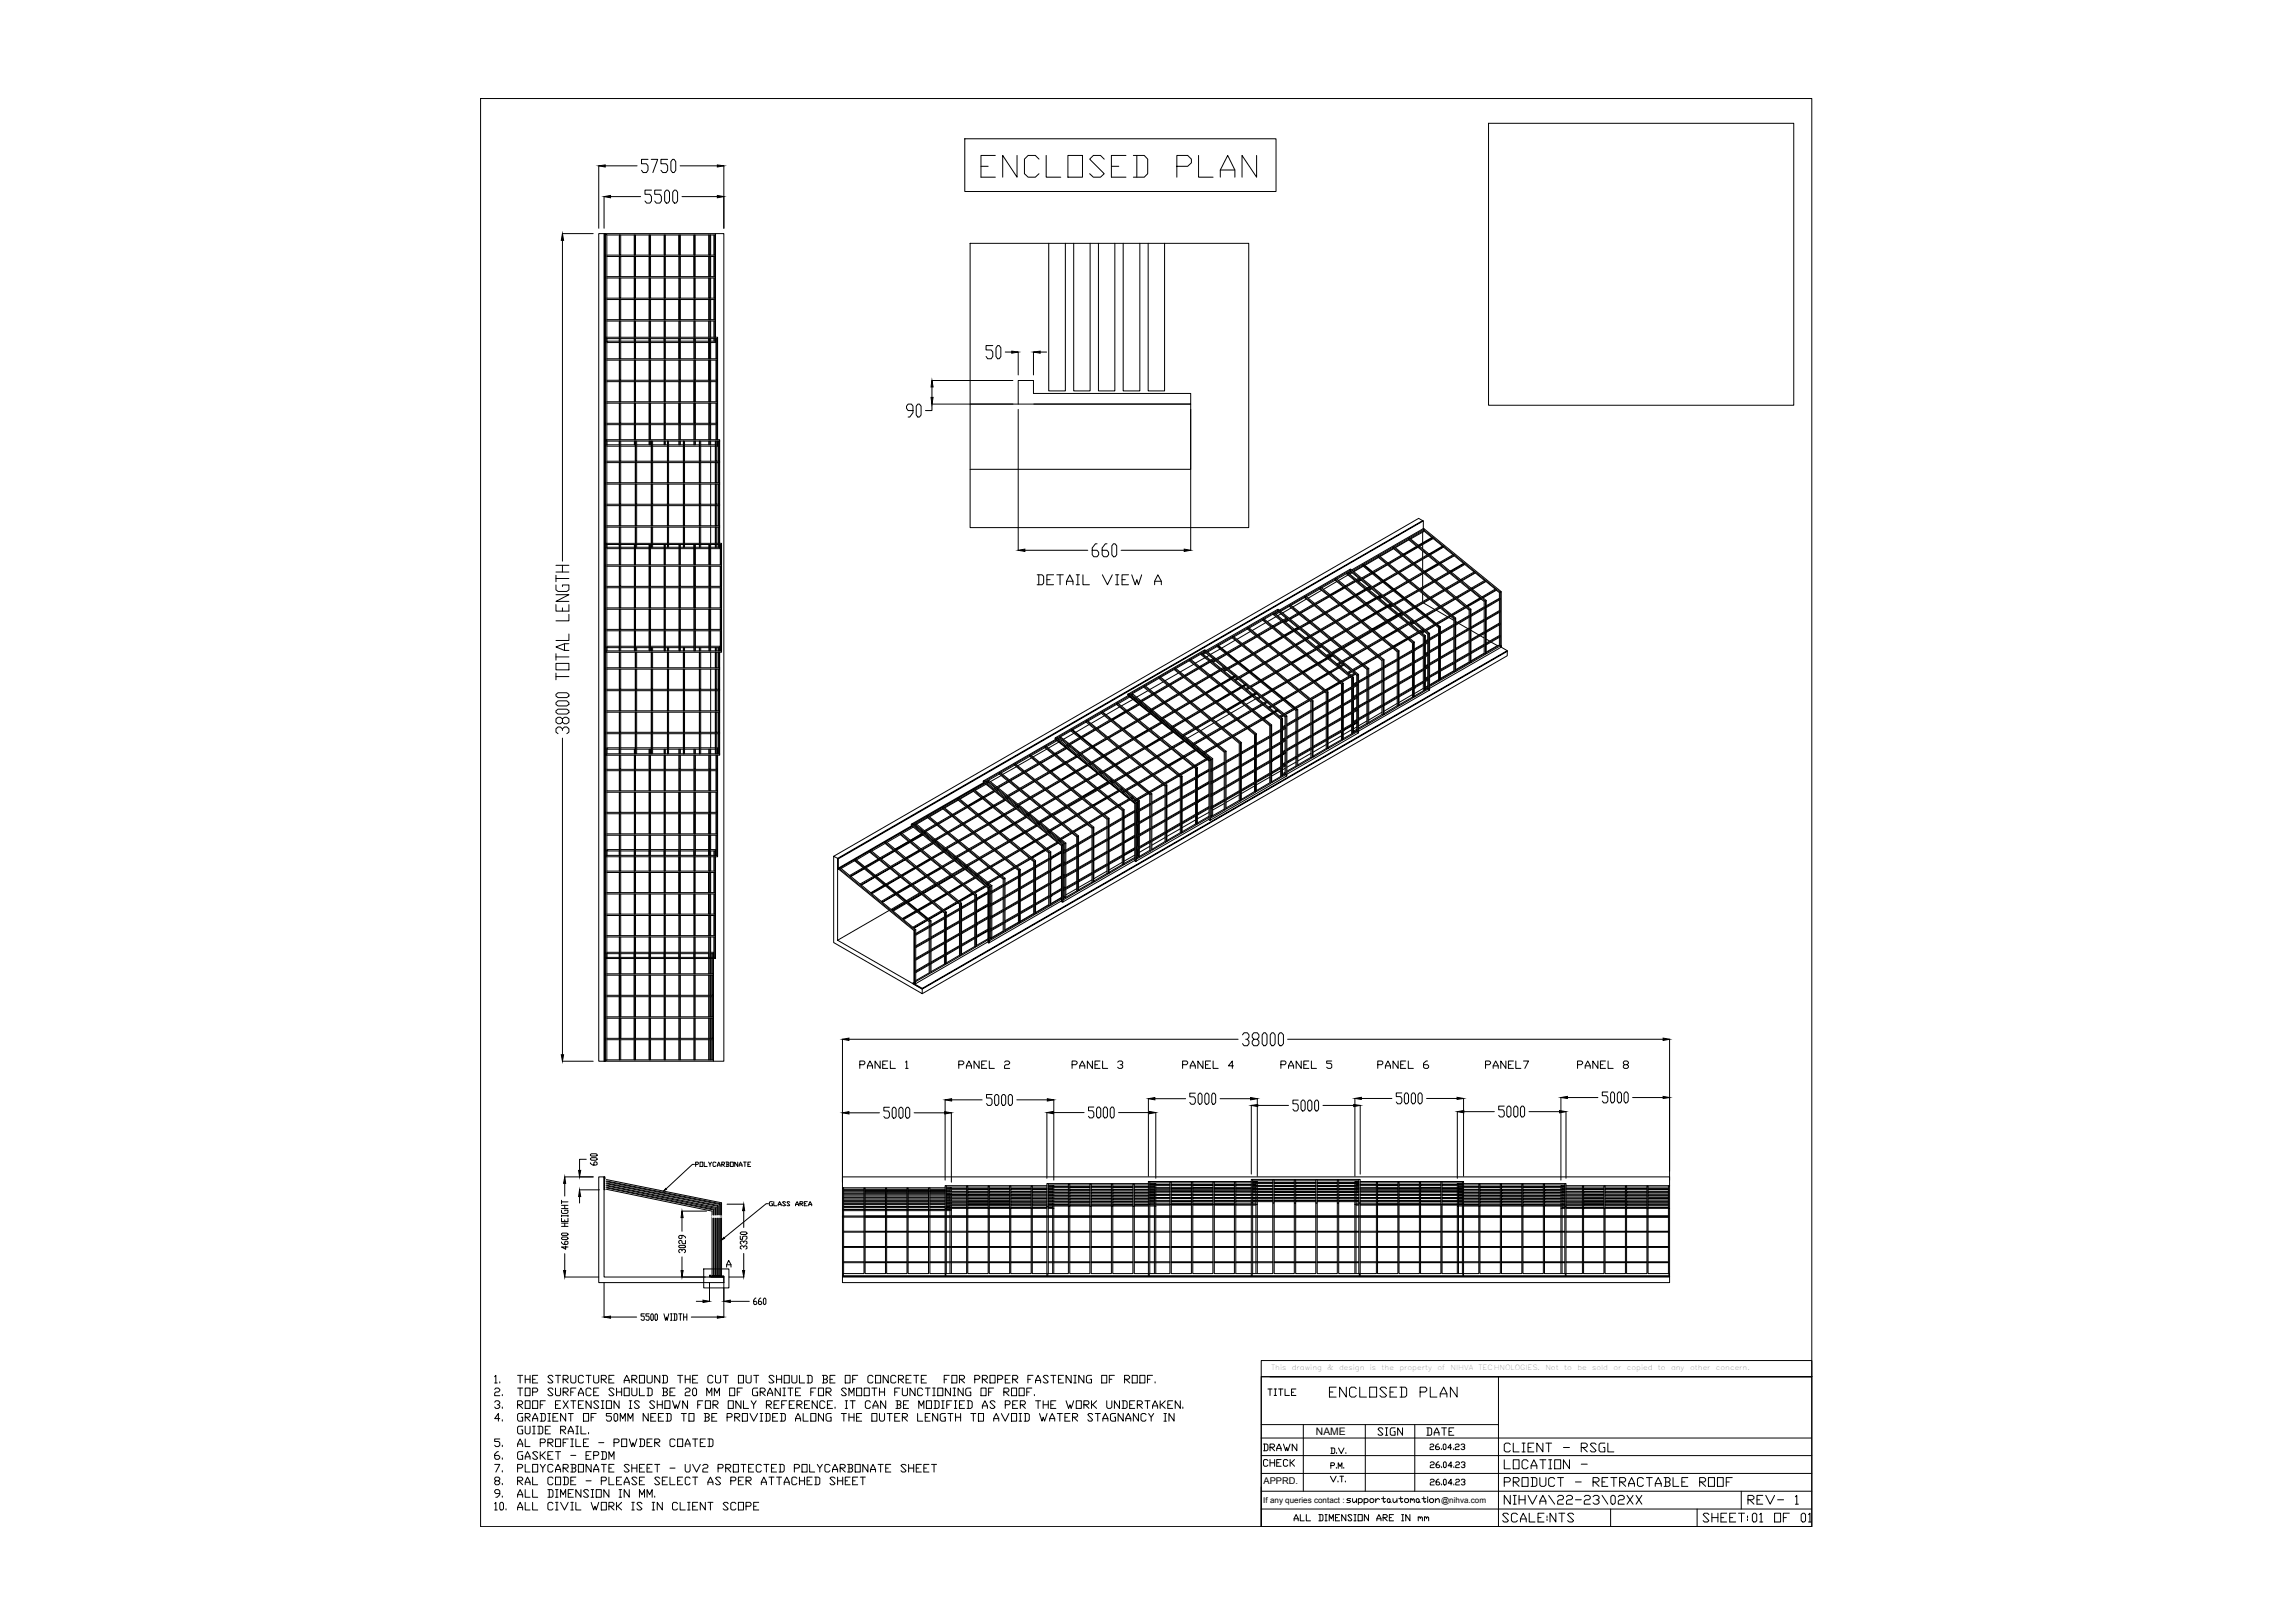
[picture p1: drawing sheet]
<svg xmlns="http://www.w3.org/2000/svg" width="420mm" height="297mm" viewBox="0 0 420 297" stroke-linecap="round" stroke-linejoin="round" font-family="sans-serif">
<defs><g id="words">
<text font-size="7.5" x="178.5" y="33.5">ENCLOSED PLAN</text>
<g font-size="4.9">
<text x="188.7" y="108.3">DETAIL VIEW A</text>
<text x="242" y="256.8">ENCLOSED PLAN</text>
<text x="318.9" y="276.6">REV- 1</text>
</g>
<g font-size="4.4">
<text x="174.3" y="196.8">PANEL 2</text>
<text x="195.1" y="196.8">PANEL 3</text>
<text x="215.2" y="196.8">PANEL 4</text>
<text x="233.2" y="196.8">PANEL 5</text>
<text x="251.2" y="196.8">PANEL 6</text>
<text x="270.6" y="196.8">PANEL7</text>
<text x="287.5" y="196.8">PANEL 8</text>
<text x="251.2" y="263.9">SIGN</text>
<text x="260" y="263.9">DATE</text>
<text x="274.1" y="269.9">LOCATION -</text>
<text x="273.8" y="279.8">SCALE:</text>
<text x="282.6" y="279.8">NTS</text>
<text x="310.4" y="279.8">SHEET:</text>
<text x="319.6" y="279.8">01 OF 01</text>
</g>
<g font-size="4">
<text x="230" y="266.7">DRAWN</text>
<text x="230" y="269.5">CHECK</text>
</g>
<text font-size="1.9" x="240.9" y="262.7">NAME</text>
<text font-size="1.7" x="231.3" y="271.6">APPRD.</text>
<g font-size="1.5">
<text x="231.3" y="275">If any queries contact :</text>
<text x="263.8" y="275">@nihva.com</text>
</g>
<g font-size="1.3">
<text x="236.5" y="250.7">drawing</text>
<text x="243" y="250.7">&amp;</text>
<text x="245.2" y="250.7">design</text>
<text x="250.8" y="250.7">is</text>
<text x="252.9" y="250.7">the</text>
<text x="256.2" y="250.7">property</text>
<text x="263.2" y="250.7">of</text>
<text x="265.6" y="250.7">NIHVA</text>
<text x="270.7" y="250.7">TECHNOLOGIES.</text>
<text x="282.9" y="250.7">Not</text>
<text x="286.4" y="250.7">to</text>
<text x="288.8" y="250.7">be</text>
<text x="291.5" y="250.7">sold</text>
<text x="295.4" y="250.7">or</text>
<text x="297.8" y="250.7">copied</text>
<text x="303.5" y="250.7">to</text>
<text x="305.9" y="250.7">any</text>
<text x="309.4" y="250.7">other</text>
<text x="314.1" y="250.7">concern.</text>
</g>
</g></defs>
<!-- layer: 0 -->
<g fill="none" stroke="#000" stroke-width=".18">
<path d="M88 18h243.7v261.4h-243.7zM109.6 30.4v11.4M110.6 36v5.8M110.8 30.4h5.8M111.8 36h5.5M118.6 29.2h-1.2v.8h.9l.3 .4v.8l-.3 .4h-.6l-.3-.4M119.2 29.2h1.2l-.9 2.4M119.3 34.8h-1.2v.8h.9l.3 .4v.8l-.3 .4h-.6l-.3-.4M121.1 34.8h-1.2v.8h.9l.3 .4v.8l-.3 .4h-.6l-.3-.4M122 34.8h.3l.3 .4v1.6l-.3 .4h-.3l-.3-.4v-1.6zM122.2 29.2h-1.2v.8h.9l.3 .4v.8l-.3 .4h-.6l-.3-.4M123.1 29.2h.3l.3 .4v1.6l-.3 .4h-.3l-.3-.4v-1.6z"/>
<path d="M123.5 34.8h.3l.3 .4v1.6l-.3 .4h-.3l-.3-.4v-1.6zM124.5 30.4h6.8M124.9 36h6.4M132.5 30.4v11.4M176.6 25.4h57v9.7h-57zM272.5 22.6h55.9v51.6h-55.9zM103 42.8h5.6M103 44v58.7M110.6 42.8h.2v151.4h-.2zM110.6 42.8h-1v151.4h1M110.8 42.8h.1M110.8 46.7v.2"/>
<path d="M110.8 50.6v.3M110.8 54.6v.2M110.8 58.5v.3M110.9 42.9l-.1-.1v.2M110.9 42.8h20.1v.2h-19.9M111.1 46.7h19.9v.2h-19.9M111.1 50.6h19.9v.3h-19.9M111.1 54.6h19.9v.2h-19.9M111.1 58.5h19.9v.3h-19.9M113.4 43v3.7v-3.7M113.4 46.9v3.7v-3.7M113.4 50.9v3.7v-3.7"/>
<path d="M113.4 54.8v3.7M113.4 58.8v2.9M113.4 54.8v3.7h.2v-3.7M113.6 43v3.7h-.2M113.6 46.9v3.7h-.2M113.6 50.9v3.7h-.2M113.6 58.8v2.9M116.1 54.8v3.7zM116.1 50.9v3.7zM116.1 58.8v2.9M116.3 46.9v3.7h-.2v-3.7v3.7M116.3 43v3.7h-.2v-3.7v3.7"/>
<path d="M116.3 54.8v3.7h-.2M116.3 50.9v3.7h-.2M116.3 58.8v2.9M118.8 46.9v3.7l.1-3.7M118.8 50.9v3.7l.1-3.7M118.8 54.8l.1 3.7M118.8 43v3.7l.1-3.7M118.8 58.8v2.9M118.9 54.8v3.7h.2v-3.7M118.9 58.8v2.9M119.1 46.9v3.7h-.2M119.1 50.9v3.7h-.2"/>
<path d="M119.1 43v3.7h-.2M119.1 58.8v2.9M121.6 54.8v3.7v-3.7M121.6 50.9v3.7M121.6 46.9v3.7M121.6 43v3.7M121.6 58.8v2.9M121.6 50.9v3.7h.2v-3.7M121.6 46.9v3.7h.2v-3.7M121.6 43v3.7h.2v-3.7M121.8 54.8v3.7h-.2M121.8 58.8v2.9"/>
<path d="M124.3 43v3.7v-3.7M124.3 46.9v3.7M124.3 50.9v3.7M124.3 54.8v3.7v-3.7M124.3 58.8v2.9M124.3 46.9v3.7h.3v-3.7M124.3 50.9v3.7h.3v-3.7M124.6 43v3.7h-.3M124.6 54.8v3.7h-.3M124.6 58.8v2.9M127.1 46.9v3.7v-3.7M127.1 43v3.7v-3.7"/>
<path d="M127.1 50.9v3.7M127.1 54.8v3.7M127.1 58.8v2.9M127.1 50.9v3.7h.2v-3.7M127.1 54.8v3.7h.2v-3.7M127.3 46.9v3.7h-.2M127.3 43v3.7h-.2M127.3 58.8v2.9M129.8 43v3.7M129.8 50.9v3.7M129.8 46.9v3.7M129.8 54.8v3.7"/>
<path d="M129.8 58.8v2.9M129.8 43v3.7h.2v-3.7M129.8 50.9v3.7h.2v-3.7M129.8 46.9v3.7h.2v-3.7M129.8 54.8v3.7h.2v-3.7M130 58.8v2.9M130.1 43v3.7M130.1 46.9v3.7M130.1 50.9v3.7M130.1 54.8v3.7M130.1 58.8v2.9M130.7 58.8v2.9"/>
<path d="M131 50.9v3.7h-.3v-3.7v3.7M131 43v3.7h-.3v-3.7v3.7M131 46.9v3.7h-.3v-3.7v3.7M131 54.8v3.7h-.3v-3.7v3.7M131 58.8v2.9M131 42.8h1.5v151.4h-1.9M131 43v3.7M131 46.9v3.7M131 50.9v3.7M131 54.8v3.7M177.6 44.5h51v52.1h-51zM192 44.5v27h3v-27"/>
<path d="M196.6 44.5v27h3v-27M201.1 44.5v27h3v-27M205.6 44.5v27h3.1v-27M210.2 44.5v27h3v-27M110.8 62.4v.3M110.8 61.7v-18.8h.3v18.8M110.8 61.7v.3M110.8 61.7l.1 .2M110.8 65.7v.2M110.8 69.6v.3M110.8 73.5v.3M110.8 77.5v.2"/>
<path d="M110.9 61.7h20.5v.3h-20.3M111.1 62.5h.1M111.1 65.7h20.3v.2h-20.3M111.1 69.6h20.3v.3h-20.3M111.1 73.5h20.3v.3h-20.3M111.1 77.5h20.3v.2h-20.3M111.1 62.7h2.3M113.4 69.9v3.6M113.4 73.8v3.7v-3.7M113.4 65.9v3.7M113.4 77.7v2.8M113.4 69.9v3.6h.2v-3.6"/>
<path d="M113.4 62v3.7v-3.7v.4h-2.3M113.4 65.9v3.7h.2v-3.7M113.6 62.4h2.5v-.4l.1 3.7M113.6 62v3.7h-.2M113.6 73.8v3.7h-.2M113.6 62.7h2.5M113.6 77.7v2.8M116.1 69.9l.1 3.6M116.1 73.8v3.7l.1-3.7M116.1 65.9l.1 3.7M116.1 77.7v2.8M116.2 62v3.7h.1v-3.7"/>
<path d="M116.2 69.9v3.6h.1v-3.6M116.2 65.9v3.7h.1v-3.7M116.2 77.7v2.8M116.3 73.8v3.7h-.1M116.3 62.7h2.5M116.3 77.7v2.8M118.8 69.9l.1 3.6M118.8 65.9l.1 3.7M118.8 73.8v3.7l.1-3.7M118.8 77.7v2.8M118.9 69.9v3.6h.2v-3.6M118.9 62v3.7l-.1-3.7v.4h-2.5"/>
<path d="M118.9 65.9v3.7h.2v-3.7M118.9 77.7v2.8M119.1 62v3.7h-.2M119.1 73.8v3.7h-.2M119.1 62.7h2.5M119.1 77.7v2.8M121.6 69.9v3.6M121.6 73.8v3.7M121.6 65.9v3.7v-3.7M121.6 77.7v2.8M121.6 69.9v3.6h.2v-3.6M121.6 73.8v3.7h.2v-3.7"/>
<path d="M121.6 62v3.7v-3.7v.4h-2.5M121.8 65.9v3.7h-.2M121.8 62v3.7h-.2M121.8 62.7h2.5M121.8 77.7v2.8M124.3 69.9v3.6M124.3 73.8v3.7v-3.7M124.3 65.9v3.7M124.3 77.7v2.8M124.3 62v3.7v-3.7v.4h-2.5M124.3 69.9v3.6h.3v-3.6M124.3 65.9v3.7h.3v-3.7"/>
<path d="M124.6 62.4h2.5v-.4v3.7M124.6 62v3.7h-.3M124.6 73.8v3.7h-.3M124.6 62.7h2.5M124.6 77.7v2.8M127.1 69.9v3.6v-3.6M127.1 65.9v3.7M127.1 73.8v3.7v-3.7M127.1 77.7v2.8M127.1 62v3.7h.2v-3.7M127.1 65.9v3.7h.2v-3.7M127.3 69.9v3.6h-.2"/>
<path d="M127.3 73.8v3.7h-.2M127.3 62.7h2.5M127.3 62.4h2.5M127.3 77.7v2.8M129.8 62v.4M129.8 62v3.7zM129.8 65.9v3.7zM129.8 77.7v2.8M130 69.9v3.6h-.2v-3.6v3.6M130 62v3.7h-.2M130 65.9v3.7h-.2M130 73.8v3.7h-.2v-3.7v3.7"/>
<path d="M130 62.4h1M130 77.7v2.8M130.1 62v.4M130.1 62.7v3M130.1 65.9v3.7M130.1 69.9v3.6M130.1 73.8v3.7M130.1 77.7v2.8M130.7 62v.4M131 62v.4M131 62.4v.3h-1M131.1 77.7v2.8"/>
<path d="M131.3 73.8v3.7h-.2v-3.7v3.7M131.3 69.9v3.6h-.2v-3.6v3.6M131.3 65.9v3.7h-.2v-3.7v3.7M131.3 62v3.7h-.2v-3.7v3.7M131.3 77.7v2.8M131.4 62v3.7M131.4 65.9v3.7M131.4 69.9v3.6M131.4 73.8v3.7M131.4 77.7v2.8M167.1 75.1h-.8l-.3-.4v-.4l.3-.3h.5l.3 .3v1.2l-.5 .8h-.3M168 74h.3l.3 .3v1.6l-.3 .4h-.3l-.3-.4v-1.6z"/>
<path d="M170.6 69.6h14.8M170.6 70.8v1.9M177.6 74h40.4v11.9h-40.4M181.8 63.2h-1.3v.9h1l.3 .3v.8l-.3 .5h-.7l-.3-.5M182.6 63.2h.3l.3 .5v1.5l-.3 .5h-.3l-.3-.5v-1.5zM184 64.4h1.2M185.4 74h-14.8v1.1h-1.2M186.4 74v-4.4h2.8v2.4h28.8v2h-28.7M186.4 64.4v4.2M186.4 74.9v25.8M189.2 64.4v4.2M190.4 64.4h1.2"/>
<path d="M218 74.9v25.8M110.8 81.4v.3M110.8 80.5v-18.6h.3v18.6M110.8 99.4v-18.8h.3v18.8M110.8 84.4v.3M110.8 88.3v.3M110.8 92.3v.2M110.8 96.2v.3M110.8 99.6h.3v19.6h-.3zM110.9 80.6v-.1h20.9v.2h-20.7v.8M110.9 80.5l-.1 .2M110.9 99.6v-.2h21.2v.3"/>
<path d="M110.9 99.4l-.1 .3M111.1 84.4h20.7v.3h-20.7M111.1 88.3h20.7v.3h-20.7M111.1 92.3h20.7v.2h-20.7M111.1 96.2h20.7v.3h-20.7M111.1 81.7h2.3M113.4 88.6v3.7M113.4 84.7v3.6v-3.6M113.4 92.5v3.7M113.4 96.5v2.9M113.4 88.6v3.7h.2v-3.7M113.4 80.7v3.7v-3.7v.7h-2.3"/>
<path d="M113.4 92.5v3.7h.2v-3.7M113.4 99.7v3.6h.2v-3.6M113.6 84.7v3.6h-.2M113.6 80.7v3.7h-.2M113.6 81.4h2.7M113.6 81.7h2.7M113.6 96.5v2.9M116.1 99.7v3.6l.1-3.6M116.1 80.7v.7M116.2 80.7v.7M116.3 92.5v3.7M116.3 80.7v3.7v-3.7"/>
<path d="M116.3 84.7v3.6v-3.6M116.3 88.6v3.7M116.3 96.5v2.9M116.3 92.5v3.7h.3v-3.7M116.3 88.6v3.7h.3v-3.7M116.3 99.7v3.6h-.1M116.6 80.7v3.7h-.3M116.6 84.7v3.6h-.3M116.6 81.4h2.6M116.6 81.7h2.6M116.6 96.5v2.9M116.6 99.7v.5"/>
<path d="M118.8 99.7v3.6l.1-3.6M118.8 80.7v.7M118.9 80.7v.7M119.1 99.7v3.6h-.2M119.1 80.7v.7M119.2 92.5l.1 3.7M119.2 88.6v3.7l.1-3.7M119.2 84.7v3.6l.1-3.6M119.2 80.7v3.7l.1-3.7M119.2 96.5v2.9M119.2 99.7v.5M119.3 92.5v3.7h.2v-3.7"/>
<path d="M119.3 96.5v2.9M119.3 99.7v.5M119.5 88.6v3.7h-.2M119.5 84.7v3.6h-.2M119.5 80.7v3.7h-.2M119.5 81.4h2.7M119.5 81.7h2.7M119.5 96.5v2.9M119.5 99.7v.5M121.6 99.7v3.6M121.6 80.7v.7M121.6 99.7v3.6h.2v-3.6"/>
<path d="M121.8 80.7v.7M122.2 88.6v3.7M122.2 84.7v3.6v-3.6M122.2 80.7v3.7v-3.7M122.2 92.5v3.7v-3.7M122.2 96.5v2.9M122.2 99.7v.5M122.2 88.6v3.7h.2v-3.7M122.4 84.7v3.6h-.2M122.4 80.7v3.7h-.2M122.4 92.5v3.7h-.2M122.4 81.4h2.7"/>
<path d="M122.4 81.7h2.7M122.4 96.5v2.9M122.4 99.7v.5M124.3 80.7v.7M124.6 99.7v3.6h-.3v-3.6v3.6M124.6 80.7v.7M125.1 84.7v3.6l.1-3.6M125.1 92.5v3.7l.1-3.7M125.1 80.7v3.7l.1-3.7M125.1 88.6l.1 3.7M125.1 96.5v2.9M125.1 99.7v.5"/>
<path d="M125.2 88.6v3.7h.1v-3.7M125.2 96.5v2.9M125.2 99.7v.5M125.3 84.7v3.6h-.1M125.3 92.5v3.7h-.1M125.3 80.7v3.7h-.1M125.3 81.4h2.7M125.3 81.7h2.7M125.3 96.5v2.9M125.3 99.7v.5M127.1 99.7v3.6v-3.6M127.1 80.7v.7"/>
<path d="M127.3 99.7v3.6h-.2M127.3 80.7v.7M128 84.7l.1 3.6M128 80.7l.1 3.7M128 92.5v3.7l.1-3.7M128 88.6v3.7l.1-3.7M128 96.5v2.9M128 99.7v.5M128.1 84.7v3.6h.2v-3.6M128.1 80.7v3.7h.2v-3.7M128.1 96.5v2.9M128.1 99.7v.5"/>
<path d="M128.3 92.5v3.7h-.2M128.3 88.6v3.7h-.2M128.3 81.4h2.7M128.3 81.7h2.7M128.3 96.5v2.9M128.3 99.7v.5M129.8 99.7v3.6l.1-3.6M129.8 80.7v.7M130 99.7v3.6h-.1M130 80.7v.7M130.1 80.7v.7M130.1 81.7v2.7"/>
<path d="M130.1 84.7v3.6M130.1 88.6v3.7M130.1 92.5v3.7M130.1 96.5v2.9M130.1 99.7v.5M131 92.5v3.7v-3.7M131 80.7v3.7v-3.7M131 84.7v3.6M131 88.6v3.7M131 96.5v2.9M131 99.7v.5M131 84.7v3.6h.2v-3.6"/>
<path d="M131 88.6v3.7h.2v-3.7M131.2 81.4h.2v.3h-.2M131.2 92.5v3.7h-.2M131.2 80.7v3.7h-.2M131.2 96.5v2.9M131.2 99.7v.5M131.3 80.7v.7M131.4 80.7v.7M131.5 96.5v2.9M131.5 99.7v.5M131.7 88.6v3.7h-.2v-3.7v3.7M131.7 92.5v3.7h-.2v-3.7v3.7"/>
<path d="M131.7 80.7v3.7h-.2v-3.7v3.7M131.7 84.7v3.6h-.2v-3.6v3.6M131.7 96.5v2.9M131.7 99.7v.5M131.8 80.7v3.7M131.8 84.7v3.6M131.8 88.6v3.7M131.8 92.5v3.7M131.8 96.5v2.9M131.8 99.7v.5M132.1 99.7h-21v.5M132.1 99.7v3.6h-.2v-3.6v3.7"/>
<path d="M132.1 99.7v3.7M200.8 99.5h-.3l-.5 .8v1.2l.3 .4h.5l.3-.4v-.4l-.3-.4h-.8M202.7 99.5h-.3l-.6 .8v1.2l.3 .4h.6l.3-.4v-.4l-.3-.4h-.9M203.8 99.5h.3l.3 .4v1.6l-.3 .4h-.3l-.2-.4v-1.6zM257.8 98.7l1.5 1.3M257.9 98.6l.1-.1 14.1 11.4M257.9 98.8l-2.4 1.4M259.5 99.9l-2.6 1.5 .1 .1 2.6-1.5M259.7 99.8l.1 .1M259.8 99.9h.1M260.4 95.3l-.7-.4-107.1 61.8M260.4 97.4v2"/>
<path d="M260.4 99.7v.7M260.5 96.8l.2-.1 14.1 11.6-.1 .1v9.8M260.6 95.3v1.5M260.6 97.2v.1l-2.4 1.3M260.6 96.9l14.1 11.5M260.7 96.9l-.2-.1-13 7.5M260.7 96.9l-13.1 7.5M260.7 96.9h.1M262.1 98.4l-1.5-1.3-2.5 1.5M262.3 98.3l-2.6 1.5 .1 .1 2.6-1.5M262.4 98.6l1.7 1.3M262.4 98.6l-2.5 1.4"/>
<path d="M264.2 99.9l-2.6 1.5 .2 .1 2.5-1.5M101.8 110.7v1.1h2.4v-1.1M101.8 108.8h2.4l-2.4 1.3h2.4M101.8 107.1v.9l.4 .2h1.6l.4-.2v-.9h-1.2v.3M101.8 105.3v1.2M101.8 119.6v1.2M101.8 105.9h2.4M101.8 104.7h2.4M101.8 103.5h2.4M103 103.5v1.2M103 111.3v.5M103.3 117.8v1.2"/>
<path d="M104.2 117.8h-.9l-1.5 .6 1.5 .6h.9M104.2 116v1.2h-2.4M104.2 112.4v1.2h-2.4M110.8 100.2v.2M110.8 118.3v.2M110.8 119.1h.1M110.8 103.4v.2M110.8 107.3v.3M110.8 111.3v.2M110.8 115.2v.2M110.8 119.1v18.9h.3v-18.6M110.9 119.2l-.1 .2"/>
<path d="M111.1 118.4h.1M111.1 100.2h2.3v-.5v3.6M111.1 118.4v.7h21v.3h-21.2M111.1 103.4h21v.2h-21M111.1 107.3h21v.3h-21M111.1 111.3h21v.2h-21M111.1 115.2h21v.2h-21M111.1 100.4h2.3M111.1 118.5h2.3M111.1 118.3h2.3M113.4 119.4v2.8v-2.8M113.4 107.6v3.7"/>
<path d="M113.4 111.5v3.7v-3.7M113.4 103.6v3.7v-3.7M113.4 115.4v3.7M113.4 107.6v3.7h.2v-3.7M113.6 119.4v2.8h-.2M113.6 111.5v3.7h-.2M113.6 103.6v3.7h-.2M113.6 100.4h2.5M113.6 100.2h2.5M113.6 118.5h2.5M113.6 118.3h2.5M113.6 115.4v3.7"/>
<path d="M116.1 103.6v3.7l.1-3.7M116.1 111.5v3.7l.1-3.7M116.1 107.6l.1 3.7M116.1 115.4v3.7M116.2 107.6v3.7h.1v-3.7M116.2 115.4v3.7M116.3 119.4v2.8M116.3 119.4v2.8h.3v-2.8M116.3 103.6v3.7h-.1M116.3 111.5v3.7h-.1M116.3 100.4h2.5M116.3 100.2h2.5"/>
<path d="M116.3 118.5h2.5M116.3 118.3h2.5M116.3 115.4v3.7M116.6 118.5v.6M118.8 111.5v3.7l.1-3.7M118.8 107.6v3.7l.1-3.7M118.8 103.6v3.7l.1-3.7M118.8 115.4v3.7M118.9 115.4v3.7M119.1 111.5v3.7h-.2M119.1 107.6v3.7h-.2M119.1 103.6v3.7h-.2"/>
<path d="M119.1 100.4h2.5M119.1 100.2h2.5M119.1 118.5h2.5M119.1 118.3h2.5M119.1 115.4v3.7M119.2 119.4l.1 2.8M119.2 118.5v.6M119.3 118.5v.6M119.3 119.4v2.8M119.5 118.5v.6M119.5 119.4v2.8h-.2M121.6 103.6v3.7"/>
<path d="M121.6 111.5v3.7M121.6 107.6v3.7v-3.7M121.6 115.4v3.7M121.6 103.6v3.7h.2v-3.7M121.6 111.5v3.7h.2v-3.7M121.8 107.6v3.7h-.2M121.8 100.4h2.5M121.8 100.2h2.5M121.8 118.5h2.5M121.8 118.3h2.5M121.8 115.4v3.7M122.2 119.4v2.8"/>
<path d="M122.2 118.5v.6M122.2 119.4v2.8h.2v-2.8M122.4 118.5v.6M124.3 107.6v3.7zM124.3 115.4v3.7v-3.7M124.6 107.6v3.7h-.3M124.6 103.6v3.7h-.3v-3.7v3.7M124.6 111.5v3.7h-.3v-3.7v3.7M124.6 100.4h2.5M124.6 100.2h2.5M124.6 118.5h2.5M124.6 118.3h2.5"/>
<path d="M124.6 115.4v3.7M125.1 119.4l.1 2.8M125.1 118.5v.6M125.2 119.4v2.8h.1v-2.8M125.2 118.5v.6M125.3 118.5v.6M127.1 103.6v3.7v-3.7M127.1 107.6v3.7v-3.7M127.1 111.5v3.7M127.1 115.4v3.7M127.1 111.5v3.7h.2v-3.7M127.3 103.6v3.7h-.2"/>
<path d="M127.3 107.6v3.7h-.2M127.3 100.4h2.5M127.3 100.2h2.5M127.3 118.5h2.5M127.3 118.3h2.5M127.3 115.4v3.7M128 119.4l.1 2.8M128 118.5v.6M128.1 119.4v2.8h.2v-2.8M128.1 118.5v.6M128.3 118.5v.6M129.8 103.6l.1 3.7"/>
<path d="M129.8 111.5v3.7l.1-3.7M129.8 107.6l.1 3.7M129.8 115.4v3.7M129.9 103.6v3.7h.1v-3.7M129.9 107.6v3.7h.1v-3.7M129.9 115.4v3.7M130 100.2h1.8v.2h-1.8M130 118.3h1.8v.2h-1.8M130 111.5v3.7h-.1M130 115.4v3.7M130.1 100.4v3M130.1 103.6v3.7"/>
<path d="M130.1 107.6v3.7M130.1 111.5v3.7M130.1 115.4v2.9M130.1 118.5v.6M130.1 119.4v2.8M131 119.4v2.8M131 118.5v.6M131 119.4v2.8h.2v-2.8M131.2 118.5v.6M131.5 118.5v.6M131.7 119.4v2.8h-.2v-2.8v2.8M131.7 118.5v.6"/>
<path d="M131.8 118.5v.6M131.8 119.4v2.8M131.9 115.2v-3.7v3.7h.2v-3.7v3.7M131.9 107.3v-3.7v3.7h.2v-3.7v3.7M131.9 111.3v-3.7v3.7h.2v-3.7v3.7M131.9 115.4v3.7M132.1 115.4v3.7M187.6 100.7h11.6M205.2 100.7h11.6M219.9 119.7l1.4 1.3M219.9 119.7l1.6 1.2M220.2 119.7l1.4 1.1"/>
<path d="M220.5 119l.1-.1 15 12.2h-.2M220.5 119.3l1.6 1.3M220.6 119.1l14.8 12M220.6 119.3l-2.5 1.4M220.6 119.4l-.5 .3v-.1M220.6 119.1l-13.8 8M220.6 119.1l-.2-.1-13.8 8 .2 .1M220.7 119.5l-.4 .3M221.3 120l-.4 .2M222.8 118.2l.2-.1 14.6 11.8-.2 .1zM222.8 118.2v.1M222.8 118.3l1.5 1.3"/>
<path d="M222.8 118.3l-1.7 1M223.4 118.8l-1.8 1M224.6 119.8l1.8 1.4M224.6 119.6l-.1-.1-1.9 1.1M224.6 119.6v.2l-1.7 1M224.6 119.6l-1.8 1.1M224.9 119.6l2.4-1.4 1.9 1.4M225.6 116.7l1.5 1.3M225.6 116.5v.2l-2.5 1.5M225.9 116.5l2.5-1.4v-.2l14.6 11.8M226.1 117.2l-2.4 1.4M227.3 117.9l-2.7 1.5"/>
<path d="M227.4 118l-2.6 1.5M227.7 118l2.4-1.5 1.9 1.5M228.4 115.1l1.5 1.3M228.4 114.9h.2l14.5 11.8M228.7 114.9l2.5-1.4v-.2l14.6 11.8M228.9 115.6l-2.4 1.4M229.3 119.6l-2.6 1.5M229.5 119.7l-2.6 1.5M229.8 119.7l2.4-1.5 1.8 1.5M230.1 116.3l-2.7 1.5M230.2 116.4l-2.6 1.5M230.4 116.4l2.5-1.5 1.9 1.6"/>
<path d="M231.2 113.5l1.5 1.3M231.2 113.3l.2-.1 14.5 11.9M231.7 114l-2.5 1.4M232.1 118l-2.6 1.5M232.3 118.1l-2.7 1.5M232.3 117.9h.1M232.5 118.1l2.5-1.5 1.8 1.5M232.8 114.7l-2.6 1.5 .1 .1 2.7-1.5M233 114.6l.1 .1zM233.1 114.6h.1M233.1 112.4v.1l1.5 1.2M233.2 112.3l1.6 1.3"/>
<path d="M233.3 112.3h.1M233.4 112.3v.1M233.5 112.3l1.4 1.2M233.6 112.9l-1.6 .9M233.9 111.5h.1l14.7 11.9-.1 .1M233.9 111.7l14.7 11.8M234 112l-.6 .3M234 111.6l-.1-.1-13.1 7.6M234 111.6l-13 7.6M234 111.6v.1M234.2 112.1l-.6 .3M234.2 119.6l-2.6 1.6"/>
<path d="M234.3 119.9l1.8 1.5M234.3 119.9l-2.5 1.4M234.3 119.8l-2.6 1.4M234.5 111.9l1.6-.9v-.2l14.3 11.6M234.5 112.4l-.6 .3M234.8 113.8l1.9 1.6M234.9 116.4l-2.6 1.5 .1 .1 2.6-1.5M235 113.7l1.8 1.6M235.1 116.2l.1 .2M235.1 113.7l1.9 1.4M235.2 116.3h.1M235.5 113.2l-1.6-1.3-2.4 1.4"/>
<path d="M235.6 113.1l-2.6 1.5M235.7 113.3l1.8 1.6M235.7 113.3l-2.5 1.5M235.7 113.2l-2.6 1.5M235.8 113.5l-.5 .3M235.9 113.5l-.6 .3M236.1 110.8l.1-.1 14.4 11.6M236.1 111l1.5 1.2M236.1 113.2l1.8-.9-.1 .1-1.6 .9M236.4 110.8l2.5-1.5v-.1l14.3 11.6M236.4 111.3l-1.6 .9M236.9 115.5l1.8 1.5"/>
<path d="M237 118l-2.6 1.5 .1 .1 2.6-1.4M237 115.4l1.9 1.5M237 118.3l1.9 1.5M237.1 118.3l-2.5 1.4M237.2 115.4l1.8 1.4M237.3 118h.1M237.7 114.8l-2.6 1.4 .1 .2 2.6-1.5M237.8 115l1.8 1.5-.6 .3M237.8 112.4l1.7 1.4M237.8 115l-2.5 1.5M237.8 115.1l-.5 .3M237.9 112.3l-.2-.2-1.7 1.1"/>
<path d="M238.1 114.9l1.7-1.1v.2l-1.6 .9M238.9 109.2l.1-.1 14.4 11.6M238.9 109.4l1.5 1.2M238.9 117.2l1.9 1.5M239 119.7l-2.6 1.5 .2 .1 2.6-1.5M239.1 117.1l1.8 1.5M239.1 120l1.9 1.5M239.2 109.6l-2.5 1.5M239.2 120l-2.5 1.4M239.2 119.6l.2 .1zM239.3 117l1.8 1.5M239.3 119.7h.1"/>
<path d="M239.7 116.4l-2.5 1.5 .1 .1-.1-.1M239.7 114l1.7 1.4M239.8 113.8l-.1-.1-1.8 1M239.8 116.7l1.9 1.5M239.9 116.5l-2.6 1.6M239.9 116.7l-2.5 1.4M240.5 110.5l-2.6 1.6M240.6 110.8l1.7 1.4M240.6 110.8l-2.5 1.4M240.6 110.7l-2.5 1.5M241 118.9l1.9 1.5M241.2 118.8l1.8 1.5"/>
<path d="M241.4 118.7l1.8 1.5M241.5 118l-.6 .4M241.6 107.8l1.6 1.2M241.7 107.6v.2l-2.5 1.4M241.7 118.2l-.6 .3M241.7 115.6l1.7 1.4M241.7 115.4l-.1-.1-1.7 1M241.7 115.4v.2l-1.6 .9M241.7 115.4l-1.7 1M241.8 118.1l-2.6 1.5M241.9 118.4l1.9 1.5M241.9 118l1.8-1-.1 .1-1.6 .9"/>
<path d="M241.9 108l-2.4 1.5M241.9 118.4l-2.4 1.4M241.9 118.2l-2.5 1.5M242.5 112.1l-2.7 1.5M242.6 112.2l-2.6 1.5M242.8 112.2l2.5-1.4 1.7 1.4M243.3 109l-2.6 1.4M243.4 109.1l-2.6 1.5M243.4 119.6l-.5 .3M243.5 108.8h.1M243.6 119.7l-.6 .4M243.6 109h.1"/>
<path d="M243.6 117.1l1.7 1.4M243.7 117l-.2-.1-1.7 1M243.7 119.8l-.6 .3M243.9 119.8l-2.6 1.5 .1 .1 2.6-1.5M244.2 113.7l-1.7-1.3-2.4 1.4M244.4 113.7l-2.6 1.5M244.4 106.2l1.5 1.2M244.4 106v.2l-2.5 1.4M244.5 113.8l-2.6 1.5M244.7 106.4l-2.4 1.5M245.1 110.6l-1.7-1.4-2.5 1.4M245.2 110.5l-2.6 1.5"/>
<path d="M245.4 110.6l-2.6 1.5M245.4 110.4h.1M245.5 110.5h.1M245.5 118.7l1.7 1.4M245.6 118.5l-.1-.1-1.7 1M245.6 118.5v.2l-1.6 .9M245.6 118.5l-1.7 1M245.7 118.8l-1.6 .9M246.1 107.4l-2.6 1.4 .1 .2 2.6-1.6M246.2 115.4l-1.7-1.4-2.5 1.4M246.3 115.3l-2.6 1.5M246.4 107.3h.1"/>
<path d="M246.4 115.5l1.7 1.4M246.4 115.5l-2.5 1.5M246.4 115.4l-2.5 1.5M246.5 107.4l2.5-1.4 1.7 1.4M246.6 104.9l1.4 1.3M246.6 104.9l1.5 1.2M246.7 104.8l.1 .1M246.8 105.2l-1.8 1.1M246.8 104.9h.1M246.9 104.9l1.4 1.1M247.1 104.2l.1-.1 14.5 11.8-.2 .1M247.2 112.1l-2.6 1.5"/>
<path d="M247.2 104.6l1.5 1.2M247.2 104.4l14.3 11.6M247.2 112.4l1.8 1.3M247.2 104.6l-2.5 1.4M247.3 104.3l-.2-.1-12.9 7.5M247.3 104.6l-.5 .3M247.3 104.3l-13 7.5M247.3 104.3v.1M247.3 112.4l-2.5 1.4M247.3 112.2l-2.6 1.5M247.4 112h.1M247.4 104.7l-.4 .3"/>
<path d="M247.5 104.8l-.4 .3M247.9 109l-1.7-1.4-2.5 1.4M248 108.9l-2.6 1.5 .1 .1 2.6-1.5M248.1 109.2l1.7 1.4M248.1 109.2l-2.5 1.4M248.2 108.8l.1 .1M248.2 106.4l1.7 1.4M248.3 116.8l-2.7 1.5M248.3 108.9h.1M248.4 106.3l1.7 1.4M248.4 116.9l-2.6 1.5M248.4 117.2l-2.4 1.4"/>
<path d="M248.6 106.3l1.6 1.3M248.8 105.7l-2.5 1.5M249 105.8l-2.6 1.6-.1-.2 .1 .2M249.1 106.1l-.4 .2M249.1 113.7l-2.6 1.4M249.2 106.2l-.4 .2M249.2 113.7l-2.6 1.6M249.3 113.5h.1M249.4 105.9l1.9-1v.1l-1.8 1M249.4 113.7h.1M249.5 103.4l.2-.1 14 11.4-.2 .1zM249.5 103.5l-1.8 1.1"/>
<path d="M249.5 103.4v.1M249.5 103.5l1.5 1.3M249.6 103.6l-1.8 1M249.8 103.4l2.5-1.5v-.1l14 11.4M250 110.5l-2.6 1.5 .1 .1 2.6-1.5M250 118.5l-1.7-1.4-2.4 1.4M250 110.7l1.7 1.4M250.1 110.7l-2.5 1.5M250.1 110.4h.1M250.2 110.4l.1 .1M250.2 108l1.7 1.4M250.2 118.4l-2.6 1.5"/>
<path d="M250.2 110.4h.1M250.3 107.9l1.7 1.4M250.3 118.5l-2.6 1.5M250.5 107.8l1.7 1.4M250.8 107.3l-2.6 1.5 .1 .1 2.6-1.5M250.9 107.6l1.7 1.4M250.9 115.3l-1.7-1.4-2.5 1.5M250.9 107.6l-2.5 1.4M251 107.7l-.4 .2M251 115.2l-2.6 1.5M251.1 107.7l-.4 .3M251.2 115.3l-2.6 1.5"/>
<path d="M251.2 115.1h.1M251.2 105l1.7 1.4M251.2 115.6l-2.4 1.4M251.3 104.9l-.2-.2-1.8 1.1M251.3 115.2h.1M251.9 112.1l-2.6 1.4 .1 .2 2.6-1.6M252.1 111.9l.1 .2M252.1 109.6l1.7 1.4M252.1 120l-2.6 1.5M252.2 112h.1M252.2 109.5l1.7 1.4M252.2 101.9l1.6 1.3"/>
<path d="M252.3 101.8l.1-.1 14.1 11.4M252.4 102l-2.5 1.5M252.6 101.8l2.5-1.5v-.1l14 11.4M252.7 108.9l-2.6 1.5 .2 .1 2.6-1.5M252.8 109.1l-.4 .3 1.7 1.4M252.8 109.1l1.7 1.4M252.8 116.9l-1.7-1.4-2.5 1.4M252.8 109.1l-2.4 1.5M253 109.3l-.5 .2M253 116.8l-2.6 1.5M253 117.1l1.8 1.3M253 109.3l-.4 .3"/>
<path d="M253.1 117.1l-2.5 1.4M253.1 116.9l-2.6 1.5M253.2 106.6v-.2l-1.9 1.1M253.2 116.7h.1M253.2 106.6l1.7 1.4M253.2 106.6l-1.8 1M253.2 106.4l-.1-.1-1.9 1.1M253.7 113.7l-1.7-1.4-2.5 1.4M253.8 113.6l-2.6 1.5 .1 .1 2.7-1.5M253.9 113.9l1.7 1.4M253.9 103.1l-2.6 1.5M253.9 113.9l-2.5 1.4"/>
<path d="M254 113.5l.1 .1M254 113.5h.1M254 111.1l1.7 1.4M254 114l-2.4 1.4M254.1 103.3l-2.6 1.4M254.1 113.6h.1M254.1 111l1.8 1.4M254.3 111l1.7 1.4M254.6 110.4l-2.5 1.5 .1 .2 2.6-1.6M254.8 110.7l1.7 1.4M254.8 110.7l-.4 .3M254.8 110.7l-2.5 1.4"/>
<path d="M254.9 110.8l-.4 .3M254.9 118.4l-2.6 1.4M255 110.9l-.4 .2M255 100.3l1.6 1.3M255 118.5l-2.6 1.5M255.1 100.2l.1-.1 14.1 11.4M255.1 108.2l1.7 1.3M255.2 108l-.2-.1-1.8 1.1M255.2 108l-1.8 1.1M255.2 100.4l-2.5 1.5M255.2 108l-1.9 1.1M255.2 118.4h.1"/>
<path d="M255.3 118.4l2.5-1.4 .8 .7v1.3l-2.5 1.4M255.4 100.2l2.5-1.5v-.1l14 11.4M255.7 104.8l-1.7-1.4-2.4 1.4M255.7 115.2l-2.5 1.5 .1 .1 2.6-1.5M255.8 115.4l1.7 1.4M255.8 104.7l-2.5 1.5M255.9 115.4l-2.5 1.5M255.9 112.7l1.8 1.4M256 104.8l-2.6 1.5M256 115.1h.1M256 112.8l-1.6 1M256.1 112.6l1.7 1.4"/>
<path d="M256.1 119.1l-14.3-11.6-.1 .1 14.3 11.6M256.6 112l-2.6 1.5 .1 .1 2.6-1.5M256.7 101.5l-2.6 1.5M256.7 112.3l-2.5 1.4M256.9 101.6l-2.7 1.5M256.9 112.4l-.5 .2M256.9 101.4h.1M256.9 112.5l-.4 .2M257 101.5h.1M257 109.7l1.7 1.4M257.1 109.6l-.2-.1-1.8 1M257.1 109.6v.1l-1.8 1"/>
<path d="M257.1 109.6l-1.9 1M257.4 109.5l2.4-1.4 1.7 1.4M257.7 106.3l-1.7-1.4-2.5 1.5M257.7 116.8l-2.6 1.4 .1 .2 2.6-1.5M257.8 106.3l-2.6 1.5M257.9 116.6l.1 .2zM257.9 114.3l1.7 1.4M257.9 106.6l1.7 1.3M257.9 106.4l-2.6 1.5M257.9 106.5l-2.5 1.5M258 116.7h.1M258 114.2l1.7 1.4"/>
<path d="M258.1 116.8l2.5-1.4 .8 .7v1.2l-2.5 1.5M258.4 113.7l-1.7-1.4-.4 .2 1.7 1.4M258.5 103.2l-1.7-1.4-2.4 1.4M258.5 113.6l-2.6 1.5M258.6 119.3v1.9l-2.5 1.4M258.6 113.8l-.4 .3 1.7 1.4M258.6 113.8l1.7 1.4M258.6 103.1l-2.6 1.5M258.6 113.8l-2.4 1.5M258.7 113.7l-2.6 1.5-.2-.1 .2 .1M258.7 103.3l1.7 1.4M258.8 103.3l-2.5 1.5"/>
<path d="M258.8 103.2l-2.6 1.5M258.8 114l-.5 .2M258.8 119.2l-2.7 1.5M258.8 119l-2.7 1.5M258.9 114l-.5 .3M258.9 117.5l-14.3-11.6-.2 .1 14.4 11.6M258.9 119.1h.1M259 111.3l1.7 1.4M259 111.1l-.1-.1-1.9 1.1M259 111.1v.2l-1.8 1M259 111.1l-1.9 1.1M259.1 113.8l1.9-1.1-1.8 1.1"/>
<path d="M259.7 107.9l-2.6 1.4M259.8 115.9l.8 .6v1.3M259.9 108l-2.6 1.5M259.9 115.8l.9 .6M260.1 115.7l.9 .6M260.4 115.1l-2.5 1.5M260.4 100.9v1.2M260.4 102.4v1.9M260.4 105.1v2.3M260.4 107.7v.5M260.4 108.6v1.5M260.6 118.2v1.9"/>
<path d="M260.6 104.6l-2.6 1.6M260.6 115.4l-.5 .3M260.6 115.3l-2.6 1.5M260.6 110.4l2.1 1.1M260.7 104.9l1.7 1.4M260.7 104.9l-2.5 1.4M260.7 104.8l-2.6 1.5M260.7 115.5l-.4 .3M260.7 104.6h.1M260.8 116.4v1.3M260.8 118v2M260.8 115.6l-.4 .3"/>
<path d="M260.9 112.9l1.7 1.4M260.9 104.7h.1M261 112.7l-.2-.1-1.8 1.1M261 116.3l-.2 .1M261 116.3v1.3M261 117.9v2M261 104.7l2.5-1.4 1.6 1.4M261.3 101.6l-1.7-1.4-2.5 1.4M261.4 117.7v1.9l-2.5 1.4M261.4 120v1.9l-2.5 1.4M261.4 119.5l-.4 .3M261.4 119.3l-.4 .3"/>
<path d="M261.4 117.2l-.4 .3M261.4 117.1l-.4 .2M261.4 101.5l-2.6 1.5 .2 .1 2.5-1.5M261.5 117.4l-2.6 1.5v.2l2.6-1.5M261.5 119.7l-2.6 1.5v.2l2.6-1.5M261.5 101.8l1.7 1.3M261.5 116v10.1l-.1-.1M261.5 101.7l-2.4 1.5M261.6 101.4l.2 .1M261.6 109.4l-2.5 1.5M261.7 115.9v10.4l-.1 .1v-.4l-2.7 1.6v-10.1l-.1 .1v10.1l-2.7 1.5v-10.1l-.1 .1v10.1l-2.6 1.5v-10.1l-.2 .1v10.1l-2.6 1.5v-10.1M261.7 101.5h.1"/>
<path d="M261.7 119.3l1.8-1.1v.2l-1.8 1.1M261.8 109.5l-2.6 1.5M262.5 106.3l-2.6 1.4M262.7 106.3l-2.7 1.6M262.8 106.3h.1M262.8 114.4l.6 .5v1M262.9 114.3l-.2-.1-1.8 1M262.9 114.3l-1.8 1.1M262.9 114.3l-1.9 1.1M262.9 111.7l2.1 1.2M263.2 114.3l2.4-1.5 .6 .5v1M263.4 103l-2.7 1.6 .2 .1 2.6-1.5"/>
<path d="M263.4 116.2v2M263.4 118.5v1.9M263.5 111.1l-1.7-1.4-2.5 1.4M263.5 103l.2 .1zM263.5 118.2h-.1l-1.7 .9M263.5 116l-.1-.1-1.7 .9M263.5 116v.1l-1.8 1.1M263.5 114.8v9.8M263.5 116l-1.8 1M263.6 111l-2.6 1.5M263.6 103h.1M263.7 111.3l1.7 1.3"/>
<path d="M263.7 114.7v9.8l2.6-1.5v-9.8l.2-.1v9.8l2.6-1.5v-9.8l.2-.1v9.8l2.6-1.5v-9.8l.2-.1v9.8l2.7-1.5M263.7 111.3l-2.5 1.4M263.7 111.1l-2.6 1.5M263.8 103.1l2.4-1.4 1.7 1.4M264.3 100.2l1.7 1.3M264.3 107.9l-1.7-1.4-2.4 1.5M264.3 100.1l-2.5 1.5M264.4 107.8l-2.6 1.5M264.5 108.1l1.7 1.4M264.6 108.1l-2.5 1.4M264.6 107.9l-2.6 1.5M264.8 107.8h.1"/>
<path d="M265.3 104.6l-2.6 1.5 .1 .2M265.3 113l.9 .5M265.4 104.7l-2.6 1.6M265.5 104.5l.1 .1M265.5 112.6l-2.6 1.5M265.6 104.6h.1M265.7 112.7l-2.6 1.5M265.9 112.6l2.5-1.4 .6 .5v1M266.1 101.5l-2.6 1.5M266.2 114.6v1.9l-2.5 1.5M266.2 116.9v1.9l-2.5 1.5M266.2 119.2v1.9l-2.5 1.4"/>
<path d="M266.2 114.3l-2.5 1.4M266.3 101.6l-2.6 1.5M266.3 114.5l-2.6 1.5M266.3 114.3l-2.6 1.6M266.3 118.9l-2.6 1.5M266.3 119.1l-2.6 1.5M266.3 116.6l-2.6 1.6M266.3 116.8l-2.6 1.5M266.4 109.4l-2.6 1.5M266.5 109.5l-2.6 1.5M266.5 113.7l.3 .2M267.1 114.1l1.6 1"/>
<path d="M267.1 106.3l-1.7-1.4-2.5 1.4M267.2 106.2l-2.6 1.5 .2 .1M267.3 106.5l1.7 1.4M267.3 106.3l-2.5 1.5M267.3 106.5l-2.4 1.4M267.4 106.1l.2 .1M267.5 106.2h.1M268.1 103l-2.6 1.5 .1 .1 2.6-1.5M268.2 103.3l1.7 1.4M268.2 111l-1.7-1.4-2.5 1.5M268.2 103.3l-2.5 1.4M268.3 111l-2.6 1.5"/>
<path d="M268.4 111.1l-2.6 1.5M268.5 110.9h.1M268.6 111h.1M269 119.8v1.5l.1 .1M269 113v2M269 115.3v1.9l-2.5 1.5M269 117.6v1.9l-2.5 1.4M269 112.6l-2.5 1.5M269 114.9l-2.5 1.5M269.1 112.7l-2.6 1.6M269.1 112.9l-2.6 1.5M269.1 117.5l-2.6 1.5"/>
<path d="M269.1 119.8l-2.6 1.4M269.1 119.6l-2.6 1.5M269.1 117.3l-2.6 1.5M269.1 115.2l-2.6 1.5M269.1 115l-2.6 1.5M269.2 107.8l-2.7 1.5 .2 .1 2.6-1.5M269.3 115.4l1.4 .8M269.3 107.7l.2 .1zM269.4 107.7h.1M270 104.6l-2.6 1.5 .2 .1M270.1 104.7l-2.5 1.5M270.9 109.4l-1.6-1.4-2.5 1.5"/>
<path d="M271 116.4l.7 .4M271.1 109.3l-2.6 1.6 .1 .1 2.6-1.5M271.2 109.6l.5 .5v1M271.2 109.6l-2.5 1.4M271.4 109.3h.1M271.7 118.2v1.5l.2 .1M271.7 119.5l-2.4 1.4M271.7 119.7l-2.4 1.4M271.7 111.4v2M271.7 113.7v1.9l-2.4 1.5M271.7 116v1.9l-2.4 1.4M271.8 111l-2.5 1.5"/>
<path d="M271.8 113.3l-2.5 1.5M271.8 106.3l-1.7-1.4-2.5 1.4M271.9 111.3l-2.6 1.5M271.9 111.1l-2.6 1.5M271.9 115.9l-2.6 1.4M271.9 118.2l-2.6 1.4M271.9 118l-2.6 1.5M271.9 115.7l-2.6 1.5M271.9 113.6l-2.6 1.5M271.9 113.4l-2.6 1.5M271.9 106.2l-2.6 1.5M272.1 106.3l-2.6 1.5"/>
<path d="M272.1 117l.6 .3M273 117.5l1.1 .7M273.7 107.8l-1.7-1.4-2.4 1.5M273.9 107.7l-2.6 1.6M274 108l.5 .5v1M274 107.9l-2.6 1.4h-.1l.1 .1M274 108l-2.5 1.4M274.3 118.2l-2.2 1.1M274.5 109.8v2M274.5 112.1v1.9M274.5 114.3v2M274.5 116.6v1.5"/>
<path d="M274.5 118.1l.2 .1M274.5 118.1l-2.4 1.4M274.5 109.5l-2.4 1.4M274.5 114l-2.4 1.4M274.5 116.3l-2.4 1.4M274.5 111.7l-2.4 1.5M274.7 109.5l-2.6 1.5v.2l2.6-1.5M274.7 114.1l-2.6 1.5v.1l2.6-1.4M274.7 116.4l-2.6 1.5v.1l2.6-1.5M274.7 111.8l-2.6 1.5v.2l2.6-1.5M274.8 118.5l-13.1 7.5M274.8 108.3v10.2l-.1-.3"/>
<path d="M274.8 118.4l1.1 .7M275.9 119.2v.8l-107.1 61.9M101.8 130.1l.4-.3h1.6l.4 .3v.3l-.4 .3h-1.6l-.4-.3zM101.8 128.6l.4-.3h1.6l.4 .3v.3l-.4 .3h-1.6l-.4-.3zM101.8 127.1l.4-.3h1.6l.4 .3v.3l-.4 .3h-1.6l-.4-.3zM101.8 121.4h2.4v1.2h-2.4zM101.8 123.2v1.2M101.8 123.8h2.4M101.8 120.2h2.4M103 133.7v-.3l-.4-.3h-.4l-.4 .3v.6l.4 .3M103 133.4l.3-.3h.5l.4 .3v.6l-.4 .3M103 131.6l.3-.3h.5l.4 .3v.6l-.4 .3h-.5l-.3-.3v-.6l-.4-.3h-.4l-.4 .3v.6l.4 .3h.4l.4-.3"/>
<path d="M103 135.1v57.9M110.8 136.9v.2M110.8 138.2v18.4h.3v-18.4M110.8 138v.2l.1-.2M110.8 122.2v.3M110.8 126.2v.2M110.8 130.1v.2M110.8 134v.3M111.1 137h.1M111.1 138h20.7v.2h-20.9M111.1 122.2h20.7v.3h-20.7M111.1 126.2h20.7v.2h-20.7"/>
<path d="M111.1 130.1h20.7v.2h-20.7M111.1 134h20.7v.3h-20.7M111.1 137.1h2.3M111.1 136.9h2.3M113.4 138.2v2.6v-2.6M113.4 122.5v3.7v-3.7M113.4 130.3v3.7v-3.7M113.4 126.4v3.7M113.4 134.3v3.7M113.4 126.4v3.7h.2v-3.7M113.6 138.2v2.6h-.2M113.6 122.5v3.7h-.2"/>
<path d="M113.6 130.3v3.7h-.2M113.6 137.1h2.7M113.6 136.9h2.7M113.6 134.3v3.7M116.1 138.2l.1 2.6M116.1 137.1v.9M116.2 137.1v.9M116.2 138.2v2.6M116.3 122.5v3.7M116.3 126.4v3.7M116.3 130.3v3.7M116.3 134.3v3.7"/>
<path d="M116.3 138.2v2.6h-.1M116.3 122.5v3.7h.3v-3.7M116.3 126.4v3.7h.3v-3.7M116.3 130.3v3.7h.3v-3.7M116.6 137.1h2.6M116.6 136.9h2.6M116.6 134.3v3.7M118.8 138.2l.1 2.6M118.8 137.1v.9M118.9 138.2v2.6h.2v-2.6M118.9 137.1v.9M119.1 137.1v.9"/>
<path d="M119.2 122.5v3.7l.1-3.7M119.2 126.4v3.7l.1-3.7M119.2 130.3l.1 3.7M119.2 134.3v3.7M119.3 130.3v3.7h.2v-3.7M119.3 134.3v3.7M119.5 122.5v3.7h-.2M119.5 126.4v3.7h-.2M119.5 137.1h2.7M119.5 136.9h2.7M119.5 134.3v3.7M121.6 138.2v2.6"/>
<path d="M121.6 137.1v.9M121.8 137.1v.9M121.8 138.2v2.6h-.2M122.2 130.3v3.7v-3.7M122.2 122.5v3.7M122.2 126.4v3.7v-3.7M122.2 134.3v3.7M122.2 122.5v3.7h.2v-3.7M122.4 130.3v3.7h-.2M122.4 126.4v3.7h-.2M122.4 137.1h2.7M122.4 136.9h2.7"/>
<path d="M122.4 134.3v3.7M124.3 138.2v2.6M124.3 137.1v.9M124.3 138.2v2.6h.3v-2.6M124.6 137.1v.9M125.1 122.5v3.7l.1-3.7M125.1 126.4v3.7l.1-3.7M125.1 130.3v3.7l.1-3.7M125.1 134.3v3.7M125.2 134.3v3.7M125.3 122.5v3.7h-.1M125.3 126.4v3.7h-.1"/>
<path d="M125.3 130.3v3.7h-.1M125.3 137.1h2.7M125.3 136.9h2.7M125.3 134.3v3.7M127.1 138.2v2.6M127.1 137.1v.9M127.1 138.2v2.6h.2v-2.6M127.3 137.1v.9M128 122.5v3.7l.1-3.7M128 130.3l.1 3.7M128 126.4v3.7l.1-3.7M128 134.3v3.7"/>
<path d="M128.1 130.3v3.7h.2v-3.7M128.1 134.3v3.7M128.3 122.5v3.7h-.2M128.3 126.4v3.7h-.2M128.3 137.1h2.7M128.3 136.9h2.7M128.3 134.3v3.7M129.8 138.2v2.6zM129.8 137.1v.9M130 137.1v.9M130 138.2v2.6h-.2M130.1 122.5v3.7"/>
<path d="M130.1 126.4v3.7M130.1 130.3v3.7M130.1 134.3v2.6M130.1 137.1v.9M130.1 138.2v2.6M131 130.3v3.7M131 122.5v3.7v-3.7M131 126.4v3.7v-3.7M131 134.3v3.7M131 130.3v3.7h.2v-3.7M131.2 136.9h.2v.2M131.2 122.5v3.7h-.2"/>
<path d="M131.2 126.4v3.7h-.2M131.2 137.1h.2M131.2 134.3v3.7M131.3 138.2v2.6h-.2v-2.6v2.6M131.3 137.1v.9M131.4 137.1v.9M131.4 138.2v2.6M131.5 134.3v3.7M131.7 126.4v3.7h-.2v-3.7v3.7M131.7 130.3v3.7h-.2v-3.7v3.7M131.7 122.5v3.7h-.2v-3.7v3.7M131.7 134.3v3.7"/>
<path d="M131.8 122.5v3.7M131.8 126.4v3.7M131.8 130.3v3.7M131.8 134.3v3.7M185.7 139.9v.1M188.5 138.4v-.1l14.4 11.6M188.5 138.3l.2-.1 14.3 11.6M188.5 138.4l1.5 1.3M188.5 138.4l-2.5 1.5M188.8 138.3l2.5-1.5v-.1l14.3 11.6M188.8 138.7l-2.4 1.4M190.2 139.6l-2.6 1.5"/>
<path d="M190.3 139.9l1.7 1.4M190.3 139.9l-2.5 1.4M190.3 139.7l-2.6 1.5M191.3 136.8l1.5 1.3M191.3 136.7l.2-.1 14.3 11.6M191.6 137.1l-2.4 1.4M193 138l-2.7 1.5 .2 .1 2.6-1.5M193.1 137.9l.2 .1M193.2 135.3l-13.2 7.7 14.5 11.7M193.2 138h.1M193.3 135l.1 .1M193.3 135l-.1 .1"/>
<path d="M193.3 138h.1M193.4 135.4l-13.1 7.6M193.5 135.1l14.6 11.8-.2 .1M193.5 135.6l-1.9 1.1M193.9 135.8l-1.9 1.1M194.1 135.2l1.3 1.1M194.1 134.9l.1 .1M194.1 135l1.5 1.2M194.1 135.2l-.3 .2M194.2 134.9l1.5 1.2M194.2 135l-.5 .3M194.2 135h.1"/>
<path d="M194.4 135.5l-.2 .1M194.7 139.7l-1.6-1.4-2.5 1.4M194.9 139.6l-2.6 1.5 .1 .1 2.6-1.5M195 136.8l-1.9 1.1 .2 .1M195.1 139.4l.1 .2zM195.2 139.5h.1M195.2 136.9l-1.9 1.1M195.3 136.5l2.6-1.5-2.5 1.6M195.3 137l-1.9 1.1M195.6 136.8l.2-.1 1.7 1.3M195.8 136.4l1.8 1.5M195.9 136.5l-.4 .2"/>
<path d="M195.9 136.3l1.9 1.5M196.1 133.8l1.5 1.2M196.1 133.6l.2-.1 14.6 11.8-.2 .1zM196.1 133.6v.1l-2.5 1.5M196.6 134.2l-1.9 1.1M197 138.4l-1.9 1M197.1 138.5l-1.9 1.1M197.2 138.6l-1.9 1.1M197.8 138.2l1.7 1.4M197.8 138.2l-.3 .2M197.8 138.1l1.9 1.5M197.8 135.2l1.9 1.5"/>
<path d="M197.9 135l-.1-.1-2.7 1.5M198 138l1.8 1.5M198.9 132.2l1.5 1.2M198.9 132v.1l-2.5 1.5M198.9 140l-1.9 1M199.2 132l2.5-1.5v-.2l14.6 11.9M199.4 132.6l-2.5 1.4M199.6 139.5l-.4 .2M199.7 139.8l1.7 1.4M199.9 136.9l.1-.2-2.6 1.5M199.9 139.7l1.8 1.6M199.9 136.9l1.8 1.5"/>
<path d="M199.9 136.9l-2.4 1.4M200 136.7l-.2-.1-2.6 1.5M200.1 139.7l1.8 1.4M200.2 136.7l2.5-1.4 1.8 1.5M200.5 133.3l-2.6 1.5M200.6 133.6l1.9 1.5M200.6 133.6l-2.4 1.4M200.7 133.4l-2.7 1.5M201.6 130.6l1.6 1.2M201.7 130.3h.1l14.6 11.8M202 138.6v-.2l-2.6 1.5M202 138.6l1.8 1.4"/>
<path d="M202 138.6l-2.5 1.4M202 138.4l-.1-.1-2.6 1.5M202.2 131l-2.5 1.4M202.3 138.4l2.5-1.5 1.8 1.5M202.6 135l-2.6 1.5M202.7 135.1l-2.6 1.5M203.3 131.7l-2.6 1.5M203.4 132l1.8 1.5M203.4 132l-2.5 1.4M203.5 131.8l-2.7 1.6M203.6 131.7h.1M204.4 128.8v.1l-2.5 1.4"/>
<path d="M204.4 128.9l1.6 1.3M204.7 136.7l-2.6 1.5M204.8 136.8l-2.6 1.5M205 129.4l-2.5 1.4M205.4 133.4l-2.6 1.5M205.5 133.6l1.8 1.6M205.5 133.6l-2.5 1.5M205.5 133.5l-2.6 1.5M205.7 133.4h.1M206.1 130.1l-2.6 1.5 .1 .1 2.6-1.5M206.2 130.4l1.8 1.5M206.2 130.3l-2.5 1.5"/>
<path d="M206.4 130.1h.1M206.6 127.3l-13.3 7.7M206.6 127h-.1M206.7 127.4l-13.3 7.7M206.7 138.3l-2.6 1.6M206.8 127.1l14.9 12-.2 .1M206.9 138.6l1.8 1.5M206.9 127.6l-2.2 1.2M206.9 138.6l-2.5 1.4M206.9 138.5l-2.6 1.5M206.9 127.2l2.5-1.5v-.1l14.9 12M207.2 127.3l1.3 1.1"/>
<path d="M207.2 127l.1 .1M207.2 127.2l1.5 1.1M207.2 127.3v.1M207.3 127.1l-.3 .2M207.3 127.1h.1M207.3 127l1.5 1.2M207.4 128l-2.1 1.2M207.4 135.1l-2.5 1.5M207.5 135.3l1.9 1.5M207.6 135.3l-2.5 1.5M207.6 135.2l-2.6 1.5M207.7 135h.1"/>
<path d="M207.7 127.8h.1M207.8 135.1h.1M208.2 131.8l-2.6 1.5 .1 .1M208.3 132l1.8 1.6M208.3 132l-2.5 1.5M208.3 131.9l-2.6 1.5M208.3 131.7l.2 .1M208.4 128.8l-2.1 1.2 .1 .1M208.5 131.7h.1M208.5 128.9l-2.1 1.2-.1-.1M208.6 129l-2.1 1.2M208.9 128.5l1.7 1.4"/>
<path d="M208.9 128.8l1.6 1.2M209 128.6l-.2 .1M209.1 128.4l1.7 1.4M209.4 125.8l1.5 1.2M209.4 125.6l.2-.1 14.9 12M209.5 136.7l-2.6 1.6M209.6 137l1.9 1.5M209.6 137l-2.4 1.4M209.6 136.9l-2.5 1.4M209.7 136.7h.1M209.7 125.6l2.5-1.5v-.1l14.9 12M209.9 136.8h.1"/>
<path d="M210.2 126.4l-2.1 1.2M210.2 133.5l-2.5 1.5 .1 .1 2.6-1.5M210.3 133.7l1.9 1.5M210.4 133.7l-2.5 1.5M210.4 133.4h.1M210.5 133.4l.1 .1M210.5 130.5l-2.1 1.2 .1 .1M210.5 133.4h.1M210.6 130.6l-2.1 1.2M210.7 130.1l.1 .2M210.7 130.6l-2.1 1.3M210.8 130l1.7 1.4"/>
<path d="M211 130.2l-.3 .1M211 130l1.7 1.4M211 130.5l1.4 1M211.1 130.3l-.2 .1M211.2 127.2l1.7 1.4M211.2 127l-.1-.1-2.6 1.5M211.2 127l-2.5 1.6M211.2 127l-2.6 1.5M211.6 138.4l-2.6 1.6M211.7 138.7l1.8 1.5M211.7 138.6l-2.6 1.4M211.7 138.7l-2.5 1.4"/>
<path d="M211.9 138.4h.1M212 138.5l2.5-1.4 1.8 1.5M212.2 124.2l1.5 1.2M212.2 124l.2-.1 14.9 12M212.3 135.1l-2.6 1.6 .2 .1 2.5-1.5M212.4 135.4l1.9 1.5M212.4 135.4l-2.5 1.4M212.5 135l.2 .1M212.5 131.7l2.6-1.5v.1l-2.5 1.4M212.5 132.2l-2.1 1.2 .2 .1M212.6 135.1h.1M212.6 131.7l.3 .3"/>
<path d="M212.7 132.2l-2.1 1.3M212.7 132.3l-2 1.3M212.8 131.6l1.7 1.4M213 124.8l-2.5 1.4M213 131.5l1.6 1.4M213 131.9l-.2 .1M213.1 132.2l1.2 .9M213.1 128.7l.1-.1-2.7 1.5M213.1 128.7l-2.5 1.5M213.1 128.7l1.7 1.4M213.2 128.6l-.2-.1-2.6 1.5M213.2 132l-.2 .1"/>
<path d="M213.8 140h.1M213.8 125.3l-2.5 1.5M214 125.6l-2.5 1.4M214 125.6l1.7 1.4M214 125.4l-2.6 1.5M214.4 136.8l-2.6 1.5 .1 .1M214.5 136.9l-2.6 1.5M214.6 136.7l.1 .1M214.6 133.3l.3 .3M214.6 133.8l-2.1 1.2M214.6 136.8h.1M214.7 133.2l1.7 1.4"/>
<path d="M214.7 133.9l-2 1.2M214.8 134l-2.1 1.2M214.9 133.1l1.6 1.4M215 122.3v.2l-2.5 1.5M215 122.6l1.5 1.2M215 130.3l1.7 1.4M215.1 130.2l-.2-.2-2.5 1.6M215.1 133.5l-.2 .1M215.2 133.8l1.1 .9M215.2 133.8h.1M215.2 133.6l-.1 .2M215.7 123.2l-2.4 1.4"/>
<path d="M215.8 126.9l-2.6 1.5M215.9 127l-2.6 1.5M216.5 138.5l-2.7 1.5 .2 .1 2.6-1.5M216.5 134.8l.5 .5 .2-.1M216.6 138.4l.2 .1M216.6 134.7l1.7 1.4M216.6 123.7l-2.5 1.5M216.7 135.5l-2.1 1.2 .1 .1 2.1-1.2M216.7 138.5h.1M216.7 124l1.8 1.3M216.8 123.8l-2.6 1.5M216.8 124l-2.5 1.4"/>
<path d="M216.8 138.5h.1M216.8 134.7l1.7 1.4M216.9 135.7l-2.1 1.2M217 131.9v-.2l-2.6 1.5M217 131.9l-2.5 1.4M217 131.9l1.7 1.4M217 131.7l-.1-.1-2.6 1.5M217.3 135.3l-.2 .1M217.6 128.5l-1.7-1.4-2.5 1.5M217.7 128.4l-2.6 1.6M217.7 120.9l1.6 1.3M217.8 120.7v.2l-2.5 1.4"/>
<path d="M217.9 128.6l-2.6 1.4M218.4 136.4l.7 .6 .2-.1M218.5 121.6l-2.4 1.4M218.6 136.3l1.7 1.4M218.6 125.3l-2.6 1.5M218.7 125.4l-2.6 1.5M218.8 137.2l-2.2 1.2 .2 .1M218.8 136.2l1.6 1.4M218.9 137.3l-2.1 1.2M218.9 125.3h.1M218.9 133.4l1.7 1.4M219 133.3l-.2-.1-2.6 1.5"/>
<path d="M219 133.3l-2.6 1.6M219 137.4l-2.1 1.2M219 133.3l-2.7 1.5M219.3 137.2l.8 .6M219.4 137l-.2 .1M219.4 122.1l-2.6 1.5 .2 .1 2.6-1.5M219.5 133.9l-2.1 1.2M219.5 130.1l-1.7-1.4-2.4 1.4M219.5 122.4l1.7 1.3M219.6 122.3l-2.5 1.5M219.6 122l.2 .1M219.6 130l-2.5 1.5"/>
<path d="M219.7 122.1h.1M219.8 130.1l-2.6 1.5M220.4 138l.8 .6M220.4 126.9l-1.7-1.4-2.5 1.5M220.5 137.9l1.3 1.1M220.5 126.8l-2.6 1.6M220.6 120.4l-1.8 1M220.7 137.8l1.3 1.1M220.7 127l-2.7 1.4M220.7 126.7h.1M220.8 126.8h.1M220.8 138.9l-2.1 1.2"/>
<path d="M220.8 135l1.8 1.4M220.9 134.9l-.2-.2-2.5 1.5-1-.7M220.9 134.9v.1l-2.5 1.4M220.9 134.9l-2.6 1.5M221 139l-2.2 1.2-.1-.1 .2 .1M221 139l-2 1.3M221.3 138.6l-.1 .1M221.4 123.7l-2.6 1.5 .1 .1M221.4 138.9l.3 .2M221.4 138.8v.1M221.5 138.7l-.2 .1M221.5 131.7l-1.7-1.4-2.5 1.4"/>
<path d="M221.5 123.9l-2.5 1.4M221.5 124l1.7 1.3M221.5 139.2l-15-12.2v.3l14.8 12v10.7l.2 .2M221.5 139.2v11l.1-.1M221.5 123.8l-2.6 1.5M221.5 121.2l1.7 1.4M221.6 131.6l-2.6 1.5M221.6 123.7h.1M221.7 139.1l-.1 11M221.7 131.8l1.7 1.4M221.7 121.1l1.7 1.4M221.7 131.8l-2.5 1.5"/>
<path d="M221.7 131.7l-2.6 1.5M221.8 139v1.8M221.9 121l1.7 1.4M222 138.9l-.2 .1M222 138.9v1.8M222.2 120.5l-2.6 1.5 .2 .1M222.3 132.3l-2.5 1.4M222.3 128.5l-1.7-1.4-2.4 1.4M222.3 120.7l-2.4 1.5M222.3 120.8l1.7 1.3M222.3 120.6l-2.5 1.5M222.4 120.9l-.4 .2"/>
<path d="M222.4 128.4l-2.5 1.5M222.5 120.9l-.4 .3M222.5 128.7l1.8 1.3M222.6 128.7l-2.5 1.4M222.6 128.5l-2.6 1.5M222.6 128.3h.1M222.8 136.6v-.2l-2.6 1.5M222.8 136.6l-2.5 1.4M222.8 136.6l1.3 1.1v1.8M222.8 136.4l-.1-.1-2.6 1.5M223.1 136.4l2.5-1.4 1.3 1.1v1.8M223.3 125.2l-2.6 1.5 .1 .1 2.6-1.5"/>
<path d="M223.5 125.1l.1 .1M223.5 122.8l1.7 1.3M223.5 133.1l-2.6 1.5M223.6 125.2h.1M223.6 122.7l1.8 1.3M223.7 133.3l-2.6 1.4M223.8 122.6l1.7 1.4M224.1 122l-2.6 1.6 .2 .1-.2-.1M224.1 139.8v2M224.3 139.6l-.2-.1-2.4 1.4M224.3 122.3l-2.5 1.4M224.3 122.3l1.6 1.4"/>
<path d="M224.3 122.2l-2.6 1.5M224.3 137.6v10.6l-2.7 1.5M224.4 122.4l-.4 .3M224.4 130l-2.6 1.5M224.5 137.5v10.6l2.6-1.5v-10.6l.2-.1v10.6l2.5-1.5v-10.6l.2-.1v10.6l2.6-1.5v-10.6l.2-.1v10.6l2.7-1.6M224.5 137.5l-.2 .1M224.5 130.2l1.7 1.4M224.5 122.6l-.4 .2M224.5 130.1l-2.6 1.5M224.5 130.2l-2.5 1.5M224.6 129.9h.1M224.6 122.6l-.4 .3"/>
<path d="M224.7 130h.1M225.1 130.7l-2.5 1.4M225.1 126.9l-1.7-1.4-2.5 1.4M225.2 126.8l-2.6 1.5 .2 .1 2.6-1.5M225.3 134.8l-1.7-1.4-2.4 1.4M225.3 127l1.7 1.4M225.4 127l-2.5 1.5M225.4 126.7l.2 .1M225.4 124.3l1.7 1.4M225.5 134.7l-2.6 1.5M225.5 126.7h.1M225.6 124.2l1.7 1.4"/>
<path d="M225.6 134.8l-2.6 1.5M225.7 124.1l1.7 1.4M225.9 134.8l2.5-1.4 1.3 1.1v1.8M226.1 123.6l-2.6 1.5 .1 .1 2.6-1.5M226.2 123.9l1.7 1.4M226.2 123.9l-2.5 1.4M226.3 131.5l-2.6 1.6M226.5 124.1l-.5 .3M226.5 131.7l-2.7 1.4M226.6 124.2l-.4 .3M226.6 121.5l1.9 1.4M226.7 121.3l-.2-.1-1.8 1.1"/>
<path d="M226.7 121.3v.2l-1.8 .9M226.7 124.3l-.5 .2M226.7 121.3l-1.9 1M226.9 138.2v2M226.9 137.9l-2.4 1.4M227 121.2l2.4-1.4 1.8 1.5M227 138l-2.5 1.4M227 138.1l-2.5 1.5M227.2 128.4l-2.6 1.5 .1 .1 2.6-1.5M227.3 128.3l.2 .1M227.3 125.9l1.7 1.4M227.4 128.3h.1"/>
<path d="M227.5 125.8l1.7 1.4M227.7 125.7l1.7 1.4M227.8 129.1l-2.4 1.4M228 125.2l-2.6 1.5 .2 .1 2.5-1.5M228.1 133.2l-1.7-1.4-2.4 1.4M228.2 133.1l-2.5 1.5M228.4 133.2l-2.6 1.5M228.5 125.8l-.4 .2M228.6 133.1h.1M228.7 125.9l-.5 .3M228.7 133.2l2.5-1.5 1.3 1.1v1.9l-2.5 1.4M228.7 123.1v-.1l-1.8 1"/>
<path d="M228.7 123.1l1.9 1.5M228.7 123.1l-1.7 1M228.7 123l-.1-.1-1.8 1M228.7 126l-.4 .2M229 130l-1.7-1.4-2.5 1.4M229 122.9l2.5-1.4 1.8 1.5M229.1 129.9l-2.6 1.5 .1 .1 2.6-1.5M229.3 129.8l.1 .1zM229.3 127.5l1.7 1.3M229.4 129.9h.1M229.4 127.4l1.7 1.3M229.6 127.3l1.7 1.4"/>
<path d="M229.7 136.6v2M229.7 138.9v1.9M229.7 136.3l-2.4 1.4M229.7 138.6l-2.4 1.4M229.8 126.8l-1.7-1.4-2.4 1.5M229.8 127.9l-1.7 1M229.8 136.4l-2.5 1.4M229.8 136.5l-2.5 1.5M229.8 138.6l-2.5 1.5M229.8 138.8l-2.5 1.5M229.9 126.7l-2.6 1.6 .2 .1 2.6-1.5M230 134.3l-14.8-12h-.2l14.8 12.1"/>
<path d="M230.6 127.5l-.5 .2M230.7 127.6l-.4 .2M230.8 124.8v-.1l-1.8 1M230.8 124.8l1.8 1.5M230.8 124.8l-1.7 1M230.8 124.7l-.1-.2-1.9 1.1M230.8 127.6l-.4 .3M230.9 131.6l-1.7-1.4-2.5 1.4M231 131.5l-2.6 1.5M231.1 124.6l2.5-1.4 1.8 1.5M231.2 131.6l-2.6 1.5-.2-.1M231.2 129l1.7 1.4"/>
<path d="M231.2 131.4l.2 .1M231.3 131.4h.1M231.4 128.9l1.7 1.4M231.4 121.2l-2.6 1.6M231.5 131.6l2.4-1.5 1.4 1.1v1.9l-2.5 1.4M231.5 128.8l1.7 1.4M231.5 121.4l-2.5 1.5M231.7 128.4l-1.6-1.4-2.5 1.4M231.9 128.3l-2.6 1.5M232 128.6l1.7 1.4M232 128.6l-2.5 1.4M232 128.4l-2.6 1.5"/>
<path d="M232.5 135v1.9l-2.5 1.4M232.5 139.2l-2.5 1.4M232.5 137.3v1.9M232.5 139.5v2M232.6 134.7l-2.6 1.5M232.6 139.3l-2.6 1.5M232.6 139.4l-2.6 1.6M232.6 134.9l-2.6 1.5M232.6 137l-2.6 1.5M232.6 137.2l-2.6 1.5M232.7 129.2l-.5 .2M232.8 139.2h.1"/>
<path d="M232.8 139.4h.1M232.8 132.7l-14.9-12h-.1l14.8 12.1M232.8 129.2l-.4 .3M232.8 126.5l.1-.2-1.8 1.1M232.8 126.5l1.9 1.5M232.8 126.5l-1.6 1M232.9 126.3l-.1-.1-1.9 1.1M232.9 129.3l-.4 .3M233.1 130.6l1.4 1.1v1.8M233.2 126.3l2.4-1.4 1.9 1.5M233.3 130.5l1.3 1.1M233.5 130.4l1.3 1.1"/>
<path d="M233.5 122.9l-2.6 1.5M233.6 123.1l-2.6 1.4M233.8 129.9l-2.6 1.5 .2 .1 2.5-1.5M233.9 123l2.5-1.4 1.8 1.5M234.5 133.9v1.9M234.5 136.1v2M234.5 138.4v1.9M234.6 131.6v1.8M234.6 133.7v2M234.6 136v2M234.6 138.3v2M234.8 130.8l-.5 .3"/>
<path d="M234.8 131.5l-.2 .1M234.8 131.5v1.8M234.8 133.6v2M234.8 135.9v2M234.8 138.2v2M234.9 130.9l-.4 .3M234.9 128.1l1.8 1.6M235 128l-.2-.1-1.8 1M235 128l-1.8 1.2M235 131l-.5 .3M235 128l-1.9 1.1M235.3 132.9l-.5 .3"/>
<path d="M235.3 132.8l-.5 .2M235.3 135.2l-.5 .3M235.3 135l-.5 .3M235.3 137.5l-.5 .2M235.3 137.3l-.5 .3M235.3 139.7l-.5 .3M235.3 139.6l-.5 .2M235.3 133.4v1.9l-2.5 1.4M235.3 139.9l-2.5 1.4M235.3 137.6l-2.5 1.4M235.3 135.7v1.9M235.3 137.9v2"/>
<path d="M235.4 135.4l-2.6 1.5v.2l2.6-1.5M235.4 133.1l-2.6 1.5v.2l2.6-1.5M235.4 137.7l-2.6 1.5v.2l2.6-1.6M235.4 140l-2.6 1.5v.1l2.6-1.5M235.4 131.1v10.7l-.1-.2M235.6 124.6l-2.7 1.5M235.6 137.3l1.8-1.1v.2l-1.8 1M235.6 139.5l1.8-1v.2l-1.8 1M235.6 131.1v10.9l-.1 .1-.1-.3M235.7 124.7l-2.6 1.5M235.9 124.7l2.5-1.4 1.9 1.5M236.2 121.3l-2.5 1.5"/>
<path d="M236.4 121.5l-2.6 1.4M236.4 121.2h.1M237 129.8v-.1l-1.8 1.1M237 129.8l.3 .2v1.6M237 129.8l-1.7 1M237 129.7l-.1-.1-1.9 1M237.3 138.8v1.4l.1 .1M237.3 139.5l-1.7 .9M237.3 131.9v2M237.3 134.2v1.9M237.3 136.5v1.9M237.3 129.7l2.5-1.5 .2 .2v1.6"/>
<path d="M237.4 131.7l-.1-.1-1.7 .9M237.4 131.7v.1l-1.8 1.1M237.4 133.9h-.1l-1.7 .9M237.4 133.9v.2l-1.8 1.1M237.4 136.2l-.1-.1-1.7 1M237.4 138.5l-.1-.1-1.7 1M237.4 131.7l-1.8 1M237.4 133.9l-1.8 1.1M237.4 130v10.3M237.6 129.9v10.3l2.6-1.5v-10.3l.2-.1v10.3l2.6-1.5v-10.4h.1v10.3l2.7-1.5v-10.4h.1v10.3l2.7-1.5M237.6 126.3l-2.6 1.5M237.7 126.6l1.8 1.5"/>
<path d="M237.7 126.5l-2.4 1.5M237.8 126.4l-2.7 1.5M238.3 123l-2.6 1.5M238.5 123.1l-2.6 1.5M238.5 122.9h.1M238.6 123h.1M239.7 128l-2.6 1.5M239.8 128.1l-2.6 1.5M240 137.2v1.4l.2 .1M240 137.9l-2.4 1.4M240 130.3v2M240 132.6v1.9"/>
<path d="M240 134.9v1.9M240 138.6l-2.4 1.4M240 136.8l-2.4 1.4M240 132.2l-2.4 1.5M240 134.5l-2.4 1.5M240 130l-2.4 1.4M240.2 136.9l-2.6 1.5M240.2 137.1l-2.6 1.5M240.2 132.5l-2.6 1.5M240.2 132.3l-2.6 1.6M240.2 134.6l-2.6 1.5M240.2 134.8l-2.6 1.5"/>
<path d="M240.2 130.2l-2.6 1.5M240.2 130l-2.6 1.6M240.4 128.3l-14.6-11.8h-.2l14.6 11.9M240.4 124.7l-2.6 1.5M240.5 125l1.8 1.4M240.5 124.9l-2.5 1.5M240.6 124.8l-2.7 1.5M240.6 124.6h.1M240.7 124.7h.1M241.1 121.4l-2.6 1.5 .1 .1 2.6-1.5M241.2 121.7l1.8 1.4M241.2 121.7l-2.5 1.4"/>
<path d="M241.3 121.3l.1 .1M241.4 121.4h.1M241.5 121.5l2.5-1.4 1.8 1.4M242.5 126.4l-2.6 1.4M242.5 126.6l.3 .2v1.6M242.6 126.6l-2.5 1.5M242.6 126.5l-2.6 1.5M242.7 126.2h.1M242.8 135.6v1.4l.2 .1M242.8 136.3l-2.4 1.4M242.8 128.7v2M242.8 131v1.9"/>
<path d="M242.8 133.3v1.9M242.8 137l-2.4 1.4M242.8 135.2l-2.4 1.4M242.8 132.9l-2.4 1.5M242.8 130.6l-2.4 1.5M242.8 128.4l-2.4 1.4M243 135.3l-2.6 1.5M243 135.5l-2.6 1.4M243 130.9l-2.6 1.5M243 133l-2.6 1.5M243 133.2l-2.6 1.5M243 130.7l-2.6 1.5"/>
<path d="M243 128.6l-2.6 1.5M243 128.4l-2.6 1.6M243.1 120.6l1.8 1.4M243.2 123.1l-2.6 1.5 .1 .1 2.6-1.5M243.3 120.5l1.8 1.5M243.3 123.4l1.8 1.4M243.3 123.3l-2.5 1.5M243.4 120.4l1.9 1.5M243.5 123.1h.1M245.2 122.3l1.8 1.4M245.3 124.8l-2.6 1.4 .1 .2 2.6-1.5M245.3 122.2l1.9 1.5"/>
<path d="M245.3 125l.3 .2v1.6l-2.5 1.4M245.4 125l-2.5 1.4M245.4 121.2l-.6 .3M245.5 124.7l.1 .1M245.5 122l1.8 1.6M245.5 121.3l-.6 .3M245.5 124.7h.1M245.6 133.9v1.5l.2 .1M245.6 134.7l-2.5 1.4M245.6 127.1v2M245.6 129.4v1.9l-2.5 1.5M245.6 131.7v1.9l-2.5 1.4"/>
<path d="M245.6 135.4l-2.5 1.4M245.6 129l-2.5 1.5M245.6 121.4l-.6 .3M245.7 124.8l2.4-1.4 .3 .2v1.6l-2.5 1.4M245.8 131.4l-2.7 1.5M245.8 131.6l-2.7 1.5M245.8 129.3l-2.7 1.5M245.8 129.1l-2.7 1.5M245.8 133.7l-2.7 1.5M245.8 133.9l-2.7 1.4M245.8 126.8l-2.7 1.6M245.8 127l-2.7 1.5"/>
<path d="M245.9 133.7h.1M245.9 133.6h.1M246 121.5l-2.6 1.5M246.1 121.8l1.8 1.4M246.1 121.7l-2.5 1.4M246.1 121.6l-2.6 1.5-.1-.1 .1 .1M247.2 124l.3 .1v1.6M247.3 122.7l-.6 .4M247.4 123.8l.2 .2M247.5 133.6l-1.6 .9M247.5 126v2M247.5 128.3v2"/>
<path d="M247.5 130.6v1.9M247.5 132.9v1.4M247.5 122.9l-.6 .3M247.5 120.3v-.2l-1.7 1M247.5 120.3l1.7 1.4M247.5 120.3l-1.6 .9M247.5 120.1l-.1-.1-1.7 1M247.5 123.7l.3 .3M247.5 122.9l-.6 .4M247.6 124v1.6M247.6 125.9v2M247.6 128.2v2"/>
<path d="M247.6 130.5v1.9M247.6 132.8v1.4M247.7 122.7l1.8-1-1.6 1.1M247.8 132.7l-.1 1.5M247.8 124h-.2M247.8 124v1.5M247.8 125.8v2M247.8 128.1v1.9M247.8 130.4v1.9M248 123.1l-2.5 1.5M248.2 123.3l-2.6 1.5-.2-.1M248.4 133.1l-.6 .3"/>
<path d="M248.4 133.5l-.6 .3M248.4 133.7l-.7 .3M248.4 125.5v2M248.4 127.8v1.9l-2.5 1.4M248.4 130v2l-2.5 1.4M248.4 132.3v1.5M248.4 133.8l.2 .1M248.4 133.8l-2.5 1.4M248.4 127.4l-2.5 1.5M248.4 125l-.6 .3M248.4 131.9l-.6 .3M248.4 129.4l-.6 .4"/>
<path d="M248.4 127.1l-.6 .4M248.4 131.7l-.6 .3M248.4 124.8l-.6 .4M248.4 127.3l-.6 .3M248.4 129.6l-.6 .3M248.6 132.1l-2.7 1.5v.1l2.7-1.5M248.6 129.8l-2.7 1.5v.1l2.7-1.4M248.6 127.5l-2.7 1.5v.2l2.7-1.5M248.6 125.2l-2.7 1.5v.2l2.7-1.5M248.6 123.5v10.4M248.6 134.2l-13 7.5M248.7 123.4v10.7l-.1 .1v-.3"/>
<path d="M248.7 124.8l1.7-.9v.1l-1.7 1M249.4 121.8l.8 .7v1.3M249.5 121.7l-.2-.1-1.7 1M250.2 130.9v1.5l.2 .1M250.2 132l-1.5 .8M250.2 132.4l-1.5 .9M250.2 124.1v2M250.2 126.4v2M250.2 128.7v1.9M250.4 123.9l-.2-.1-1.5 .9M250.4 130.7l-.2-.1-1.5 .9M250.4 130.7v.2l-1.7 .9"/>
<path d="M250.4 126.2l-.2-.1-1.5 .9M250.4 126.2v.1l-1.7 1M250.4 128.4h-.2l-1.5 .8M250.4 128.4v.2l-1.7 .9M250.4 130.7l-1.7 1M250.4 126.2l-1.7 .9M250.4 128.4l-1.7 1M250.4 132.5l-1.7 1M250.4 122.4v10.1M250.6 122.3l-.2 .1M252 120.1l-1.7-1.4-2.5 1.4M252.2 120.2l.8 .7v1.3"/>
<path d="M252.2 120.1l-2.5 1.5M252.2 120.2l-2.5 1.5M252.5 120.1l2.5-1.5 .8 .7v1.3M253 129.3v1.5l.2 .1M253 130.3l-2.4 1.5M253 122.5v2M253 124.8v1.9M253 127.1v1.9M253 130.8l-2.4 1.4M253 126.7l-2.4 1.4M253 124.5l-2.4 1.4M253 122.2l-2.4 1.4"/>
<path d="M253 129l-2.4 1.4M253.2 126.8l-2.6 1.5M253.2 122.3l-2.6 1.4M253.2 122.4l-2.6 1.5M253.2 129.2l-2.6 1.6M253.2 129.1l-2.6 1.5M253.2 127l-2.6 1.5M253.2 124.5l-2.6 1.5M253.2 124.7l-2.6 1.5M255.8 127.7v1.5l.2 .1M255.8 128.7l-2.4 1.5M255.8 120.9v2"/>
<path d="M255.8 123.2v1.9M255.8 125.5v1.9M255.8 129.2l-2.4 1.4M255.8 122.9l-2.4 1.3M255.8 125.1l-2.4 1.4M255.8 120.6l-2.4 1.4M255.8 127.4l-2.4 1.4M256 127.6l-2.6 1.6M256 125.2l-2.6 1.5M256 120.7l-2.6 1.4M256 120.8l-2.6 1.5M256 127.5l-2.6 1.5"/>
<path d="M256 125.3l-2.6 1.6M256 122.9l-2.6 1.5M256 123.1l-2.6 1.5M258.6 126.1v1.5l.2 .1M258.6 127.1l-2.5 1.5M258.6 127.6l-2.5 1.4M258.6 121.6v1.9l-2.5 1.4M258.6 123.9v1.9M258.6 125.8l-2.5 1.4M258.8 126l-2.7 1.6M258.8 125.9l-2.7 1.5M258.8 121.3l-2.7 1.5"/>
<path d="M258.8 121.5l-2.7 1.5M258.8 123.6l-2.7 1.5M258.8 123.7l-2.7 1.6M258.9 125.9h.1M258.9 123.7h.1M260.6 120.4v2M260.6 122.7v1.9M260.6 125v1.4M260.6 126l-1.7 1M260.8 120.3v2M260.8 122.6v1.9M260.8 124.9v1.4"/>
<path d="M261 124.8l-.1 1.4M261 120.2v2M261 122.5v2M261.4 125.5l-.4 .3M261.4 126l-2.5 1.4M261.4 125.9l-.5 .3M261.4 125.6l-.4 .3M261.4 122.3v1.9l-2.5 1.4M261.4 124.5v1.5M261.4 124l-.4 .3M261.4 123.9l-.4 .2M261.4 121.8l-.4 .2"/>
<path d="M261.4 121.6l-.4 .3M261.5 124.2l-2.6 1.6v.1l2.6-1.5M261.5 122l-2.6 1.5v.2l2.6-1.6M261.6 126.4l-12.9 7.4M263.4 123.1v1.4l.1 .1M263.4 124.4l-1.7 .9M263.4 120.8v1.9M263.4 124.5l-1.7 1M263.5 122.8l-.1-.1-1.7 1M263.5 122.8v.2l-1.8 1M263.5 120.5l-.1-.1-1.7 1M263.5 120.5v.2l-1.8 1.1"/>
<path d="M263.5 124.6l-1.8 1M263.5 122.8l-1.8 1.1M263.5 120.5l-1.8 1.1M266.2 121.5v1.4l.1 .1M266.2 122.8l-2.5 1.4M266.2 122.9l-2.5 1.4M266.3 121.2l-2.6 1.5M266.3 121.4l-2.6 1.5M269 121.2l-2.5 1.4M269 121.3l-2.5 1.4M110.8 155.5v.2M110.8 156.8v18.5h.3v-18.5"/>
<path d="M110.8 159.4v.3M110.8 156.5v.3l.1-.2M110.8 140.8v.3M110.8 144.7v.3M110.8 148.7v.2M110.8 152.6v.3M111.1 155.7h.1M111.1 159.4h19.9v.3h-19.9M111.1 156.5h20.3v.3h-20.5M111.1 140.8h20.3v.3h-20.3M111.1 144.7h20.3v.3h-20.3M111.1 148.7h20.3v.2h-20.3"/>
<path d="M111.1 152.6h20.3v.3h-20.3M111.1 155.7h2.3M111.1 155.5h2.3M113.4 156.8v2.6M113.4 159.7v3.7v-3.7M113.4 145v3.7v-3.7M113.4 148.9v3.7M113.4 141.1v3.6M113.4 152.9v3.6M113.4 156.8v2.6h.2v-2.6M113.4 148.9v3.7h.2v-3.7M113.4 141.1v3.6h.2v-3.6"/>
<path d="M113.6 159.7v3.7h-.2M113.6 145v3.7h-.2M113.6 155.7h2.5M113.6 155.5h2.5M113.6 152.9v3.6M116.1 159.7v3.7zM116.1 156.8v2.6zM116.1 145l.1 3.7M116.1 148.9v3.7l.1-3.7M116.1 141.1v3.6l.1-3.6M116.1 152.9v3.6M116.2 145v3.7h.1v-3.7"/>
<path d="M116.2 152.9v3.6M116.3 159.7v3.7h-.2M116.3 156.8v2.6h-.2M116.3 148.9v3.7h-.1M116.3 141.1v3.6h-.1M116.3 155.7h2.5M116.3 155.5h2.5M116.3 152.9v3.6M118.8 159.7v3.7l.1-3.7M118.8 156.8l.1 2.6M118.8 145v3.7l.1-3.7M118.8 141.1v3.6l.1-3.6"/>
<path d="M118.8 148.9v3.7l.1-3.7M118.8 152.9v3.6M118.9 156.8v2.6h.2v-2.6M118.9 152.9v3.6M119.1 159.7v3.7h-.2M119.1 145v3.7h-.2M119.1 141.1v3.6h-.2M119.1 148.9v3.7h-.2M119.1 155.7h2.5M119.1 155.5h2.5M119.1 152.9v3.6M121.6 159.7v3.7v-3.7"/>
<path d="M121.6 156.8v2.6v-2.6M121.6 145v3.7v-3.7M121.6 148.9v3.7v-3.7M121.6 141.1v3.6M121.6 152.9v3.6M121.6 141.1v3.6h.2v-3.6M121.8 159.7v3.7h-.2M121.8 156.8v2.6h-.2M121.8 145v3.7h-.2M121.8 148.9v3.7h-.2M121.8 155.7h2.5M121.8 155.5h2.5"/>
<path d="M121.8 152.9v3.6M124.3 156.8v2.6v-2.6M124.3 159.7v3.7v-3.7M124.3 145v3.7v-3.7M124.3 148.9v3.7v-3.7M124.3 141.1v3.6M124.3 152.9v3.6M124.3 141.1v3.6h.3v-3.6M124.6 156.8v2.6h-.3M124.6 159.7v3.7h-.3M124.6 145v3.7h-.3M124.6 148.9v3.7h-.3"/>
<path d="M124.6 155.7h2.5M124.6 155.5h2.5M124.6 152.9v3.6M127.1 159.7v3.7M127.1 156.8v2.6M127.1 145v3.7M127.1 141.1v3.6M127.1 148.9v3.7v-3.7M127.1 152.9v3.6M127.1 159.7v3.7h.2v-3.7M127.1 156.8v2.6h.2v-2.6M127.1 145v3.7h.2v-3.7"/>
<path d="M127.1 141.1v3.6h.2v-3.6M127.3 148.9v3.7h-.2M127.3 155.7h2.5M127.3 155.5h2.5M127.3 152.9v3.6M129.8 156.8v2.6M129.8 159.7v3.7v-3.7M129.8 155.7v.8M129.8 156.8v2.6h.2v-2.6M129.8 148.9v3.7zM129.8 152.9v3.6v-3.6M130 159.7v3.7h-.2"/>
<path d="M130 145v3.7h-.2v-3.7v3.7M130 141.1v3.6h-.2v-3.6v3.6M130 148.9v3.7h-.2M130 155.7h1M130 155.5h1v1M130 152.9v3.6M130.1 141.1v3.6M130.1 145v3.7M130.1 148.9v3.7M130.1 152.9v2.6M130.1 155.7v.8M130.1 156.8v2.6"/>
<path d="M130.1 159.7v3.7M130.7 155.7v.8M131 156.8v2.6h-.3v-2.6v2.6M131 159.7v3.7h-.3v-3.7v3.7M131 155.7v.8M131 156.8v2.6M131 159.7v3.7M131.1 152.9v3.6M131.3 148.9v3.7h-.2v-3.7v3.7M131.3 145v3.7h-.2v-3.7v3.7M131.3 141.1v3.6h-.2v-3.6v3.6M131.3 152.9v3.6"/>
<path d="M131.4 141.1v3.6M131.4 145v3.7M131.4 148.9v3.7M131.4 152.9v3.6M152.6 156.7l.7 .4v15l15.5 8.9v.9l-16.2-9.4zM153.3 157.1l107.1-61.8h.2l-107.1 61.9zM153.3 157.1v1.9l.2 .1M153.5 157.2v1.9h.1M153.6 158.9l-.1 .1 13.8 11.3v9.7l.2 .1v-9.9M153.6 158.8h.1M153.7 158.8l-.1 .1 13.9 11.3M153.8 158.9h.1"/>
<path d="M153.9 158.9l13.8 11.2-.2 .1M156.5 157.4l.1-.1 13.8 11.2-.1 .1zM156.5 157.4v.1l-2.5 1.5M156.5 157.6l1.5 1.2M156.8 157.4l2.5-1.5v-.1l13.8 11.2M158.2 159l1.7 1.4M158.3 158.8h-.2l-2.6 1.4M158.3 158.6l2.6-1.5 .2 .1-2.6 1.6M159.2 156l1.6 1.2M159.3 155.8l.1-.1 13.8 11.2M161 157.4l1.7 1.4M161.1 157.2l-.1 .2-2.4 1.4"/>
<path d="M161.2 157.1l2.6-1.5v.2l-2.5 1.4M162 154.3l1.5 1.3M162.1 154.2v.1l-2.5 1.5M163 159l1.6 1.4M163 158.8l-.2-.1-2.6 1.5M163.2 158.7l2.6-1.5-2.5 1.6M163.8 155.8l1.7 1.4M163.8 155.6l-.1-.1-2.6 1.5M163.9 155.4l2.6-1.5 .1 .1-2.6 1.5M164.8 152.7l1.5 1.3M164.9 152.6v.1l-2.5 1.5M165.7 157.4l1.7 1.4"/>
<path d="M165.8 157.2l-.2-.1-2.6 1.5M165.8 157l2.6-1.5 .1 .1-2.5 1.5M166.5 153.9l-2.6 1.5 .1 .1 2.6-1.5v.2l-2.5 1.4M166.6 154.2l1.7 1.4M166.7 153.8l2-1.2-2 1.2 .1 .1 2.1-1.2-2.1 1.2M166.8 150.9v.1l14.1 11.5v10l.1 .1v-10.1M166.9 151.1l-13.3 7.7 .2 .1 13.2-7.6M166.9 150.8h.1M167 150.8l-.2 .1 14.2 11.6M167.1 150.9h.1M167.1 150.9l14.1 11.4-.2 .2M167.2 151.4l-2.1 1.2"/>
<path d="M167.3 151l2.5-1.4v-.2l14 11.5M167.5 151.2l1.4 1M167.6 151l1.5 1.1M167.6 150.8l.1 .1M167.7 158.9l1.6 1.4M167.7 158.8l-2.5 1.6M167.7 150.7l1.5 1.3M167.7 150.9l-.3 .1M167.7 150.9h.1M167.7 158.6l2.7-1.5 .1 .1-2.6 1.5M168.5 155.7l1.7 1.4M168.5 155.6v.1l-2.5 1.5"/>
<path d="M169 152.8l-2.1 1.2M169.3 152.3l.1 .1M169.3 152.3l1.7 1.4M169.3 152.6l1.5 1.2M169.4 152.4l-.1 .2M169.4 152.4l-.2 .2M169.5 152.2l1.7 1.4M169.7 149.6l1.6 1.2M169.8 149.4l.1-.1 14.1 11.4M169.9 149.6l-2.1 1.2M170.1 149.4l2.5-1.4v-.2l14 11.5M170.4 157.4l1.7 1.3"/>
<path d="M170.5 157.2l-2.5 1.6M170.7 154.2l-2.1 1.2M170.8 154.3l-2 1.2M170.9 153.9l2.6-1.5-2.5 1.6M170.9 154.4l-2.1 1.2M171.1 154.1l.2-.1-.1-.1 1.7 1.4M171.3 154.1l1.5 1.3M171.3 154l-.1 .2M171.4 153.8l1.7 1.4M171.5 151l1.7 1.4M171.5 150.9l-.1-.2-2.6 1.6M171.5 150.9v.1l-2.4 1.4"/>
<path d="M171.5 150.9l-2.5 1.5M172.4 158.9l1.7 1.4M172.4 158.8v.1l-2.5 1.4M172.5 148l1.6 1.2M172.6 147.8l.1-.1 14.1 11.4M172.6 155.8l-2.1 1.2M172.6 148l-2.4 1.5M172.7 155.9l-2 1.2M172.8 156l-2.1 1.1M173.1 155.4l.2 .2-.3 .1M173.2 155.4l1.7 1.4M173.2 155.7l1.5 1.2"/>
<path d="M173.3 155.6l-.1 .2M173.3 155.4l1.7 1.4M173.5 152.6l1.6 1.4M173.5 152.4l-.1-.1-2.7 1.5M174.2 149.1l-2.6 1.6M174.3 149.3l-2.5 1.4M174.5 157.4l-2 1.1M174.7 157.5l-2.1 1.2M174.8 157.5l-2.1 1.2M174.9 157.1h.1M175.1 157l1.7 1.4M175.1 157.3l1.5 1.2"/>
<path d="M175.2 157.1l-.1 .3M175.2 156.9l1.8 1.4M175.3 146.3l1.5 1.3M175.4 154.2l1.7 1.4M175.4 146.2v.1l-2.5 1.5M175.4 154l-.1-.1-2.6 1.5M175.4 154v.2l-2.5 1.4M175.4 146.4l-2.5 1.5M175.4 154l-2.6 1.5M176 150.8l-1.7-1.4-2.5 1.4M176.1 150.7l-2.6 1.5M176.2 151l1.7 1.4"/>
<path d="M176.2 151l-2.4 1.4M176.3 150.8l-2.6 1.5M176.3 158.8l-2 1.2M176.5 158.9l-2.1 1.2M176.6 159l-2 1.2M176.7 159.1l-2.1 1.2M176.8 158.7h.1M177 158.6l.1 .1-.2 .1M177 158.6l1.7 1.4M177 147.5l-2.6 1.6M177.1 158.9l1.5 1.2M177.1 158.7l-.1 .2"/>
<path d="M177.1 147.7l-2.6 1.4M177.2 147.4h.1M177.2 158.5l1.7 1.4M177.3 147.5h.1M177.3 155.7v-.1l-2.5 1.5M177.3 155.7l-2.4 1.5 .2-.1h.1l-.2 .2M177.3 155.7l1.7 1.4M177.3 155.6l-.1-.1-2.6 1.5M178.1 152.3l-2.6 1.5M178.1 144.7l1.5 1.3M178.2 144.7v-.1l14 11.4M178.2 144.6l.1-.1 14.1 11.4"/>
<path d="M178.2 152.6l1.6 1.4M178.2 144.7l-2.5 1.5M178.2 144.8l-2.5 1.5M178.2 152.6l-2.5 1.4M178.2 152.4l-2.6 1.5M178.5 152.4l2.4-1.4 1.7 1.4M178.8 149.2l-1.7-1.4-2.5 1.4M178.9 149.1l-2.6 1.5M179 149.4l1.7 1.3M179 149.4l-2.5 1.4M179 149.2l-2.5 1.5M179.1 149h.1"/>
<path d="M179.3 157.3v-.1l-2.6 1.5M179.3 157.3l1.6 1.4M179.3 157.3l-2.5 1.5 .2-.2M179.3 157.2l-.1-.1-2.7 1.4M179.8 145.9l-2.6 1.5 .1 .1 2.6-1.4M180 143v.1l14.3 11.7v10.2l.2 .1v-10.4M180 153.9l-2.6 1.5M180.1 145.9h.1M180.1 143.2l-13.2 7.6 .2 .1 13.1-7.6M180.1 142.9l.2 .1M180.1 154l-2.5 1.5M180.3 143h.1"/>
<path d="M180.4 143l14.3 11.6-.2 .1M180.4 143.4l-2 1.2M180.5 143.1l2.5-1.5v-.1l14.3 11.6M180.5 143.6l-2 1.1M180.7 143.3l.2-.2 1.3 1.1M180.9 150.7l-2.7 1.5M180.9 143l1.4 1.1M180.9 142.8l.1 .1M181 143.3h-.2M181 142.8l1.5 1.2M181 142.9l-.4 .2M181 142.9h.1"/>
<path d="M181 150.8l-2.6 1.5M181 150.6h.1M181.2 150.7h.1M181.2 158.9l1.7 1.4M181.2 158.8l-.1-.2-2.6 1.5M181.2 158.8v.1l-2.5 1.4 .2-.1 .2 .1-.2 .1M181.2 158.8l-2.6 1.4M181.3 150.7l2.4-1.3 1.7 1.3M181.6 147.6l-1.7-1.4-2.5 1.4M181.7 147.5l-2.6 1.5 .2 .1 2.5-1.5M181.8 155.5l-1.7-1.4-2.5 1.5M181.8 147.8l1.7 1.3"/>
<path d="M181.8 147.7l-2.5 1.5M181.9 147.4h.1M181.9 147.4l.1 .1M181.9 144.7l-1.9 1.1 .1 .1-.1-.1M181.9 155.4l-2.6 1.5M182 147.5h.1M182 144.8l-1.9 1.1M182.1 155.6l-2.6 1.5M182.1 144.9l-1.9 1.1M182.6 144.3l1.7 1.4M182.6 144.6l1.5 1.2M182.7 144.6l-.2 .1"/>
<path d="M182.7 144.4l-.3 .2M182.8 144.2l1.7 1.4M182.8 152.3l-2.6 1.5M182.9 141.6l1.6 1.3M182.9 152.4l-2.6 1.5M183 141.5l.1-.1 14.4 11.6M183.1 152.3h.1M183.3 141.9l-2 1.1M183.7 149.1l-2.7 1.5 .2 .1 2.6-1.5M183.7 157.1l-1.7-1.4-2.5 1.4M183.8 149l.2 .1M183.9 146.3l-2 1.1 .1 .1 2-1.1"/>
<path d="M183.9 157l-2.6 1.5M183.9 149.1h.1M184 157.3l1.6 1.4M184 157.3l-2.5 1.4M184 157.1l-2.6 1.5M184.1 146.5l-2 1.1M184.5 145.9l1.7 1.4M184.6 146.2l1.5 1.2M184.6 153.9l-1.7-1.4-2.5 1.5M184.6 146.1l-.2 .2M184.6 146l-.3 .2M184.7 145.8l1.7 1.4"/>
<path d="M184.7 143.1l1.7 1.4M184.7 153.8l-2.6 1.5M184.8 143l-.2-.2-2.6 1.5M184.8 143l-2.6 1.5M184.8 143l-2.7 1.4M184.8 154.1l1.7 1.4M184.8 154.1l-2.5 1.4M184.8 154l-2.5 1.4M184.9 153.7h.1M185.6 150.7l-2.6 1.4 .1 .2 2.6-1.6M185.6 150.9l1.8 1.4M185.7 150.9l-2.5 1.5"/>
<path d="M185.7 140l1.6 1.3M185.7 140l-2.4 1.5M185.8 147.8l-2 1.2 .2 .1M185.8 150.5l.1 .2zM185.8 158.6l-2.6 1.5M185.9 150.6h.1M185.9 158.9l.6 .4v1l-2.5 1.4M185.9 158.8l-2.5 1.5M185.9 158.7l-2.6 1.5M185.9 148l-1.9 1.1M186 148l-2 1.1M186.1 140.3l-2.5 1.4"/>
<path d="M186.3 147.5h.1M186.3 147.8l.2-.1 1.5 1.2M186.5 147.4l1.6 1.4M186.6 147.6l-.4 .2M186.6 147.4l1.7 1.4M186.6 144.7l1.8 1.4M186.7 144.5l-.2-.1-2.5 1.5M186.7 144.5v.2l-2.5 1.4M186.7 155.4l-2.7 1.5M186.7 144.5l-2.6 1.5M186.8 155.5l-2.6 1.5M186.8 155.3h.1"/>
<path d="M187.4 141.2l-2.6 1.5M187.5 141.5l1.7 1.4M187.5 152.2l-2.6 1.5 .2 .1 2.5-1.4M187.5 141.5l-2.5 1.4M187.5 141.4l-2.6 1.4M187.7 149.4l-1.9 1.1M187.8 152.2h.1M187.8 149.5l-1.9 1.2M187.9 149.6l-1.9 1.1M188.2 149.1h.1M188.4 149l1.6 1.4M188.4 149.1l-.3 .1"/>
<path d="M188.4 149.3l1.5 1.2M188.4 157.1l-1.7-1.4-2.4 1.4M188.5 149.3l-.2 .1M188.5 149.1l-.3 .3M188.5 148.9l1.7 1.4M188.6 146.2l1.7 1.4M188.6 157l-2.6 1.5M188.6 146.1l-.1-.1-2.6 1.4M188.6 146.1l-2.5 1.6 .3-.2M188.6 146.1l-2.6 1.5M188.7 157.3l.5 .4v1l-2.4 1.4M188.7 157.2l-2.5 1.5"/>
<path d="M188.7 157.1l-2.6 1.5M188.9 157h.1M189.2 159v2M189.3 153.9l-1.7-1.4-2.5 1.4M189.3 142.8l-2.6 1.5M189.4 158.9l-2.6 1.5M189.4 158.8l-2.6 1.5M189.5 153.8l-2.7 1.5 .2 .1 2.6-1.5M189.5 142.9l-2.6 1.5M189.6 157.5l-14.1-11.4-.1 .1 14 11.4M189.6 153.7l.2 .1M189.7 151l-2 1.1"/>
<path d="M189.7 153.8h.1M189.8 151.1l-2 1.1-.1-.1 .1 .1M189.9 151.2l-2 1.1M190.1 150.7h.1M190.2 151l.2-.1 1.4 1.2M190.4 150.7l-.3 .2M190.5 150.5l1.7 1.4M190.5 147.8l1.7 1.4M190.6 147.7l-.2-.2-2.6 1.6M190.6 147.7l-2.6 1.5M190.6 147.7l-2.7 1.4M191.1 144.4l-1.7-1.4-2.4 1.5"/>
<path d="M191.2 155.4l-1.7-1.3-2.4 1.4M191.3 144.4l-2.6 1.4M191.4 155.4l-2.6 1.5 .1 .1 2.6-1.5M191.4 144.5l-2.6 1.5M191.4 155.7l.6 .4v1M191.5 155.6l-2.5 1.5M191.6 155.3l.1 .1M191.6 152.6l-2 1.1 .2 .1M191.7 155.4h.1M191.7 152.7l-1.9 1.1M191.8 152.7l-2 1.2M192 157.4v2"/>
<path d="M192 159.7v1.9M192 157.1l-2.4 1.4M192 159.3l-2.4 1.5M192.1 152.3h.1M192.1 141.2l-2.6 1.5M192.2 152.6l.1-.2 1.5 1.3M192.2 157.1l-2.6 1.6M192.2 157.3l-2.6 1.5M192.2 159.6l-2.6 1.5M192.2 159.4l-2.6 1.6M192.2 141.3l-2.5 1.5M192.4 157.1h.1"/>
<path d="M192.4 157.2h.1M192.4 159.3h.1M192.4 152.1l1.7 1.4M192.4 152.3l-.4 .2M192.4 159.5h.1M192.4 141.2h.1M192.4 149.4l1.8 1.3M192.5 149.2l-.2-.1-2.5 1.5M192.5 149.2v.2l-2.5 1.4 .3-.2 1.7 1.4M192.5 149.2l-2.6 1.5M192.5 149.4l-1.9 1.2M193.1 146l-1.7-1.4-2.5 1.5"/>
<path d="M193.2 145.9l-2.6 1.5M193.3 146.2l1.7 1.4M193.3 146.2l-2.5 1.4M193.3 146.1l-2.6 1.4M193.5 154.1l-1.9 1.2 .1 .1M193.7 154.2l-2 1.2M193.7 153.8l2.7-1.4-2.6 1.5M193.8 154.3l-2 1.1M193.9 153.9l.3-.1 .8 .6M193.9 142.8l-1.7-1.4-2.4 1.5M194 153.8h.1M194 142.7l-2.6 1.6"/>
<path d="M194.2 142.9l-2.6 1.5M194.2 142.7h.1M194.2 154.1l.6 .4v1M194.3 153.9l-.3 .2M194.3 154l-.2 .1M194.3 155.9l-1.9 1.2v.1l1.9-1.1M194.3 158.2l-1.9 1.1v.2l1.9-1.1M194.3 153.7l.8 .6M194.3 155.7l-1.9 1.2M194.3 158l-1.9 1.2M194.4 142.7h.1M194.4 150.9l1.7 1.4"/>
<path d="M194.4 150.8l-.1-.1-2.6 1.5M194.4 150.8l-2.5 1.6 .3-.2 1.7 1.3M194.4 150.8l-2.6 1.5M194.7 154.6l-.1 10.5M194.8 156.1v1.7M194.8 158.4v1.6M194.8 155.5l-.1 .1M194.8 157.7l-.1 .1M195 154.4v1.3M195 156v2M195 158.3v1.9M195 155.6l-.3 .1"/>
<path d="M195 157.8l-.3 .2M195.1 154.3l-.1 .1M195.1 154.3v1.3M195.1 155.9v2M195.1 158.2v1.9M195.1 147.5l-2.6 1.5M195.3 147.6l-2.6 1.5M195.3 147.9l-2.5 1.4M195.8 144.4l-1.6-1.4-2.5 1.4M196 144.3l-2.6 1.5M196.1 144.6l1.7 1.4M196.1 144.6l-2.5 1.4"/>
<path d="M196.1 144.4l-2.6 1.5M196.3 152.5l.8 .7v1.3M196.4 152.4l-.2-.2-2.6 1.6M196.7 141.2l-1.7-1.4-2.5 1.5M196.8 141.1l-2.6 1.6h.2l2.5-1.4M196.9 149.1l-1.7-1.4-2.4 1.5M196.9 141.4l1.7 1.4M196.9 141.4l-2.4 1.4M197.1 149.1l-2.6 1.5M197.1 141.1h.1M197.1 154.8v1.9M197.1 157.1v1.9"/>
<path d="M197.1 159.3v2M197.2 149.4l1.7 1.3M197.2 149.3l-2.5 1.4M197.2 149.2l-2.6 1.5M197.3 153.1v10.1l-2.7 1.5M197.3 154.5l-.2-.1-2.4 1.5M197.3 154.5v.2l-2.6 1.5M197.3 156.8l-.2-.1-2.4 1.5M197.3 156.8v.2l-2.6 1.5M197.3 159.1l-.2-.1-2.4 1.4M197.3 154.5l-2.6 1.5M197.3 156.8l-2.6 1.5"/>
<path d="M197.5 153v10.1l2.6-1.6v-10l.2-.1v10.1l2.6-1.6v-10l.1-.1v10.1l2.6-1.6v-10l.2-.1v10l1.9-1.1M197.5 153l-.2 .1M197.9 145.9l-2.6 1.5M198 146l-2.5 1.5M198.1 145.8h.1M198.1 146.3l-2.5 1.4M198.2 145.9h.1M198.8 142.7l-2.7 1.5 .2 .1 2.6-1.5M198.9 142.6l.2 .1M199 150.6l-2.6 1.5M199 142.7h.1M199.1 140l-1.9 1.1-.2-.1 .2 .1"/>
<path d="M199.1 150.9l.8 .7v1.3M199.1 150.9l-2.5 1.4M199.1 150.7l-2.6 1.5M199.2 140.1l-2 1.1M199.7 147.5l-1.7-1.4-2.4 1.5M199.8 147.4l-2.6 1.6M199.9 153.2v1.9l-2.4 1.4M199.9 155.4v2l-2.4 1.4M199.9 157.7v2l-2.4 1.4M199.9 152.8l-2.4 1.5M200 147.7l1.6 1.4M200 147.7l-2.5 1.4"/>
<path d="M200 147.6l-2.6 1.5M200 147.4h.1M200 152.9l-2.5 1.5M200 153.1l-2.5 1.5M200 159.9l-2.5 1.5M200 159.8l-2.5 1.4M200 157.5l-2.5 1.5M200 157.6l-2.5 1.5M200 155.4l-2.5 1.4M200 155.2l-2.5 1.5M200.2 147.4h.1M200.3 151.4l-14.4-11.6-.2 .1 14.4 11.6"/>
<path d="M200.5 144.4l-1.6-1.4-2.5 1.4M200.7 144.3l-2.6 1.5 .1 .1 2.6-1.5M200.8 141.5l-1.9 1.1 .2 .1 1.9-1.1M200.9 144.2l.1 .1M200.9 144.7l-2.5 1.4M201 144.2v.1M201.1 141.7l-1.9 1.1M201.6 141.1l-.4 .2M201.7 141.2l-.4 .2M201.8 149l-2.6 1.5M201.8 141.5l1.5 1.2M201.9 149.3l.8 .6v1.4"/>
<path d="M201.9 149.3l-2.5 1.4M201.9 149.1l-2.6 1.5M202 141.4l1.8 1.5M202.2 141.4l1.8 1.4M202.5 145.9l-1.7-1.4-2.5 1.5M202.6 145.8l-2.6 1.6h.2l2.5-1.4M202.7 158.4v1.5h.2M202.7 159.4l-2.4 1.4M202.7 151.6v1.9M202.7 153.8v2M202.7 156.1v2M202.7 159.9l-2.4 1.3"/>
<path d="M202.7 146.1l1.7 1.4M202.7 158.1l-2.4 1.4M202.7 151.2l-2.4 1.5M202.7 155.8l-2.4 1.4M202.7 153.5l-2.4 1.4M202.7 146.1l-2.4 1.4M202.8 143.1l-1.9 1.1 .1 .1M202.8 151.5l-2.5 1.5M202.8 151.3l-2.5 1.5M202.8 158.3l-2.5 1.5M202.8 158.2l-2.5 1.4M202.8 155.9l-2.5 1.5"/>
<path d="M202.8 156l-2.5 1.5M202.8 153.8l-2.5 1.4M202.8 153.6l-2.5 1.5M202.9 145.8h.1M202.9 143.2l-1.9 1.1M203 145.8h-.2l.2 .1M203 143.3l-1.9 1.1M203.1 143.3l-1.9 1.1M203.5 142.7l-.4 .2M203.6 143h.1M203.6 142.8l-.3 .2M203.6 142.9l-.3 .2"/>
<path d="M203.9 143.2l1.4 1.1M204.1 143.1l1.8 1.5M204.1 140.3l1.8 1.4M204.1 140.1l-.1-.1-2.6 1.5M204.1 140.1l-2.5 1.5M204.1 140.1l-2.6 1.5M204.2 143l1.9 1.5M204.6 147.4l-2.7 1.5 .2 .1M204.7 147.7l.8 .6v1.3M204.7 147.7l-2.5 1.4M204.7 147.5l-2.6 1.6M204.7 147.3l.2 .1"/>
<path d="M204.7 144.7l-1.9 1.1M204.8 147.4h.1M204.9 144.7l-1.9 1.1M204.9 147.4h.1M204.9 144.8l-1.9 1.1M205.4 144.2l-.4 .2M205.5 156.8v1.4l.1 .1M205.5 157.8l-2.5 1.4M205.5 149.9v2M205.5 152.2v2M205.5 154.5v2M205.5 158.2l-2.5 1.4"/>
<path d="M205.5 144.5l.2 .2M205.5 156.5l-2.5 1.4M205.5 144.5l-.2 .2M205.5 149.6l-2.5 1.4M205.5 154.2l-2.5 1.4M205.5 151.9l-2.5 1.4M205.5 144.4l-.3 .2M205.6 149.7l-2.6 1.5M205.6 149.9l-2.6 1.5M205.6 156.7l-2.6 1.5M205.6 156.5l-2.6 1.5M205.6 154.3l-2.6 1.4"/>
<path d="M205.6 154.4l-2.6 1.5M205.6 152l-2.6 1.5M205.6 152.1l-2.6 1.5M205.8 149.6h.1M205.8 151.8v.1M206 144.9l1.2 1M206.1 144.8l1.9 1.5M206.1 141.9l1.9 1.5M206.2 141.8l-.1-.2-2.7 1.5M206.2 141.8l-2.5 1.5M206.2 141.8l-2.6 1.5M206.3 144.7l1.8 1.5"/>
<path d="M206.4 141.7l2.5-1.4 1.8 1.5M206.6 146.2l-1.9 1.1M206.8 146.3l-1.9 1.1-.2-.1M206.9 146.4l-1.9 1.1M207.4 145.8l-.4 .2M207.4 146.1l.4 .3M207.4 146.1l-.2 .1M207.5 145.9l-.4 .2M207.7 155.3l-1.9 1.1v.2l1.9-1.1M207.7 148.6l-1.9 1.2v-.2M207.7 153l-1.9 1.1v.2l1.9-1.1M207.7 150.9l-1.9 1.1v-.1"/>
<path d="M207.7 156.5l-1.9 1.1M207.7 157.5l-13.1 7.6M207.7 156.9l-1.9 1.1M207.7 150.7l-1.9 1.2M207.7 155.2l-1.9 1.1M207.7 148.5l-1.9 1.1M207.7 148.3l-1.9 1.1M207.7 152.9l-1.9 1.1M207.7 150.6l-1.9 1.1M207.9 147l-14.7-11.9-.1 .2 14.6 11.8v10.5l.2 .1M207.9 147v10.7l.1-.1M208 146.6l.3 .1v1.3"/>
<path d="M208.1 146.9l-.1 10.7M208.1 148.6l2.6-1.5v.2l-2.6 1.5M208.1 150.9l2.6-1.5v.1l-2.6 1.5M208.1 155.4l2.6-1.5v.2l-2.6 1.5M208.2 146.5l.2 .2M208.2 143.6l1.8 1.5M208.3 143.4l-.2-.1-2.6 1.5M208.3 143.4l-.1 .2-2.5 1.4M208.3 156.2l-.2 .1M208.3 148.7v1.6l-.2 .1M208.3 151v1.6l-.2 .1M208.3 153.2v1.7h-.2"/>
<path d="M208.3 155.5v1.1M208.3 156.6l.1 .1M208.3 156.6l-.2 .1M208.3 148l-.2 .1M208.3 143.4l-2.7 1.5M208.3 146.4l.3 .2M208.4 156.7l.1 .1M208.4 146.7v1.6M208.4 148.5v2M208.4 150.8v2M208.4 153.1v2M208.4 155.4v1.3"/>
<path d="M208.4 154.9l-.3 .2M208.4 148.1l-.3 .2M208.4 152.7l-.3 .2M208.4 150.4l-.3 .2M208.5 156.7l-.4 .2M208.6 146.6l-.2 .1M208.6 146.6v1.5M208.6 148.5v1.9M208.6 150.7v2M208.6 153v2M208.6 155.3v1.5M208.8 140l-2.6 1.5"/>
<path d="M209 140.2l-2.7 1.4M210.3 145.3l.2 .2v1.5M210.3 145.1l-.1-.1-2.6 1.5M210.3 145.1l-2.5 1.6M210.3 145.1l-2.6 1.5M210.5 154.2v1.4l.2 .1M210.5 147.4v1.9M210.5 149.6v2M210.5 151.9v2M210.5 154.9l-1.9 1.1M210.5 155.6l-2.4 1.5M210.7 147.1l-.2-.1-2.4 1.4"/>
<path d="M210.7 149.4l-.2-.1-2.4 1.4M210.7 151.6h-.2l-2.4 1.4M210.7 151.6v.2l-2.6 1.5M210.7 153.9l-.2-.1-2.4 1.5M210.7 151.6l-2.6 1.6M210.7 145.4v10.3l-2.7 1.6M210.9 145.3v10.3l2.6-1.5v-10.3l.1-.1v10.3l2.7-1.5v-10.3l.1-.1v10.3l2.6-1.5v-10.3l.2-.1v10.3l2.1-1.2M210.9 141.7l-2.6 1.5M211 142l1.8 1.5M211 142l-2.5 1.4M211 141.8l-2.6 1.5M213 143.4l-2.6 1.5"/>
<path d="M213 143.7l.3 .1v1.6M213.1 143.6l-2.5 1.5M213.1 143.5l-2.6 1.5M213.3 152.6v1.4l.2 .1M213.3 154l-2.4 1.4M213.3 153.3l-2.4 1.4M213.3 145.8v1.9M213.3 148v2M213.3 150.3v2M213.3 152.2l-2.4 1.5M213.3 147.7l-2.4 1.4M213.3 150l-2.4 1.4"/>
<path d="M213.3 145.4l-2.4 1.4M213.5 147.9l-2.6 1.5M213.5 152.5l-2.6 1.5M213.5 150.2l-2.6 1.5M213.5 145.7l-2.6 1.5M213.5 152.3l-2.6 1.5M213.5 147.8l-2.6 1.5M213.5 150l-2.6 1.6M213.5 145.5l-2.6 1.5M213.6 143.7l-14.5-11.8-.2 .1 14.6 11.8M213.7 140.1l-2.6 1.5M213.8 140.4l1.8 1.5"/>
<path d="M213.8 140.4l-2.5 1.4M213.8 140.2l-2.6 1.5M214.1 140.2l2.4-1.4 1.9 1.5M215.7 141.8l-2.5 1.5M215.8 142.1l.3 .1v1.6l-2.5 1.4M215.9 142l-2.5 1.5M215.9 141.9l-2.6 1.5M216.1 151v1.4l.2 .1M216.1 151.7l-2.5 1.4M216.1 144.1v2l-2.5 1.4M216.1 146.4v2l-2.5 1.4M216.1 148.7v2"/>
<path d="M216.1 152.4l-2.5 1.4M216.1 150.6l-2.5 1.5M216.3 150.7l-2.7 1.5M216.3 150.9l-2.7 1.5M216.3 148.6l-2.7 1.5M216.3 148.4l-2.7 1.5M216.3 146.3l-2.7 1.5M216.3 146.2l-2.7 1.5M216.3 144.1l-2.7 1.4M216.3 143.9l-2.7 1.5M218.5 140.2l-2.6 1.5 .2 .1M218.6 140.5l.3 .1v1.6l-2.5 1.4"/>
<path d="M218.6 140.4l-2.4 1.5M218.7 140.3l-2.6 1.5M218.8 140.2h.1M218.9 149.4v1.4l.1 .1M218.9 150.1l-2.5 1.4M218.9 142.5v2l-2.5 1.4M218.9 144.8v2l-2.5 1.4M218.9 147.1v2M218.9 150.8l-2.5 1.4M218.9 149l-2.5 1.5M219 149.1l-2.6 1.5M219 149.3l-2.6 1.5"/>
<path d="M219 147l-2.6 1.5M219 146.8l-2.6 1.5M219 144.6l-2.6 1.5M219 144.7l-2.6 1.5M219 142.5l-2.6 1.4M219 142.3l-2.6 1.5M219.2 140.5l-14.6-11.8-.2 .1 14.6 11.8M219.2 149h.1M219.2 146.9h.1M219.2 146.7h.1M219.2 142.3h.1M219.2 142.2h.1"/>
<path d="M219.2 149.1v.1M221.3 148l-2.1 1.2v-.2M221.3 145.5l-2.1 1.2v.2l2.1-1.2M221.3 143.2l-2.1 1.2v.2l2.1-1.2M221.3 141l-2.1 1.2v.1l2.1-1.2M221.3 148.7l-2.1 1.2M221.3 149.4l-2.1 1.2M221.3 149.9l-13.3 7.7M221.3 147.8l-2.1 1.2M221.3 147.6l-2.1 1.2M221.3 145.3l-2.1 1.3M221.3 143l-2.1 1.3"/>
<path d="M221.3 140.8l-2.1 1.2M221.7 141.1l2.6-1.5v.1l-2.6 1.5M221.7 149.2l.1 .1M221.8 147.5l-.1 .1M221.8 145.2l-.1 .1M221.8 143h-.1M221.8 140.7l-.1 .1M221.8 149.3l.1 .1M221.8 141.1v2M221.8 143.4v2M221.8 145.7v2M221.8 148v1.3"/>
<path d="M221.9 149.3l-.2 .1M222 141v2M222 143.3v1.9M222 145.6v1.9M222 147.9v1.4M224.1 146.6v1.5l.2 .1M224.1 147.1l-2.1 1.2M224.1 142.1v2M224.1 144.4v1.9M224.1 148.1l-2.4 1.4M224.3 146.4l-.2-.1-2.4 1.4M224.3 146.4v.2l-2.6 1.4"/>
<path d="M224.3 141.8h-.2l-2.4 1.4M224.3 141.8v.2l-2.6 1.5M224.3 144.1l-.2-.1-2.4 1.5M224.3 144.1v.2l-2.6 1.5M224.3 146.4l-2.6 1.5M224.3 144.1l-2.6 1.5M224.3 141.8l-2.6 1.5M226.9 145v1.5l.2 .1M226.9 145.5l-2.4 1.4M226.9 140.5v2M226.9 142.7v2M226.9 146.5l-2.4 1.4"/>
<path d="M226.9 142.4l-2.4 1.4M226.9 144.7l-2.4 1.4M226.9 140.2l-2.4 1.4M227 142.5l-2.5 1.5M227 142.7l-2.5 1.5M227 144.9l-2.5 1.5M227 144.8l-2.5 1.5M227 140.3l-2.5 1.4M227 140.4l-2.5 1.5M229.7 143.4v1.5l.1 .1M229.7 143.8l-2.4 1.4M229.7 141.1v2"/>
<path d="M229.7 144.9l-2.4 1.4M229.7 140.8l-2.4 1.4M229.7 143.1l-2.4 1.4M229.8 140.9l-2.5 1.5M229.8 143.3l-2.5 1.5M229.8 143.2l-2.5 1.5M229.8 141.1l-2.5 1.5M232.5 141.8v1.5l.1 .1M232.5 142.2l-2.5 1.4M232.5 141.5l-2.5 1.4M232.5 143.3l-2.5 1.4M232.6 141.6l-2.6 1.5"/>
<path d="M232.6 141.7l-2.6 1.5M234.5 141.1l-1.7 .9M234.5 140.7v1.4M234.6 140.6v1.4M234.8 140.5v1.4M235.3 140.6l-.5 .3M235.3 141.6l-.5 .3M235.3 141.4l-.5 .2M235.3 140.2v1.4M235.3 141.6l-2.5 1.5M235.5 142.1l-13.9 8M237.3 140.2l-1.7 .9"/>
<path d="M237.4 140.3l-1.8 1.1M110.8 174.3v.2M110.8 175.4v18.7h.3v-18.7M110.8 178.2v.3M110.8 175.2l.1 .2M110.8 163.4v.2M110.8 167.3v.3M110.8 171.2v.3M111.1 174.5h.1M111.1 178.2h19.5v.3h-19.5M111.1 175.2h19.9v.2h-20.1v-.1M111.1 163.4h19.9v.2h-19.9"/>
<path d="M111.1 167.3h19.9v.3h-19.9M111.1 171.2h19.9v.3h-19.9M111.1 174.5h2.3M111.1 174.3h2.3M113.4 163.6v3.7v-3.7M113.4 167.6v3.6v-3.6M113.4 178.2v-2.8v2.8M113.4 178.5v3.7v-3.7v3.7h.2v-3.7v3.7M113.4 171.5v3.7M113.4 178.2h.2v-2.8v2.8M113.4 175.4v2.8M113.6 163.6v3.7h-.2"/>
<path d="M113.6 167.6v3.6h-.2M113.6 174.5h2.5M113.6 174.3h2.5M113.6 171.5v3.7M116.1 174.5v.7M116.1 175.4v2.8M116.1 178.5v3.7M116.1 167.6v3.6zM116.1 171.5v3.7v-3.7M116.3 167.6v3.6h-.2M116.3 163.6v3.7h-.2v-3.7v3.7M116.3 174.5h2.5"/>
<path d="M116.3 174.3h2.5M116.3 171.5v3.7M116.3 175.4v2.8M116.3 178.5v3.7M118.8 163.6v3.7l.1-3.7M118.8 167.6v3.6l.1-3.6M118.8 171.5v3.7M118.8 175.4v2.8M118.8 178.5v3.7M118.9 171.5v3.7M118.9 175.4v2.8M118.9 178.5v3.7"/>
<path d="M119.1 163.6v3.7h-.2M119.1 167.6v3.6h-.2M119.1 174.5h2.5M119.1 174.3h2.5M119.1 171.5v3.7M119.1 175.4v2.8M119.1 178.5v3.7M121.6 167.6v3.6v-3.6M121.6 163.6v3.7v-3.7M121.6 171.5v3.7M121.6 175.4v2.8M121.6 178.5v3.7"/>
<path d="M121.8 167.6v3.6h-.2M121.8 163.6v3.7h-.2M121.8 174.5h2.5M121.8 174.3h2.5M121.8 171.5v3.7M121.8 175.4v2.8M121.8 178.5v3.7M124.3 163.6v3.7v-3.7M124.3 167.6v3.6M124.3 171.5v3.7M124.3 175.4v2.8M124.3 178.5v3.7"/>
<path d="M124.3 167.6v3.6h.3v-3.6M124.6 163.6v3.7h-.3M124.6 174.5h2.5M124.6 174.3h2.5M124.6 171.5v3.7M124.6 175.4v2.8M124.6 178.5v3.7M127.1 163.6v3.7v-3.7M127.1 167.6v3.6M127.1 171.5v3.7M127.1 175.4v2.8M127.1 178.5v3.7"/>
<path d="M127.1 167.6v3.6h.2v-3.6M127.3 163.6v3.7h-.2M127.3 174.5h2.5M127.3 174.3h2.5M127.3 171.5v3.7M127.3 175.4v2.8M127.3 178.5v3.7M129.8 163.6v3.7v-3.7M129.8 167.6v3.6M129.8 171.5v3.7M129.8 175.4v2.8M129.8 178.5v3.7"/>
<path d="M129.8 167.6v3.6h.2v-3.6M130 163.6v3.7h-.2M130 174.5h.6M130 174.3h.6v.9M130 171.5v3.7M130 175.4v2.8M130 178.5v3.7M130.1 163.6v3.7M130.1 167.6v3.6M130.1 171.5v2.8M130.1 174.5v.7M130.1 175.4v2.8"/>
<path d="M130.1 178.5v3.7M130.4 174.5v.7M130.6 178.5v3.7h-.2v-3.7v3.7M130.6 175.4v2.8h-.2v-2.8v2.8M130.6 174.5v.7M130.6 175.4v2.8M130.6 178.5v3.7M130.7 171.5v3.7M131 163.6v3.7h-.3v-3.7v3.7M131 167.6v3.6h-.3v-3.6v3.6M131 171.5v3.7M131 163.6v3.7"/>
<path d="M131 167.6v3.6M155.7 160.4l2.6-1.6v.2l-2.5 1.4M157.6 161.9l2.6-1.5-2.5 1.6M159.4 163.4l2.6-1.5 .2 .1-2.7 1.5M160.2 160.6l1.7 1.4M160.2 160.4l-.1-.1-2.6 1.5M160.4 160.3l2.6-1.5-2.5 1.6M161.5 165.1l2.6-1.5v.1l-2.5 1.4M162.1 162.1l1.7 1.4M162.2 162l-2.6 1.6M162.3 161.9l2.6-1.5v.1l-2.5 1.5M162.8 166.6l-9.5 5.5"/>
<path d="M163.3 166.5l2.6-1.4h.1l-2.6 1.6M164 163.7l1.7 1.4M164.1 163.6l-.2-.2-2.6 1.6M164.1 163.4l2.6-1.6 .1 .2-2.5 1.5M164.9 160.5l1.7 1.4M164.9 160.4l-.1-.1-2.6 1.5M164.9 160.2l2.7-1.5 .1 .1-2.6 1.5M165.2 168.1l2.6-1.5 .1 .2-2.6 1.4M165.6 165l-2.5 1.5M166 165.3l1.7 1.4M166 165.1v.2l-2.5 1.5M166.2 165.1l2.6-1.6v.2l-2.5 1.4"/>
<path d="M166.8 162.1l1.7 1.4M166.8 162v.1l-2.4 1.4M167 161.9l2.6-1.5v.1l-2.5 1.4M167.1 179.9l1.7 1 107.1-61.8v.1l-107.1 61.8v-.1M167.1 179.9v.1l1.7 1M167.3 169.8l2.6-1.5-2.5 1.6M167.3 179.8l-.2 .1M167.7 170.1l-.1 9.9M167.7 177.8l2.6-1.5v.2l-2.6 1.5M167.7 175.6l2.6-1.5v.1l-2.6 1.5M167.7 173.3l2.6-1.5v.2l-2.6 1.4M167.9 166.9l1.7 1.4"/>
<path d="M167.9 166.8v.1l-2.5 1.4M168 166.5l2.6-1.5 .1 .1-2.6 1.5M168.4 163.4l-2.5 1.4M168.8 163.7l1.6 1.4M168.8 163.5l-.2-.1-2.6 1.5M169 163.4l2.5-1.5v.2l-2.4 1.4M169.6 160.5l1.7 1.4M169.6 160.4l-.1-.1-2.6 1.5M169.7 160.1l2.6-1.4 .1 .1-2.6 1.5M169.8 168.5l.3 .2v.7M169.9 168.3l-.2-.1-2.6 1.5M170 168.2l2.6-1.5-2.4 1.6"/>
<path d="M170.1 176.6v1.5h.2M170.1 178.1l-2.4 1.4M170.1 169.8v1.9M170.1 172v2M170.1 174.3v2M170.3 168.6v9.5l-2.7 1.6M170.3 169.5l-.2-.1-2.4 1.5M170.3 169.5v.2l-2.6 1.5M170.3 176.3l-.2-.1-2.4 1.5M170.3 174.1l-.2-.1-2.4 1.4M170.3 171.8l-.2-.1-2.4 1.4M170.3 169.5l-2.6 1.5"/>
<path d="M170.4 168.5v9.6l2.7-1.6v-9.5l.1-.1v9.5l2.7-1.5v-9.5l.1-.1v9.5l2.6-1.5v-9.5l.2-.1v9.5l2.1-1.2M170.7 165.3l1.7 1.4M170.7 165.1v.2l-2.5 1.4M170.7 164.9l2.7-1.5 .1 .1-2.6 1.5M171.2 161.8l-2.5 1.4M171.5 162.1l1.7 1.4M171.5 161.9l-.1-.1-2.6 1.5M171.8 161.8l2.5-1.5v.2l-2.5 1.4M172.6 166.9l.3 .2v.7l-2.5 1.4M172.6 166.7l-.1-.1-2.6 1.5M172.8 166.6l2.6-1.5-2.5 1.6M172.9 175v1.4l.2 .1"/>
<path d="M172.9 176.4l-2.5 1.4M172.9 168.1v2l-2.5 1.4M172.9 170.4v2l-2.5 1.4M172.9 172.7v2l-2.5 1.4M173 172.5l-2.6 1.4M173 170.3l-2.6 1.5M173 174.9l-2.6 1.5M173 170.2l-2.6 1.5M173 172.6l-2.6 1.5M173 174.7l-2.6 1.5M173 168.1l-2.6 1.4M173 167.9l-2.6 1.5"/>
<path d="M173.5 163.7l1.6 1.4M173.5 163.5l-2.5 1.6M173.5 163.3l2.7-1.5 .1 .1-2.6 1.5M174 160.2l-2.5 1.4M174.3 160.5l1.7 1.4M174.3 160.3l-.1-.1-2.6 1.5M175.4 165.3l.3 .2v.7M175.4 165.1l-.1-.1-2.6 1.5M175.5 164.9l2.6-1.5 .1 .1-2.6 1.5M175.7 173.4v1.4l.2 .1M175.7 166.5v2M175.7 168.8v2"/>
<path d="M175.7 171.1v2M175.7 174.8l-2.5 1.4M175.7 173.1l-2.5 1.4M175.7 168.5l-2.5 1.4M175.7 170.8l-2.5 1.4M175.7 166.2l-2.5 1.4M175.8 170.9l-2.6 1.4M175.8 168.7l-2.6 1.5M175.8 173.3l-2.6 1.5M175.8 173.1l-2.6 1.5M175.8 168.6l-2.6 1.5M175.8 171l-2.6 1.5"/>
<path d="M175.8 166.5l-2.6 1.4M175.8 166.3l-2.6 1.5M176 165.3l-13.8-11.2-.1 .1 13.8 11.2M176.2 162.1l1.7 1.3M176.3 161.9l-2.5 1.6M178.2 163.7l.2 .2v.7M178.2 163.5v.1l-2.5 1.5M178.4 160.5l-2.1 1.2M178.4 171.8v1.4l.2 .1M178.4 164.9v2M178.4 167.2v2M178.4 169.5v2"/>
<path d="M178.4 173.2l-2.4 1.4M178.5 171.5l-2.5 1.3M178.5 166.9l-2.5 1.4M178.5 169.2l-2.5 1.4M178.5 164.6l-2.5 1.4M178.5 160.6l-2 1.2M178.6 169.2l-2.6 1.5M178.6 167.1l-2.6 1.5M178.6 167l-2.6 1.4M178.6 171.7l-2.6 1.5M178.6 171.5l-2.6 1.5M178.6 169.4l-2.6 1.5"/>
<path d="M178.6 164.8l-2.6 1.5M178.6 164.7l-2.6 1.5M178.6 160.7l-2.1 1.2M178.8 160.3h.1M178.8 163.7l-13.8-11.3-.1 .2 13.7 11.2M178.8 169.1h.1M178.8 169.3h.1M178.8 164.5h.1M178.8 164.7h.1M179 160.2l1.7 1.4M179 160.4l1.5 1.3M179.1 160.3l-.1 .2"/>
<path d="M179.1 160.1l1.7 1.4M180.3 162.1l-2 1.2M180.5 162.2l-2.1 1.2M180.6 162.3l-2.1 1.1M180.7 161.8h.1M180.9 168.1l-2.1 1.2v-.2M180.9 170.2l-2.1 1.2v.2l2.1-1.2M180.9 165.7l-2.1 1.1v.2l2.1-1.2M180.9 163.4l-2.1 1.1v.2l2.1-1.2M180.9 161.8l.5 .4M180.9 172.4l-13.3 7.6M180.9 171.8l-2.1 1.2"/>
<path d="M180.9 167.9l-2.1 1.2M180.9 167.8l-2.1 1.2M180.9 170.1l-2.1 1.1M180.9 165.5l-2.1 1.2M180.9 163.2l-2.1 1.2M180.9 161.8l.1 .1M180.9 162.1l.3 .2v.7M181 161.9l-.1 .2M181 161.9l-.2 .1M181 161.7l.6 .4M181.2 172.5l-.2 .1M181.2 162.3v10.2"/>
<path d="M181.2 163.5l2.6-1.5v.1l-2.6 1.6M181.2 171.6h.1M181.2 163.6v1.7M181.2 165.9v1.7M181.2 168.2v1.6M181.2 170.5v1.1M181.2 171.6l.2 .1M181.4 171.7l.1 .1M181.4 162.2v1M181.4 163.5v2M181.4 165.8v2M181.4 168.1v2"/>
<path d="M181.4 170.3v1.4M181.4 167.6l-.2 .1M181.4 169.9l-.2 .1M181.4 165.4h-.2M181.4 163.1l-.2 .1M181.5 171.7l-.3 .1M181.6 162.1l-.2 .1M181.6 162.1v1M181.6 163.4v2M181.6 165.7v2M181.6 168v1.9M181.6 170.3v1.4"/>
<path d="M183.1 160.4v-.1l-2.5 1.5M183.1 160.5l.6 .4v1M183.1 160.4l-2.4 1.5 .2-.1M183.1 160.3l-.1-.1-2.6 1.5M183.7 169.1v1.4l.1 .1M183.7 170.4l-2.1 1.2M183.7 162.2v2M183.7 164.5v2M183.7 166.8v1.9M183.7 170.5l-2.5 1.4M183.8 160.9v9.7l-2.6 1.6M183.8 168.8l-.1-.1-2.5 1.4"/>
<path d="M183.8 168.8v.2l-2.6 1.5M183.8 166.5h-.1l-2.5 1.4M183.8 166.5v.2l-2.6 1.5M183.8 164.3l-.1-.1-2.5 1.4M183.8 164.3v.1l-2.6 1.5M183.8 162l-.1-.1-2.5 1.4M183.8 168.8l-2.6 1.5M183.8 166.5l-2.6 1.5M183.8 164.3l-2.6 1.5M184 160.7v9.8l2.6-1.5v-9.7l.2-.2v9.8l2.6-1.5v-9.8l.2-.1v9.8l2.6-1.5v-9.8l.2-.1v9.8l1.9-1.2M184 160.7l-.2 .2M186.5 167.5v1.4l.1 .1"/>
<path d="M186.5 168.8l-2.5 1.4M186.5 160.6v2M186.5 162.9v1.9l-2.5 1.5M186.5 165.2v1.9l-2.5 1.4M186.5 168.9l-2.5 1.4M186.5 162.6l-2.5 1.4M186.6 164.9l-2.6 1.5M186.6 167.2l-2.6 1.5M186.6 160.4l-2.6 1.5M186.6 160.5l-2.6 1.6M186.6 167.4l-2.6 1.5M186.6 165.1l-2.6 1.5"/>
<path d="M186.6 162.6l-2.6 1.6M186.6 162.8l-2.6 1.5M189.2 165.9v1.4l.2 .1M189.2 167.2l-2.4 1.4M189.2 161.3v1.9l-2.4 1.5M189.2 163.6v1.9l-2.4 1.4M189.2 167.3l-2.4 1.4M189.2 161l-2.4 1.4M189.4 165.6l-2.6 1.5M189.4 165.8l-2.6 1.5M189.4 163.5l-2.6 1.5M189.4 163.3l-2.6 1.5"/>
<path d="M189.4 161.2l-2.6 1.5M189.4 161l-2.6 1.6M192 164.3v1.4l.2 .1M192 165.7l-2.4 1.4M192 165.6l-2.4 1.4M192 162v1.9M192 163.9l-2.4 1.5M192 161.6l-2.4 1.5M192.2 164l-2.6 1.5M192.2 164.2l-2.6 1.5M192.2 161.7l-2.6 1.5M192.2 161.9l-2.6 1.5"/>
<path d="M192.4 163.9h.1M192.4 164h.1M192.4 161.6h.1M194.3 160.7l-1.9 1.1v-.2M194.3 162.9l-1.9 1.1v-.1M194.3 164.3l-1.9 1.1M194.3 164.9l-13.1 7.6M194.3 164.3l-1.9 1.2M194.3 160.5l-1.9 1.1M194.3 160.3l-1.9 1.2M194.3 162.8l-1.9 1.1M194.3 162.6l-1.9 1.1"/>
<path d="M194.6 165.1h-.1M194.7 160.6l2.6-1.5v.2l-2.6 1.4M194.8 164h-.1M194.8 160.7v1.6M194.8 162.9v1.2M194.8 164.1l.2 .1M194.8 164.1l-.1 .1M194.8 160l-.1 .1M194.8 162.3l-.1 .1M195 164.2v.1M195 160.6v1.9M195 162.9v1.3"/>
<path d="M195 162.4l-.3 .2M195 160.1l-.3 .2M195 164.2l-.3 .2M195.1 160.5v1.9M195.1 162.8v1.4M197.1 161.6v1.5l.2 .1M197.1 162.6l-2 1.2M197.1 163.1l-2.4 1.4M197.3 161.4l-.2-.1-2.4 1.4M197.3 161.4v.1l-2.6 1.5M197.3 161.4l-2.6 1.5M199.9 160v1.5h.2"/>
<path d="M199.9 161l-2.4 1.4M199.9 161.5l-2.4 1.4M103 194.2h5.6M110.8 194.2h.1M110.8 194v.2l.1-.1M110.8 182.2v.2M110.8 186.1v.3M110.8 190v.3M111.1 194h19.5v.2h-19.7M111.1 182.2h19.5v.2h-19.5M111.1 186.1h19.5v.3h-19.5M111.1 190h19.5v.3h-19.5"/>
<path d="M113.4 186.4v3.6v-3.6v3.6h.2v-3.6v3.6M113.4 182.4v3.7v-3.7v3.7h.2v-3.7v3.7M113.4 190.3v3.7M113.6 190.3v3.7M116.1 182.4v3.7M116.1 186.4v3.6M116.1 190.3v3.7M116.3 182.4v3.7M116.3 186.4v3.6M116.3 190.3v3.7M118.8 182.4v3.7M118.8 186.4v3.6"/>
<path d="M118.8 190.3v3.7M118.9 182.4v3.7M118.9 186.4v3.6M118.9 190.3v3.7M119.1 182.4v3.7M119.1 186.4v3.6M119.1 190.3v3.7M121.6 182.4v3.7M121.6 186.4v3.6M121.6 190.3v3.7M121.8 182.4v3.7M121.8 186.4v3.6"/>
<path d="M121.8 190.3v3.7M124.3 182.4v3.7M124.3 186.4v3.6M124.3 190.3v3.7M124.6 182.4v3.7M124.6 186.4v3.6M124.6 190.3v3.7M127.1 182.4v3.7M127.1 186.4v3.6M127.1 190.3v3.7M127.3 182.4v3.7M127.3 186.4v3.6"/>
<path d="M127.3 190.3v3.7M129.8 182.4v3.7M129.8 186.4v3.6M129.8 190.3v3.7M130 182.4v3.7M130 186.4v3.6M130 190.3v3.7M130.1 182.4v3.7M130.1 186.4v3.6M130.1 190.3v3.7M130.4 190.3v3.7M130.6 186.4v3.6h-.2v-3.6v3.6"/>
<path d="M130.6 182.4v3.7h-.2v-3.7v3.7M130.6 190.3v3.7M130.6 182.4v3.7M130.6 186.4v3.6M154.2 190.2v27.2M155.4 190.2h71.3M157.4 194.9h.7l.2-.5-.2-.2h-.7v1.3M158.8 195.5v-.4l.5-.9 .4 .9v.4M158.8 195.1h.9M161.1 194.2v1.3l-.9-1.3v1.3M161.6 194.9h.5M162.5 194.2h-.9v1.3h.9"/>
<path d="M163 194.2v1.3h.9M165.8 194.4l.2-.2v1.3M165.8 195.5h.5M167.6 180l-.1 .1M227.5 189.4l.3-.4h.6l.3 .4v.4l-.3 .4h-.3M228.4 190.2l.3 .4v.4l-.3 .4h-.6l-.3-.4M229.5 190.2l-.3-.4v-.4l.3-.4h.7l.3 .4v.4l-.3 .4h-.7l-.3 .4v.4l.3 .4h.7l.3-.4v-.4l-.3-.4M231.4 189h.3l.3 .4v1.6l-.3 .4h-.3l-.3-.4v-1.6zM232.8 189h.3l.3 .4v1.6l-.3 .4h-.3l-.2-.4v-1.6zM234.3 189h.3l.4 .4v1.6l-.4 .4h-.3l-.3-.4v-1.6zM235.7 190.2h68.8M294.4 199.9h-1.1v.6h.8l.3 .4v.6l-.3 .3h-.5l-.3-.3"/>
<path d="M295.1 199.9h.2l.3 .3v1.3l-.3 .3h-.2l-.2-.3v-1.3zM296.3 199.9h.3l.3 .3v1.3l-.3 .3h-.3l-.2-.3v-1.3zM297.6 199.9h.2l.3 .3v1.3l-.3 .3h-.2l-.3-.3v-1.3zM305.7 190.2v25.8M102.8 220h1.2M102.8 219.7v.6M103.4 215.4h5.2M103.4 216.6v2.3M106.1 217.8h3.6M106.1 219v1.2M107.3 212.2h-1.2v2M108.1 212.8l.4 .4h.6l.2-.1v-.3l-.4-.2-.2 .2v.4"/>
<path d="M108.1 212l.2-.1h.8l.2 .3-.2 .1h-.8zM108.1 211.3l.2-.1h.8l.2 .1v.2l-.2 .1h-.8l-.2-.1zM109.6 215.4h1v18.3h21.9v1h-22.9zM110.6 215.4h.2v2.4h-.2zM110.9 217.4l19.7 4v12.1h-.2v-11.8l-19.5-4.1M110.9 217l20.1 4.1v12.4h-.3v-12.2l-19.8-4M110.9 216.6l20.5 4.2v12.7h-.3v-12.5l-20.2-4.1M110.9 216.2l20.9 4.2v13.1h-.3v-12.9l-20.6-4.1M110.9 215.9l21.2 4.2v13.4h-.2v-13.2l-21-4.2M127.1 213.1h-.3l-4.9 4.5M127.4 213.1h.3l.2-.3-.2-.1h-.3v.8M128.2 212.7h.5v.8h-.5z"/>
<path d="M128.9 212.7v.8h.6M129.7 212.7l.3 .4v.4M130.3 212.7l-.3 .4M131.1 212.8l-.2-.1-.4 .1v.6l.2 .1 .4-.1M131.3 213.5l.3-.8 .2 .8M131.3 213.2h.5M132.1 213.1h.4l.1-.3-.1-.1h-.4v.8M132.3 213.1l.3 .4M132.9 212.7h.4l.1 .1-.1 .3M133.1 213.1h.2l.1 .3-.1 .1h-.4M133.1 212.7v.8M133.7 212.7h.6v.8h-.6z"/>
<path d="M135.1 212.7v.8l-.6-.8v.8M135.3 213.5l.3-.8 .3 .8M135.3 213.2h.6M136.1 212.7h.5M136.4 212.7v.8M136.9 213.1h.3M137.4 212.7h-.5v.8h.5M141.4 219.9l-.5 .1v.6l.5 .1v-.4h-.1M141.7 219.9v.8h.5M147.8 219.9h-.6v.8h.6M154.2 215.4h151.5v1.6M154.4 217.4h-.2v4"/>
<path d="M154.4 217.4v15.7M154.4 217.4h18.6M154.4 217.8h3.8M154.4 217.6h3.8M154.4 218.5h3.8M154.4 218h3.8M154.4 218.2h3.8M154.4 219.3h3.8M154.4 219.6h3.8M154.4 219.1h3.8M154.4 217.9h3.8M154.4 219.9h3.8"/>
<path d="M154.4 218.7h3.8M155.4 203.7h5.6M158.4 217.8h3.7M158.4 217.6h3.7M158.4 218.5h3.7M158.4 219.3h3.7M158.4 219.6h3.7M158.4 219.1h3.7M158.4 217.9h3.7M158.4 219.9h3.7M158.4 218.7h3.7M158.4 217.9l3.7 .1h-3.7"/>
<path d="M158.4 218v.2h3.7h-3.7M162.3 217.9h3.7l-3.6 .1M162.3 217.8h3.7M162.3 217.6h3.7M162.3 218.5h3.7M162.3 218h3.7M162.3 219.3h3.7M162.3 219.6h3.7M162.3 219.1h3.7M162.3 219.9h3.7M162.3 218.7h3.7M162.4 218v.2h3.6h-3.7"/>
<path d="M162.8 202.6h-1v.7h.8l.2 .4v.6l-.2 .3h-.5l-.3-.3M163.5 202.6h.3l.3 .4v1.3l-.3 .3h-.3l-.2-.3v-1.3zM164.8 202.6h.3l.2 .4v1.3l-.2 .3h-.3l-.2-.3v-1.3zM166 202.6h.3l.3 .4v1.3l-.3 .3h-.3l-.2-.3v-1.3zM166.3 217.9h3.7l-3.7 .1M166.3 217.8h3.7M166.3 217.6h3.7M166.3 218.5h3.7M166.3 218h3.7M166.3 219.3h3.7M166.3 219.6h3.7M166.3 219.1h3.7"/>
<path d="M166.3 219.9h3.7M166.3 218.7h3.7M166.3 218v.2h3.7h-3.7M167.4 203.7h5.5M170.2 218v.2h2.8h-2.8M170.2 217.9h2.8l-2.8 .1M170.2 217.8h2.8M170.2 217.6h2.8M170.2 218.5h2.8M170.2 218h2.8M170.2 219.3h2.8M170.2 219.6h2.8"/>
<path d="M170.2 219.1h2.8M170.2 219.9h2.8M170.2 218.7h2.8M173 201.3v14.7M173.2 217h-.2v4.1M173.2 217h18.5M173.2 217h.1M173.2 217v4.1h3.8v-4.1h.2v4.1M173.2 217.8h3.8M173.2 217.4h1v.2M173.2 217.3h3.8M173.2 218.5h.7"/>
<path d="M173.2 218h.7M173.2 217.6h3.8M173.2 218.1h3.8M173.2 219.8h3.8M173.2 219.3h3.8M173.2 219.2h3.8M173.2 219.5h3.8M173.2 218.9h3.8M173.2 218.4h3.8M173.2 219.6h.7M173.2 219.1h.7M173.2 217.9h.7"/>
<path d="M173.9 217.4v.2M173.9 217.8v.3M173.9 218.4v.3M173.9 218.9v.3M173.9 219.5v.3M174 217.4h.1M174.2 203.7v12.7M174.2 217.8v.3M174.2 218.4v.3M174.2 218.9v.3M174.2 219.5v.3M174.2 201.3h5.6"/>
<path d="M177 218.7h-3.8h3.8M177.2 217.8h.1M177.2 217.3h3.7M177.2 218.7h3.7zM177.2 218.7v.2h3.7M177.2 219.8v.2h3.7M180.9 219.3h-3.7v.2h3.7M180.9 219.2l-3.7 .1M180.9 219.8h-3.7h3.7M180.9 218.1h-3.7v.3h3.7M180.9 218.1h-3.7M180.9 217.6h-3.7v.2h3.7"/>
<path d="M180.9 217.6h-3.7M181.1 217.8h.1M181.1 217.3h3.7M181.2 218.7h3.6zM181.2 218.7v.2h3.6M181.2 219.8v.2h3.6M181.2 217.6v.2h3.6M181.2 218.1v.3h3.6M181.6 200.3h-1v.7h.8l.2 .3v.7l-.2 .3h-.5l-.3-.3M182.3 200.3h.3l.3 .3v1.4l-.3 .3h-.3l-.2-.3v-1.4zM183.6 200.3h.3l.2 .3v1.4l-.2 .3h-.3l-.2-.3v-1.4zM184.8 219.3h-3.6v.2h3.6"/>
<path d="M184.8 219.2l-3.6 .1M184.8 219.8h-3.6h3.6M184.8 217.6h-3.6h3.6M184.8 218.1h-3.6h3.6M184.8 200.3h.3l.2 .3v1.4l-.2 .3h-.3l-.2-.3v-1.4zM185.1 217.8h.1M185.1 217.3h3.7M185.1 218.7h3.7zM185.1 218.7v.2h3.7M185.1 218.1v.3h3.7M185.1 219.3v.2h3.7M185.1 217.6v.2h3.7"/>
<path d="M186.2 201.3h5.5M188.8 218.1h-3.7h3.7M188.8 219.8h-3.7v.2h3.7M188.8 219.8h-3.7M188.8 219.2h-3.7l3.7 .1M188.8 217.6h-3.7h3.7M189 217.8h.1M189 217.3h2.7M189 219.8v.2h2.7M189 218.7h2.7zM189 218.7v.2h2.7M189 219.8h2.7"/>
<path d="M191.7 218.1h-2.7v.3h2.7M191.7 218.1h-2.7M191.7 219.8h-2.7M191.7 219.3h-2.7v.2h2.7M191.7 219.2l-2.7 .1M191.7 217.6h-2.7v.2h2.7M191.7 217.6h-2.7M191.7 203.6v12M191.8 216.6h-.1v4.2M191.8 216.6v.1M191.8 216.6h18.4M191.9 217.8h3.7"/>
<path d="M191.9 217.4h3.7M191.9 217h1v.2M191.9 216.7v4.1M191.9 216.9h3.7M191.9 218.5h3.7M191.9 218h3.7M191.9 217.6h.8M191.9 218.1h.8M191.9 219.8h.8M191.9 218.7h.8M191.9 219.3h.8M191.9 219.2h.8"/>
<path d="M191.9 219.4h3.7M191.9 220h3.7M191.9 219.6h3.7M191.9 217.7h3.7M191.9 219.9h3.7M191.9 217.2h3.7M191.9 219.1h3.7M191.9 218.9h3.7M191.9 218.8h3.7M191.9 218.3h3.7M192.7 217v.2M192.7 217.4v.3"/>
<path d="M192.7 218v.3M192.7 218.5v.3M192.7 219.1v.3M192.7 219.6v.3M192.8 217h.1M192.8 203.6h5.7M192.9 201.3v14.7M192.9 217.4v.3M192.9 218v.3M192.9 218.5v.3M192.9 219.1v.3M192.9 219.6v.3"/>
<path d="M195.8 217.8h.1M195.8 218.9v.2h3.7M195.8 219.4v.2h3.7M195.8 218.3v.2h3.7M195.8 216.9h3.7M199.5 220h-3.7v.2h3.7M199.5 219.9l-3.7 .1M199.5 218.8h-3.7l3.7 .1M199.5 219.4h-3.7h3.7M199.5 217.8h-3.7v.2h3.7M199.5 217.7l-3.7 .1M199.5 217.2h-3.7v.2h3.7"/>
<path d="M199.5 217.2h-3.7M199.5 218.3h-3.7h3.7M199.8 217.8h.1M199.8 220v.2h3.7M199.8 218.9v.2h3.7M199.8 219.4v.2h3.7M199.8 218.3v.2h3.7M199.8 217.2v.2h3.7M199.8 217.8v.2h3.7M199.8 216.9h3.7M200.3 202.6h-1v.7h.7l.3 .3v.7l-.3 .3h-.5l-.2-.3M201 202.6h.3l.2 .3v1.4l-.2 .3h-.3l-.2-.3v-1.4z"/>
<path d="M202.2 202.6h.3l.2 .3v1.4l-.2 .3h-.3l-.2-.3v-1.4zM203.5 219.9h-3.7l3.7 .1M203.5 218.8h-3.7l3.7 .1M203.5 219.4h-3.7h3.7M203.5 218.3h-3.7h3.7M203.5 217.2h-3.7h3.7M203.5 217.7h-3.7l3.7 .1M203.5 202.6h.3l.2 .3v1.4l-.2 .3h-.3l-.2-.3v-1.4zM203.7 217.8h.1M203.7 220v.2h3.7M203.7 218.9v.2h3.7M203.7 217.8v.2h3.7"/>
<path d="M203.7 218.3v.2h3.7M203.7 216.9h3.7M204.8 203.6h5.6M207.4 219.9h-3.7l3.7 .1M207.4 218.8h-3.7l3.7 .1M207.4 217.7h-3.7l3.7 .1M207.4 219.4h-3.7v.2h3.7M207.4 219.4h-3.7M207.4 218.3h-3.7h3.7M207.4 217.2h-3.7v.2h3.7M207.4 217.2h-3.7M207.7 216.9h2.5"/>
<path d="M207.7 217.2v.2h2.5M207.7 218.3v.2h2.5M207.7 220h2.5M207.7 220v.2h2.5M207.7 218.9v.2h2.5M207.7 219.4v.2h2.5M207.7 219.4h2.5M207.7 217.2h2.5M207.7 218.9h2.5M207.7 218.3h2.5M210.2 219.9l-2.5 .1M210.2 219.4h-2.5"/>
<path d="M210.2 217.8h-2.5v.2h2.5M210.2 217.7l-2.5 .1M210.2 217.2h-2.5M210.2 218.8l-2.5 .1M210.2 218.3h-2.5M210.2 201.1v14.2M210.4 216.2v.1M210.5 217.8h.8M210.5 217.4h3.7M210.5 217h3.7M210.5 216.6h1.1v.2M210.5 216.8h3.7"/>
<path d="M210.5 216.3v4.1M210.5 216.5h3.7M210.5 218.6h3.7M210.5 218.5l3.7 .1M210.5 218.8h3.7M210.5 218h3.7M210.5 218.2h3.7M210.5 217.6h3.7M210.5 219.8h3.7M210.5 219.4h3.7M210.5 219.2h3.7M210.5 220h3.7"/>
<path d="M210.5 219.4h.8M210.5 219.6h.8M210.5 217.7h.8M210.5 217.2h.8M210.5 219.1h.8M210.5 218.9h.8M210.5 218.8h.8M210.5 218.3h.8M211.3 216.7v.1M211.3 217v.4M211.3 217.6v.4M211.3 218.2v.4"/>
<path d="M211.3 218.8v.4M211.3 219.4v.4M211.3 220v.3M211.4 216.6v.1M211.4 201.1h5.7M211.6 217.8h2.6M211.6 203.6v12M211.6 217v.4M211.6 217.6v.4M211.6 218.2v.4M211.6 218.8v.4M211.6 219.4v.4"/>
<path d="M211.6 220v.3M214.4 216.8v.2h3.7M214.4 218.6v.2h3.7M214.4 217.4h3.7h-3.7v.2h3.7M214.4 218h3.7zM214.4 218v.2h3.7M214.4 217.8h3.7M214.4 216.5h3.7M218.1 216.8h-3.7h3.7M218.1 218.6h-3.7h3.7M218.1 219.2h-3.7v.2h3.7M218.1 219.2h-3.7"/>
<path d="M218.1 219.8h-3.7v.2h3.7M218.1 219.8h-3.7M218.4 217.4h3.7zM218.4 217.4v.2h3.7M218.4 219.2v.2h3.7M218.4 218h3.7zM218.4 218v.2h3.7M218.4 219.8v.2h3.7M218.4 217.8h3.7M218.4 216.5h3.7M218.8 200.1h-1v.6h.8l.2 .4v.7l-.2 .3h-.5l-.3-.3M219.6 200.1h.2l.3 .3v1.4l-.3 .3h-.2l-.3-.3v-1.4z"/>
<path d="M220.8 200.1h.3l.2 .3v1.4l-.2 .3h-.3l-.2-.3v-1.4zM222.1 219.2h-3.7h3.7M222.1 218.6h-3.7v.2h3.7M222.1 218.6h-3.7M222.1 216.8h-3.7v.2h3.7M222.1 216.8h-3.7M222.1 219.8h-3.7h3.7M222.1 200.1h.2l.3 .3v1.4l-.3 .3h-.2l-.3-.3v-1.4zM222.3 218h3.7h-3.7v.2h3.7M222.3 217.4h3.7h-3.7v.2h3.7M222.3 219.2v.2h3.7M222.3 218.6v.2h3.7"/>
<path d="M222.3 219.8v.2h3.7M222.3 217.8h3.7M222.3 216.5h3.7M223.4 201.1h5.6M226 216.8h-3.7v.2h3.7M226 216.8h-3.7M226 219.2h-3.7h3.7M226 218.6h-3.7h3.7M226 219.8h-3.7h3.7M226.2 218h2.9zM226.2 218v.2h2.9M226.2 218.6v.2h2.9"/>
<path d="M226.2 216.8v.2h2.9M226.2 217.4h2.9h-2.9v.2h2.9M226.2 217.8h2.9M226.2 216.8h2.9M226.2 216.5h2.9M229.1 218.6h-2.9h2.9M229.1 216.8h-2.9M229.1 219.2h-2.9v.2h2.9M229.1 219.2h-2.9M229.1 219.8h-2.9v.2h2.9M229.1 219.8h-2.9M229.1 216.2h-18.9v4.2"/>
<path d="M229.1 202.3v12.6M229.2 215.9h-.1v4.2M229.2 215.9h19.6M229.2 215.9h.1M229.3 215.9v4.2h-.2M229.3 217.8h.6M229.3 217.4h.6M229.3 217h3.7M229.3 216.6h3.7M229.3 216.8h.6M229.3 216.2h.9v.2M229.3 218.6h.6"/>
<path d="M229.3 218h.6M229.3 218.1h3.7M229.3 217.6h3.7M229.3 219.4h3.7M229.3 220h.6M229.3 219.7h3.7M229.3 217.7h3.7M229.3 219.9h3.7M229.3 217.2h3.7M229.3 218.8h3.7M229.3 218.3h3.7M229.3 216.5h3.7"/>
<path d="M229.3 216.4h3.7M229.3 217.5h3.7M229.3 216.1h3.7M229.9 216.3v.1M229.9 216.6v.4M229.9 217.2v.3M229.9 217.7v.4M229.9 218.3v.3M229.9 218.8v.4M229.9 219.4v.3M229.9 219.9v2.6M230 216.2v.1"/>
<path d="M230.2 217.8h2.8M230.2 201.1v14.2M230.2 216.6v.4M230.2 217.2v.3M230.2 217.7v.4M230.2 218.3v.3M230.2 218.8v.4M230.2 219.4v.3M230.2 219.9v2.6M230.3 202.3h5.6M233 218.6h-3.7h3.7M233 219.2h-3.7h3.7"/>
<path d="M233.3 219.7v.2h3.7M233.3 219.2h3.7h-3.7v.2h3.7M233.3 218.6h3.7zM233.3 218.6v.2h3.7M233.3 217.8h3.7M233.3 216.1h3.7M237 219.7h-3.7h3.7M237 217.6h-3.7v.1h3.7M237 217.5l-3.7 .1M237 218.1h-3.7v.2h3.7M237 218.1h-3.7M237 217h-3.7v.2h3.7"/>
<path d="M237 217h-3.7M237 216.5h-3.7v.1h3.7M237 216.4l-3.7 .1M237.2 218.6h3.7zM237.2 218.6v.2h3.7M237.2 219.2h3.7h-3.7v.2h3.7M237.2 217.6v.1h3.7M237.2 216.5v.1h3.7M237.2 217v.2h3.7M237.2 217.8h3.7M237.2 216.1h3.7M237.7 201.3h-1v.7h.7l.3 .3v.7l-.3 .3h-.4l-.3-.3"/>
<path d="M238.4 201.3h.3l.2 .4v1.3l-.2 .3h-.3l-.2-.3v-1.3zM239.7 201.3h.2l.3 .4v1.3l-.3 .3h-.2l-.3-.3v-1.3zM240.9 219.7h-3.7v.2h3.7M240.9 219.7h-3.7M240.9 217.5h-3.7l3.7 .1M240.9 218.1h-3.7v.2h3.7M240.9 218.1h-3.7M240.9 216.4h-3.7l3.7 .1M240.9 217h-3.7h3.7M240.9 201.3h.3l.2 .4v1.3l-.2 .3h-.3l-.2-.3v-1.3zM241.1 219.7v.2h3.7M241.1 218.6h3.7z"/>
<path d="M241.1 218.6v.2h3.7M241.1 218.1v.2h3.7M241.1 219.2h3.7zM241.1 219.2v.2h3.7M241.1 217.8h3.7M241.1 216.1h3.7M242.2 202.3h5.6M244.8 219.7h-3.7h3.7M244.8 218.1h-3.7h3.7M244.8 217h-3.7v.2h3.7M244.8 217h-3.7M244.8 217.6h-3.7v.1h3.7"/>
<path d="M244.8 217.5l-3.7 .1M244.8 216.5h-3.7v.1h3.7M244.8 216.4l-3.7 .1M245.1 217.8h2.9M245.1 216.1h3.7M245.1 218.6h3.7h-3.7v.2h3.7M245.1 219.2h3.7zM245.1 219.2v.2h3.7h-.5v.3M245.1 217.6v.1h3.7M245.1 217v.2h3.7M248 201v14.3M248 216.6v.4"/>
<path d="M248 217.2v.3M248 217.7v.4M248 218.3v.3M248 218.8v.4M248 219.4v.3M248 219.9v2.6M248.2 216.2h-.2v.2M248.2 216.2h.6M248.2 216.2v.1M248.3 217.8h.5M248.3 217.4h.5M248.3 216.8h.5"/>
<path d="M248.3 216.3v.1M248.3 216.6v.4M248.3 217.2v.3M248.3 217.7v.4M248.3 218.3v.3M248.3 218.8v.4M248.3 219.9v2.6M248.3 218.6h.5M248.3 218h.5M248.3 220h.5M248.8 219.7h-3.7v.2h3.7M248.8 219.7h-3.7"/>
<path d="M248.8 218.1h-3.7v.2h3.7M248.8 218.1h-3.7M248.8 217.5h-3.7l3.7 .1M248.8 217h-3.7h3.7M248.8 216.5h-3.7v.1h3.7M248.8 216.4l-3.7 .1M248.8 215.9v4.2M248.8 215.9h.2v4.2M249 216.2h18.9v4.2h-.2M249 217.8h3M249 217.4h3M249 217h3"/>
<path d="M249 216.8h3M249 216.5h3M249 218.6h3M249 218.8h3M249 218h3M249 218.2h3M249 217.6h3M249 219.8h3M249 219.4h3M249 219.2h3M249 220h3M249 202.3v12.6"/>
<path d="M249.2 201h5.6M252.2 217.8h3.7M252.2 216.5h3.7M252.2 219.2v.2h3.7M252.2 219.8v.2h3.7M252.2 218h3.7h-3.7v.2h3.7M252.2 217.4h3.7h-3.7v.2h3.7M252.2 218.6v.2h3.7M255.9 219.2h-3.7h3.7M255.9 219.8h-3.7h3.7M255.9 218.6h-3.7h3.7M255.9 216.8h-3.7v.2h3.7"/>
<path d="M255.9 216.8h-3.7M256.1 217.8h3.8M256.1 216.5h3.8M256.2 216.8v.2h3.7M256.2 219.8v.2h3.7M256.2 218.6v.2h3.7M256.2 218h3.7zM256.2 218v.2h3.7M256.2 217.4h3.7h-3.7v.2h3.7M256.6 200h-1v.7h.8l.2 .3v.7l-.2 .3h-.5l-.3-.3M257.4 200h.2l.3 .4v1.3l-.3 .3h-.2l-.3-.3v-1.3zM258.6 200h.3l.2 .4v1.3l-.2 .3h-.3l-.2-.3v-1.3z"/>
<path d="M259.9 216.8h-3.7h3.7M259.9 219.8h-3.7h3.7M259.9 218.6h-3.7h3.7M259.9 219.2h-3.7v.2h3.7M259.9 219.2h-3.7M259.9 200h.2l.3 .4v1.3l-.3 .3h-.2l-.3-.3v-1.3zM260.1 217.8h3.7M260.1 216.5h3.7M260.1 218.6v.2h3.7M260.1 216.8v.2h3.7M260.1 217.4h3.7zM260.1 217.4v.2h3.7"/>
<path d="M260.1 218h3.7zM260.1 218v.2h3.7M261.2 201h5.6M263.8 219.2h-3.7v.2h3.7M263.8 219.2h-3.7M263.8 219.8h-3.7v.2h3.7M263.8 219.8h-3.7M263.8 218.6h-3.7h3.7M263.8 216.8h-3.7h3.7M264 217.8h2.8M264 216.5h3.7M264 217.4h3.7h-3.7v.2h3.7"/>
<path d="M264 216.8v.2h3.7M264 218h3.7zM264 218v.2h3.7M266.8 203.5v12.1M266.8 217v.4M266.8 217.6v.4M266.8 218.2v.4M266.8 218.8v.4M266.8 219.4v.4M266.8 220v.3M266.9 216.6v.1M267 218.2v.3l.7 .1h-3.7"/>
<path d="M267 217.8h.7M267 216.7v.1M267 217v.4M267 217.6v.4h.7M267 218.8v.4M267 219.4h.7M267 219.6h.7M267 217.7h.7M267 217.2h.7M267 219.1h.7M267 218.9h.7M267 218.8h.7"/>
<path d="M267 218.3h.7M267.7 219.2h-3.7v.2h3.7h-.7v.4M267.7 219.2h-3.7M267.7 219.8h-3.7v.2h3.7h-.7v.3M267.7 219.8h-3.7M267.7 216.8h-3.7h3.7M267.7 218.6h-3.7v.2h3.7M267.7 216.6h-.9v.2M267.7 216.3v16.8M267.8 216.2v.1M267.9 217.8h2.8M267.9 217.4h2.8"/>
<path d="M267.9 216.6h18.7M267.9 216.9h2.8M267.9 218.5h2.8M267.9 218h2.8M267.9 219.4h2.8M267.9 220h2.8M267.9 219.6h2.8M267.9 217.7h2.8M267.9 219.9h2.8M267.9 217.2h2.8M267.9 219.1h2.8M267.9 218.9h2.8"/>
<path d="M267.9 218.8h2.8M267.9 218.3h2.8M267.9 201v14.3M268 203.5h5.6M270.9 216.9h3.8M271 220v.2h3.7M271 218.9v.2h3.7M274.7 219.9h-3.7l3.7 .1M274.7 218.8h-3.7l3.7 .1M274.7 219.4h-3.7v.2h3.7M274.7 219.4h-3.7M274.7 217.8h-3.7v.2h3.7"/>
<path d="M274.7 217.7l-3.8 .1M274.7 217.2h-3.7v.2h3.7M274.7 217.2h-3.7M274.7 218.3h-3.7v.2h3.7M274.7 218.3h-3.7M274.9 216.9h3.7M274.9 220v.2h3.7M274.9 217.2v.2h3.7M275.4 202.4h-1v.7h.7l.3 .4v.6l-.3 .3h-.5l-.2-.3M276.1 202.4h.3l.2 .4v1.3l-.2 .3h-.3l-.2-.3v-1.3zM277.4 202.4h.2l.3 .4v1.3l-.3 .3h-.2l-.3-.3v-1.3zM278.6 219.9h-3.7l3.7 .1"/>
<path d="M278.6 218.9h-3.7v.2h3.7M278.6 218.8l-3.7 .1M278.6 219.4h-3.7v.2h3.7M278.6 219.4h-3.7M278.6 218.3h-3.7v.2h3.7M278.6 218.3h-3.7M278.6 217.2h-3.7h3.7M278.6 217.8h-3.7v.2h3.7M278.6 217.7l-3.7 .1M278.6 202.4h.3l.2 .4v1.3l-.2 .3h-.3l-.2-.3v-1.3zM278.8 216.9h3.7M278.9 220v.2h3.6"/>
<path d="M278.9 218.3v.2h3.6M279.9 203.5h5.6M282.5 219.9h-3.6l3.6 .1M282.5 218.9h-3.6v.2h3.6M282.5 218.8l-3.6 .1M282.5 217.8h-3.6v.2h3.6M282.5 217.7l-3.7 .1M282.5 219.4h-3.6v.2h3.6M282.5 219.4h-3.6M282.5 218.3h-3.6h3.6M282.5 217.2h-3.6v.2h3.6M282.5 217.2h-3.6"/>
<path d="M282.8 216.9h3.7M282.8 220v.2h3.7M282.8 219.4v.2h3.7M282.8 217.2v.2h3.7M282.8 218.9v.2h3.7M282.8 218.3v.2h3.7M285.8 200.9v15.1M285.8 217.4v.3M285.8 218v.3M285.8 218.5v.3M285.8 219.1v.3M285.8 219.6v.3"/>
<path d="M285.9 217h-.1v.2M285.9 217h.6M285.9 217h.1M286 217v.2M286 217.4v.3M286 218v.3M286 218.5v.3M286 219.1v.3M286 219.6v.3M286 217.6h.5M286 218.1h.5M286 219.8h.5"/>
<path d="M286 218.7h.5M286 219.3h.5M286 219.2h.5M286.5 219.9h-3.7l3.7 .1M286.5 219.4h-3.7h3.7M286.5 217.8h-3.7v.2h3.7M286.5 217.7l-3.7 .1M286.5 217.2h-3.7h3.7M286.5 218.8h-3.7l3.7 .1M286.5 218.3h-3.7h3.7M286.5 216.7v4.1M286.6 216.6h.1v4.2"/>
<path d="M286.6 216.6v.1M286.7 217.8h3M286.7 217h18.8M286.7 217.3h3M286.7 203.5v12.1M286.7 217.6h3M286.7 218.1h3M286.7 219.8h3M286.7 218.7h3M286.7 219.3h3M286.7 219.2h3M286.7 219.5h3"/>
<path d="M286.7 218.9h3M286.7 218.4h3M286.9 200.9h5.6M289.9 217.8h.1M289.9 217.3h3.7M290 219.3v.2h3.6M290 218.7h3.6zM290 218.7v.2h3.6M290 219.8v.2h3.6M290 218.1v.3h3.6M293.6 219.2h-3.6l3.6 .1M293.6 219.8h-3.6h3.6"/>
<path d="M293.6 218.1h-3.6h3.6M293.6 217.6h-3.6v.2h3.6M293.6 217.6h-3.6M293.8 217.8h.1M293.8 217.3h3.8M293.9 218.7h3.7h-3.7v.2h3.7M293.9 219.8v.2h3.7M293.9 217.6v.2h3.7M297.6 219.3h-3.7v.2h3.7M297.6 219.2l-3.7 .1M297.6 219.8h-3.7h3.7M297.6 217.6h-3.7h3.7"/>
<path d="M297.6 218.1h-3.7v.3h3.7M297.6 218.1h-3.7M297.8 217.8h.1M297.8 217.3h3.7M297.8 218.7h3.7h-3.7v.2h3.7M297.8 217.6v.2h3.7M298.9 200.9h5.6M301.5 218.1h-3.7v.3h3.7M301.5 218.1h-3.7M301.5 219.8h-3.7v.2h3.7M301.5 219.8h-3.7M301.5 219.3h-3.7v.2h3.7"/>
<path d="M301.5 219.2l-3.7 .1M301.5 217.6h-3.7h3.7M301.7 217.8h.1M301.7 217.3h3.7M301.8 218.7h3.6h-3.6v.2h3.6M301.8 219.3v.2h3.6M305.4 217v4.1h-3.6v-.1M305.4 218.1h-3.6v.3h3.6M305.4 218.1h-3.6M305.4 219.8h-3.6v.2h3.6M305.4 219.8h-3.6M305.4 219.2h-3.6l3.6 .1"/>
<path d="M305.4 217.6h-3.6v.2h3.6M305.4 217.6h-3.6M305.5 217h.2v4.1M305.5 217h.1M102.8 227.3v.2l.4 .3h.6l.2-.2v-.3l-.2-.1-.4 .1v.5M102.8 226.6l.2-.2h.8l.2 .3-.2 .2h-.8zM102.8 225.8l.2-.1h.8l.2 .1v.2l-.2 .1h-.8zM102.8 223v.6h1.2v-.6M102.8 221.5v.4l.2 .2h.8l.2-.2v-.4h-.6v.1M102.8 220.6h1.2M102.8 224.5h1.2M102.8 223.9h1.2"/>
<path d="M102.8 222.4v.3M102.8 222.5h1.2M102.8 221.2h1.2M103.4 233.7h6.2M103.4 220.6v.6M103.4 223.3v.3M103.4 223.9v.6M103.4 229.4v3.1M103.6 228v.6l-.8-.4h1.2M104 222.4v.3M110.6 234.7v6.3M124.3 228l.2-.1h.8l.2 .1v.2l-.2 .1h-.8l-.2-.1z"/>
<path d="M124.9 228.9l-.2-.3-.4 .2v.3l.2 .2M124.9 228.8l.2-.2 .4 .2v.3l-.2 .2M124.9 226.1v.5l-.2 .1-.4-.1v-.3l.2-.2h.6l.4 .3v.2M124.9 233.7h4.2M124.9 221.7h4.4M124.9 222.8v2.5M124.9 230v2.5M125.5 227v.6h-.4l-.4-.6-.4 .2v.3l.2 .1M127.5 238.2h1.2M128.8 232.2h4.6v3.5h-4.6zM129.9 234.7v3.5M130.1 233.6h2.4v.1h-2.4z"/>
<path d="M130.1 233.6h2.4v.1h-2.4M130.1 233.6v-.2h-.2v.3M132.5 233.7v7.3M133 231.9v-.4l.4-.8 .4 .8v.4M133 231.5h.8M133.1 220.4h3.1M133.5 233.7h2.7M133.7 238.2h3.5M135.5 226.2v.6h.4v-.4l.3-.2 .6 .2v.3l-.3 .1M135.5 225.6l.2-.1h.8l.3 .3-.3 .1h-.8zM136.2 228.3l-.3-.3h-.2l-.2 .2v.3l.2 .1M136.2 228.2l.1-.2 .5 .2v.3l-.3 .1"/>
<path d="M136.2 227.4l-.3-.3h-.2l-.2 .2v.3l.2 .1M136.2 227.3l.1-.2 .5 .2v.3l-.3 .1M136.2 221.6v3.1M136.2 229.4v3.1M138.4 237.6l-.4 .4v.5l.1 .3h.3l.2-.4-.2-.2h-.4M139.3 237.6l-.4 .4v.5l.1 .3h.3l.2-.4-.2-.2h-.4M139.9 237.6l.3 .2v.7l-.1 .3-.3-.3v-.7zM140.7 220.3h-.4l-7.7 6.3M142.5 220.7l.2-.8 .3 .5v.3M142.5 220.4h.5M143.8 220l-.4-.1-.1 .1 .5 .6-.1 .1-.4-.1M144.6 220l-.1-.1-.4 .1 .5 .6-.1 .1-.4-.1"/>
<path d="M145.6 220.7v-.3l.3-.5 .3 .8M145.6 220.4h.6M146.4 220.3h.5l.1-.3-.1-.1h-.5v.8M146.6 220.3l.4 .4M147.2 220.3h.3M148.1 220.7l.2-.8 .3 .5v.3M148.1 220.4h.5M154.2 233.6h151.5v.1h-151.5zM154.2 233.7v1h151.5v-1M154.2 222.5h151.2v.3h-151.2zM154.2 233.5h18.8M154.2 221.4v12.2"/>
<path d="M154.2 221.4h.2M154.4 233.1h3.8v-11.7h.2v11.7h3.7v-11.7h.2v11.7h3.7v-11.7h.3v11.7h3.7v-11.7h.2v11.7h2.8M154.4 233.1v.4M154.4 220.8h3.8M154.4 220.4h3.8M154.4 225.5h3.8M154.4 225.3h3.8M154.4 228.3h3.8M154.4 228.1h3.8M154.4 231.1h3.8M154.4 230.9h3.8M154.4 221h3.8"/>
<path d="M154.4 220.2h3.8M154.4 221.3h3.8M154.4 221.6h3.8M158.2 221.4v-4h.2v4M158.4 220.8h3.7M158.4 220.4h3.7M158.4 221h3.7M158.4 220.2h3.7M158.4 221.3h3.7M158.4 221.6h3.7M162.1 221.4v-4h.2v4M162.1 228.1h-3.7v.2h3.7"/>
<path d="M162.1 225.3h-3.7v.2h3.7M162.1 230.9h-3.7v.2h3.7M162.1 222.5h-3.7v.3h3.7M162.3 220.8h3.7M162.3 220.4h3.7M162.3 221h3.7M162.3 220.2h3.7M162.3 221.3h3.7M162.3 221.6h3.7M166 221.4v-4h.3v4M166 230.9h-3.6v.2h3.6M166 228.1h-3.6v.2h3.6"/>
<path d="M166 225.3h-3.6v.2h3.6M166 222.5h-3.6v.3h3.6M166.3 220.8h3.7M166.3 220.4h3.7M166.3 221h3.7M166.3 220.2h3.7M166.3 221.3h3.7M166.3 221.6h3.7M170 221.4v-4h.2v4M170 225.3h-3.7v.2h3.7M170 230.9h-3.7v.2h3.7M170 228.1h-3.7v.2h3.7"/>
<path d="M170 222.5h-3.7v.3h3.7M170.2 220.8h2.8M170.2 220.4h2.8M170.2 221h2.8M170.2 220.2h2.8M170.2 221.3h2.8M170.2 221.6h2.8M173 221.1h.2v12.4h-.2zM173 228.1h-2.8v.2h2.8M173 230.9h-2.8v.2h2.8M173 225.3h-2.8v.2h2.8M173 222.5h-2.8v.3h2.8"/>
<path d="M173.2 233.1h3.8v-12h.2v12h3.7v-12h.2v12h3.7v-12h.3v12h3.7v-12h.2v12h2.7M173.2 233.5h55.9M173.2 220.8h.7M173.2 222.5h3.8M173.2 222.8h3.8M173.2 225.5h3.8M173.2 225.3h3.8M173.2 228.3h3.8M173.2 228.1h3.8M173.2 231.1h3.8M173.2 230.9h3.8M173.2 221h3.8"/>
<path d="M173.2 220.9h3.8M173.2 220.4h3.8M173.2 220.3h3.8M173.2 220h3.8M173.2 220.6h3.8M173.2 220.2h.7M173.2 221.3h.7M173.2 221.6h.7M173.9 220v.3M173.9 220.6v.3M173.9 221.1v.3M173.9 222.8v2.5"/>
<path d="M173.9 225.5v2.6M173.9 228.3v2.6M173.9 231.1v2M174.2 221.4h-.3v1.1M174.2 220v.3M174.2 220.6v.3M174.2 221.1v1.4M174.2 222.8v2.5M174.2 225.5v2.6M174.2 228.3v2.6M174.2 231.1v2M177.2 220.4v.2h3.7"/>
<path d="M180.9 221h-3.7v.1h3.7v-4.1h.2v4.1M180.9 220.9l-3.7 .1M180.9 220.3h-3.7l3.7 .1M180.9 222.5h-3.7v.3h3.7M180.9 230.9h-3.7v.2h3.7M180.9 228.1h-3.7v.2h3.7M180.9 225.3h-3.7v.2h3.7M181.2 221v.1h3.6v-4.1h.3v4.1M181.2 220.4v.2h3.6M184.8 220.9h-3.6l3.6 .1M184.8 220.3h-3.6l3.6 .1M184.8 222.5h-3.6v.3h3.6"/>
<path d="M184.8 230.9h-3.6v.2h3.6M184.8 228.1h-3.6v.2h3.6M184.8 225.3h-3.6v.2h3.6M188.8 221h-3.7v.1h3.7v-4.1h.2v4.1M188.8 220.9l-3.7 .1M188.8 220.4h-3.7v.2h3.7M188.8 220.3l-3.7 .1M188.8 222.5h-3.7v.3h3.7M188.8 230.9h-3.7v.2h3.7M188.8 228.1h-3.7v.2h3.7M188.8 225.3h-3.7v.2h3.7M189 220.4v.2h2.7"/>
<path d="M189 221h2.7M189 221v.1h2.7M189 220.4h2.7M191.7 220.8h.2l-.1 12.3M191.7 220.9l-2.7 .1M191.7 220.3l-2.7 .1M191.7 222.5h-2.7v.3h2.7M191.7 228.1h-2.7v.2h2.7M191.7 230.9h-2.7v.2h2.7M191.7 225.3h-2.7v.2h2.7M191.7 220.8v12.7M191.8 233.1h3.8v-12.3h.2v12.3h3.7v-12.3h.3v12.3h3.7v-12.3h.2v12.3h3.7v-12.3h.3v12.3h2.5"/>
<path d="M191.8 233.1v.4M191.9 222.5h3.7M191.9 222.8h3.7M191.9 225.5h3.7M191.9 225.3h3.7M191.9 228.3h3.7M191.9 228.1h3.7M191.9 231.1h3.7M191.9 230.9h3.7M191.9 221h.8M191.9 220.9h.8M191.9 220.4h.8"/>
<path d="M191.9 220.3h.8M191.9 220.2h3.7M191.9 220.7h3.7M192.7 220.2v.3M192.7 220.7v.4h-.8M192.7 222.8v2.5M192.7 225.5v2.6M192.7 228.3v2.6M192.7 231.1v2M192.9 221.1h-.2v1.4M192.9 220.2v.3M192.9 220.7v1.8"/>
<path d="M192.9 222.8v2.5M192.9 225.5v2.6M192.9 228.3v2.6M192.9 231.1v2M195.6 220.8v-4.1h.2v4.1M195.6 220.5h-3.7h3.7M195.8 220.5h3.7h-3.7v.2h3.7M199.5 220.8v-4.1h.3v4.1M199.5 222.5h-3.7v.3h3.7M199.5 230.9h-3.7v.2h3.7M199.5 228.1h-3.7v.2h3.7M199.5 225.3h-3.7v.2h3.7"/>
<path d="M199.8 220.5h3.7h-3.7v.2h3.7M203.5 220.8v-4.1h.2v4.1M203.5 222.5h-3.7v.3h3.7M203.5 228.1h-3.7v.2h3.7M203.5 225.3h-3.7v.2h3.7M203.5 230.9h-3.7v.2h3.7M203.7 220.5h3.7zM203.7 220.5v.2h3.7M207.4 220.8v-4.1h.3v4.1M207.4 222.5h-3.7v.3h3.7M207.4 230.9h-3.7v.2h3.7M207.4 225.3h-3.7v.2h3.7"/>
<path d="M207.4 228.1h-3.7v.2h3.7M207.7 220.5h2.5zM207.7 220.5v.2h2.5M210.2 230.9h-2.5v.2h2.5M210.2 222.5h-2.5v.3h2.5M210.2 228.1h-2.5v.2h2.5M210.2 225.3h-2.5v.2h2.5M210.4 233.1h3.8v-12.7h.2v12.7h3.7v-12.7h.3v12.7h3.7v-12.7h.2v12.7h3.7v-12.7h.2v12.7h2.9M210.4 233.1v.4M210.5 220.4h-.3v13.1M210.5 220.4l-.1 12.7M210.5 222.5h3.7"/>
<path d="M210.5 222.8h3.7M210.5 225.5h3.7M210.5 225.3h3.7M210.5 228.3h3.7M210.5 228.1h3.7M210.5 231.1h3.7M210.5 230.9h3.7M210.5 220.4h3.7M210.5 220.3h3.7M210.5 220.2h.8M210.5 220.7h.8M210.5 220.6h3.7"/>
<path d="M211.3 220.6v1.9M211.3 222.8v2.5M211.3 225.5v2.6M211.3 228.3v2.6M211.3 231.1v2M211.3 220.8h.3M211.6 220.6v1.9M211.6 222.8v2.5M211.6 225.5v2.6M211.6 228.3v2.6M211.6 231.1v2M214.2 220.4v-4.1h.2v4.1"/>
<path d="M214.4 220.4v.2h3.7M218.1 220.4v-4.1h.3v4.1M218.1 230.9h-3.7v.2h3.7M218.1 225.3h-3.7v.2h3.7M218.1 228.1h-3.7v.2h3.7M218.1 222.5h-3.7v.3h3.7M218.1 220.3h-3.7l3.7 .1M218.4 220.4v.2h3.7M222.1 220.4v-4.1h.2v4.1M222.1 230.9h-3.7v.2h3.7M222.1 228.1h-3.7v.2h3.7M222.1 225.3h-3.7v.2h3.7"/>
<path d="M222.1 222.5h-3.7v.3h3.7M222.1 220.3h-3.7l3.7 .1M222.3 220.4v.2h3.7M226 220.4v-4.1h.2v4.1M226 228.1h-3.7v.2h3.7M226 225.3h-3.7v.2h3.7M226 230.9h-3.7v.2h3.7M226 222.5h-3.7v.3h3.7M226 220.3h-3.7l3.7 .1M229.1 230.9h-2.9v.2h2.9M229.1 228.1h-2.9v.2h2.9M229.1 225.3h-2.9v.2h2.9"/>
<path d="M229.1 222.5h-2.9v.3h2.9M229.1 220.4h-2.9v.2h2.9M229.1 220.3l-2.9 .1M229.1 220.1v13.4h.1M229.2 233.1h3.8v-13h.3v13h3.7v-13h.2v13h3.7v-13h.2v13h3.7v-13h.3v13h3.7M229.2 233.5h19.6M229.3 220.1l-.1 13.4M229.3 222.5h3.7M229.3 222.8h3.7M229.3 225.5h3.7M229.3 225.3h3.7M229.3 228.3h3.7"/>
<path d="M229.3 228.1h3.7M229.3 231.1h3.7M229.3 230.9h3.7M229.3 220.4h.6M229.3 220.3h.6M229.3 220.6h.6M229.9 220.4h.3M229.9 222.8v2.5M229.9 225.5v2.6M229.9 228.3v2.6M229.9 231.1v2M230.2 222.8v2.5"/>
<path d="M230.2 225.5v2.6M230.2 228.3v2.6M230.2 231.1v2M233 220.1v-4.2h.3v4.2M237 228.1h-3.7v.2h3.7M237 222.5h-3.7v.3h3.7M237 230.9h-3.7v.2h3.7M237 225.3h-3.7v.2h3.7M237 220.1v-4.2h.2v4.2M240.9 230.9h-3.7v.2h3.7M240.9 228.1h-3.7v.2h3.7M240.9 222.5h-3.7v.3h3.7"/>
<path d="M240.9 225.3h-3.7v.2h3.7M240.9 220.1v-4.2h.2v4.2M244.8 228.1h-3.7v.2h3.7M244.8 222.5h-3.7v.3h3.7M244.8 230.9h-3.7v.2h3.7M244.8 225.3h-3.7v.2h3.7M244.8 220.1v-4.2h.3v4.2M248 222.8v2.5M248 225.5v2.6M248 228.3v2.6M248 231.1v2M248 220.4h.3"/>
<path d="M248.3 222.8v2.5M248.3 225.5v2.6M248.3 228.3v2.6M248.3 231.1v2M248.3 220.4h.5M248.3 220.3h.5M248.3 220.6h.5M248.8 225.3h-3.7v.2h3.7M248.8 222.5h-3.7v.3h3.7M248.8 228.1h-3.7v.2h3.7M248.8 230.9h-3.7v.2h3.7M248.8 220.1h.2v13.4h-.2v-.4z"/>
<path d="M249 233.5h18.8M249 222.5h3M249 222.8h3M249 225.5h3M249 225.3h3M249 228.3h3M249 228.1h3M249 231.1h3M249 230.9h3M249 220.4h3M249 220.3h3M249 220.6h3"/>
<path d="M252 220.4v-4.1h.2v4.1M252.2 220.4v.2h3.7M255.9 220.4v-4.1h.2v4.1M255.9 230.9h-3.7v.2h3.7M255.9 225.3h-3.7v.2h3.7M255.9 228.1h-3.7v.2h3.7M255.9 222.5h-3.7v.3h3.7M255.9 220.3h-3.7l3.7 .1M256.2 220.4v.2h3.7M259.9 220.4v-4.1h.2v4.1M259.9 230.9h-3.7v.2h3.7M259.9 228.1h-3.7v.2h3.7"/>
<path d="M259.9 225.3h-3.7v.2h3.7M259.9 222.5h-3.7v.3h3.7M259.9 220.3h-3.7l3.7 .1M263.8 220.4v-4.1h.2v4.1M263.8 228.1h-3.7v.2h3.7M263.8 225.3h-3.7v.2h3.7M263.8 230.9h-3.7v.2h3.7M263.8 222.5h-3.7v.3h3.7M263.8 220.4h-3.7v.2h3.7M263.8 220.3l-3.7 .1M266.8 220.6v.2M266.8 222.8v2.5"/>
<path d="M266.8 225.5v2.6M266.8 228.3v2.6M266.8 231.1v2M267 220.8h-.2v1.7M267 220.6v1.9M267 222.8v2.5M267 225.5v2.6M267 228.3v2.6M267 231.1v2M267 220.2h.7M267 220.7h.7M267.7 230.9h-3.7v.2h3.7"/>
<path d="M267.7 228.1h-3.7v.2h3.7M267.7 225.3h-3.7v.2h3.7M267.7 222.5h-3.7v.3h3.7M267.7 220.4h-3.7v.2h3.7M267.7 220.3l-3.7 .1M267.9 233.1h2.8v-12.3h.2v12.3h3.8v-12.3h.2v12.3h3.7v-12.3h.2v12.3h3.7v-12.3h.3v12.3h3.8M267.9 220.4v13.1h-.1v-.4h-3.8v-12.7h-.2v12.7h-3.7v-12.7h-.2v12.7h-3.8v-12.7h-.2v12.7h-3.7v-12.7h-.2v12.7h-3M267.9 233.5h37.6M267.9 222.5h2.8M267.9 222.8h2.8M267.9 225.5h2.8M267.9 225.3h2.8"/>
<path d="M267.9 228.3h2.8M267.9 228.1h2.8M267.9 231.1h2.8M267.9 230.9h2.8M267.9 220.2h2.8M267.9 220.7h2.8M270.7 220.8v-4.1h.2v4.1M270.7 220.5h-2.8h2.8M271 220.5h3.7h-3.7v.2h3.7M274.7 220.8v-4.1h.2v4.1M274.7 222.5h-3.7v.3h3.7M274.7 230.9h-3.7v.2h3.7"/>
<path d="M274.7 228.1h-3.7v.2h3.7M274.7 225.3h-3.7v.2h3.7M274.9 220.5h3.7zM274.9 220.5v.2h3.7M278.6 220.8v-4.1h.2v4.1M278.6 222.5h-3.7v.3h3.7M278.6 228.1h-3.7v.2h3.7M278.6 225.3h-3.7v.2h3.7M278.6 230.9h-3.7v.2h3.7M278.9 220.5h3.6zM278.9 220.5v.2h3.6M282.5 220.8v-4.1h.3v4.1"/>
<path d="M282.5 222.5h-3.6v.3h3.6M282.5 230.9h-3.6v.2h3.6M282.5 225.3h-3.6v.2h3.6M282.5 228.1h-3.6v.2h3.6M282.8 220.5h3.7h-3.7v.2h3.7M285.8 220.2v.3M285.8 220.7v.4M285.8 222.8v2.5M285.8 225.5v2.6M285.8 228.3v2.6M285.8 231.1v2M286 220.2v.3"/>
<path d="M286 220.7v1.8M286 222.8v2.5M286 225.5v2.6M286 228.3v2.6M286 231.1v2M286 221h.5M286 220.9h.5M286 220.4h.5M286 220.3h.5M286.5 221.1h-.7v1.4M286.5 230.9h-3.7v.2h3.7M286.5 222.5h-3.7v.3h3.7"/>
<path d="M286.5 228.1h-3.7v.2h3.7M286.5 225.3h-3.7v.2h3.7M286.6 233.1v.4M286.7 233.1h3v-12h.2v12h3.7v-12h.2v12h3.8v-12h.2v12h3.7v-12h.2v12h3.8M286.7 221.1h3v-4.1h.2v4.1M286.7 220.8h-.2l.1 12.3M286.7 220.8v12.7M286.7 222.5h3M286.7 222.8h3M286.7 225.5h3M286.7 225.3h3M286.7 228.3h3"/>
<path d="M286.7 228.1h3M286.7 231.1h3M286.7 230.9h3M286.7 221h3M286.7 220.9h3M286.7 220.4h3M286.7 220.3h3M286.7 220h3M286.7 220.6h3M290 220.4v.2h3.6M293.6 221h-3.6v.1h3.6v-4.1h.2v4.1M293.6 220.9l-3.6 .1"/>
<path d="M293.6 220.3h-3.6l3.6 .1M293.6 222.5h-3.6v.3h3.6M293.6 230.9h-3.6v.2h3.6M293.6 228.1h-3.6v.2h3.6M293.6 225.3h-3.6v.2h3.6M297.6 221h-3.7v.1h3.7v-4.1h.2v4.1M297.6 220.9l-3.7 .1M297.6 220.4h-3.7v.2h3.7M297.6 220.3l-3.7 .1M297.6 222.5h-3.7v.3h3.7M297.6 230.9h-3.7v.2h3.7M297.6 228.1h-3.7v.2h3.7"/>
<path d="M297.6 225.3h-3.7v.2h3.7M297.8 221v.1h3.7v-4.1h.2v4.1M301.5 220.9h-3.7l3.7 .1M301.5 220.4h-3.7v.2h3.7M301.5 220.3l-3.7 .1M301.5 222.5h-3.7v.3h3.7M301.5 230.9h-3.7v.2h3.7M301.5 228.1h-3.7v.2h3.7M301.5 225.3h-3.7v.2h3.7M305.4 221.1h.3v12.4h-.2l-.1-.4zM305.4 220.9h-3.6l3.6 .1M305.4 220.4h-3.6v.2h3.6"/>
<path d="M305.4 220.3l-3.6 .1M305.4 222.5h-3.6v.3h3.6M305.4 228.1h-3.6v.2h3.6M305.4 230.9h-3.6v.2h3.6M305.4 225.3h-3.6v.2h3.6M305.7 233.5v.1M111.8 241h4.8M118 240.5h-.6v.4h.4l.2 .1-.2 .6h-.3l-.1-.1M118.8 240.5h-.5v.4h.4l.1 .1-.1 .6h-.3l-.1-.1M119.3 240.5h.2l.1 .2v.8l-.1 .1-.4-.1v-.8zM120.1 240.5l.3 .2v.8l-.2 .1-.3-.1v-.8zM121.6 240.5l.2 1.1 .2-.6 .1 .6 .3-1.1"/>
<path d="M122.7 240.5h.3M122.7 241.6h.3M122.9 240.5v1.1M123.3 240.5h.5l.1 .2v.8l-.1 .1h-.5M123.5 240.5v1.1M124.3 240.5h.6M124.6 240.5v1.1M125.2 240.5v1.1M125.2 241h.5M125.7 240.5v1.1M126.5 241h4.8M230.9 249h100.8v3h-100.8z"/>
<path d="M230.9 252h100.8v27.4h-100.8zM230.9 252v27.4M232.1 254.2h.8M232.5 252h41.8M232.5 254.2v1.2M233.3 254.2h.4M233.3 255.4h.4M233.5 254.2v1.2M234.1 254.2h.8M234.5 254.2v1.2M235.3 254.2v1.2h.8M236.4 254.8h.4"/>
<path d="M237.3 254.2h-.9v1.2h.9M331.7 252h-57.4v27.4M230.9 272.9h100.8M230.9 269.7h100.8M230.9 266.4h100.8M230.9 263.2h100.8M230.9 260.7h43.4M230.9 276.2h100.8M236.9 278.3v-.3l.4-.8 .4 .8v.3M236.9 278h.8M238.1 277.2v1.1h.7M238.1 279.4h93.6"/>
<path d="M238.6 260.7v12.2M239.2 277.2v1.1h.7M241.4 277.2h.6l.2 .2v.7l-.2 .2h-.6M241.7 277.2v1.1M242.6 277.2h.4M242.6 278.3h.4M242.8 277.2v1.1M243.3 278.3v-1.1l.4 .8 .4-.8v1.1M243.6 270.2l.5 1 .5-1M243.6 268.2h.6l.1-.3-.1-.2h-.6v1M243.6 265h.6l.2 .2v.7l-.2 .1h-.6M243.8 265v1"/>
<path d="M244.5 277.7h.4M244.7 268.6v.1M244.7 265.9v.1M245 271.1v.1M245 268.7v-1l.3 .7 .4-.7v1M245 265l.5 1 .6-1M245.3 277.2h-.8v1.1h.8M245.3 270.2h.7M245.6 270.2v1M246 268.6v.1M246.3 271.1v.1M246.4 277.2v1.1l-.8-1.1v1.1"/>
<path d="M246.4 265.9v.1M247.3 274.3h-.6l-.1 .1 .7 .4-.2 .2h-.5M247.5 277.4l-.2-.2h-.4l-.1 .2 .7 .7-.2 .2h-.4l-.1-.2M247.6 274.3v.5l.2 .2h.2l.3-.4M247.9 277.2h.4M247.9 278.3h.4M248.1 277.2v1.1M248.3 274.3v.7M248.6 277.2h.8v1.1h-.8zM248.7 274.4l.1-.1h.4l.2 .1v.4l-.2 .2h-.5M248.7 274.3v1M249.7 274.4l.2-.1h.3l.3 .1v.4l-.3 .2h-.5"/>
<path d="M249.7 274.3v1M250 260.7v12.2M250.5 277.2v1.1l-.7-1.1v1.1M250.8 274.4l.2-.1h.3l.2 .1v.4l-.2 .2h-.3l-.2-.2zM251.9 274.3v.7M252.1 278.3v-.3l.3-.8 .4 .8v.3M252.1 278h.7M252.6 274.4l-.4-.1-.3 .3M252.9 274.3h.7M253.2 277.7h.6l.2-.1v-.2l-.2-.2h-.6v1.1M253.3 273.9v.9l.1 .2 .2-.2M253.4 277.7l.6 .6"/>
<path d="M254 274.4l.1-.1 .4 .1v.4l-.2 .2-.3-.2zM254.4 277.7h.3M254.5 274.8l.2 .2M255 274.3v.5l.2 .2h.2l.3-.4M255.1 277.2h-.7v1.1h.7M255.7 274.3v.7M256.1 274.3h.7M256.4 273.9v.9l.2 .2 .2-.2M256.6 277.2h.4M256.6 278.3h.4M256.8 277.2v1.1M257.1 274.4l.2-.1h.4l.2 .1v.4l-.2 .2h-.4l-.2-.2z"/>
<path d="M258.1 277.2v1.1l-.7-1.1v1.1M258.2 274.4l.2-.1 .1 .3M258.2 274.3v.7M258.5 274.4l.3-.1 .1 .1v.6M259 260.7v12.2M259.3 274.4l.3-.1 .2 .1v.4l-.4 .2-.1-.2zM259.6 277.7l.3-.1 .1 .4M259.6 277.6v.7M259.8 274.8l.2 .2M260 277.7l.2-.1 .2 .1v.6M260.3 274.3h.7M260.7 273.9v.9l.2 .2 .1-.2"/>
<path d="M260.8 277.7l.2-.1 .2 .1v.3M260.8 277.6v.7M261.2 277.7l.1-.1 .2 .1v.6M261.4 273.9v.2M261.4 274.3v.7M261.7 274.4l.2-.1h.4l.1 .1v.4l-.1 .2h-.4l-.2-.2zM261.8 267.7l.2-.2h.4l.2 .2v.2l-.2 .2h-.4l-.2 .2v.3h.8M261.8 270.9l.2-.2h.4l.2 .2-.2 .3h-.4l-.2 .2v.4h.8M262.8 274.6l.5-.3 .2 .1v.6M262.8 274.3v.7M263.4 267.5h-.2l-.3 .4v.5l.2 .2h.3l.2-.2-.2-.3h-.5M263.4 270.7h-.2l-.3 .4v.5l.2 .2h.3l.2-.2-.2-.4h-.5"/>
<path d="M263.9 268.4v.2M263.9 271.6v.2M264.3 267.7l.1-.2 .4 .2v.7l-.2 .2-.3-.2zM264.3 270.9l.1-.2 .4 .2v.7l-.2 .2-.3-.2zM265.8 268.3h-.7l.6-.8v1.1M265.8 271.4h-.7l.6-.7v1.1M266.2 268.4v.2M266.2 271.6v.2M266.5 267.7l.2-.2h.3l.2 .2-.2 .4h-.3l-.2 .2v.3h.7M266.5 270.9l.2-.2h.3l.2 .2-.2 .3h-.3l-.2 .2v.4h.7M267.5 267.7l.2-.2h.3l.2 .2v.2l-.3 .2M267.5 270.9l.2-.2h.3l.2 .2v.2l-.3 .1"/>
<path d="M268 268.1l.2 .2-.2 .3h-.3l-.2-.2M268 271.2l.2 .2-.2 .4h-.3l-.2-.2M275.4 271.2h.8l.3-.2v-.3l-.3-.3h-.8v1.6M276.5 273.7v1.6l-1.1-1.6v1.6M276.5 264.4l-.3-.3h-.5l-.3 .3v1.1l.3 .2h.5l.3-.2M277 271.2h.8l.3-.2v-.3l-.3-.3h-.8v1.6M277 264.1v1.6h1.1M277 273.7h.6M277.3 273.7v1.6M277.3 271.2l.8 .8M278.1 273.7v1.6M278.1 274.5h1.1"/>
<path d="M278.7 270.4h1.1v1.6h-1.1zM278.7 264.1h.5M278.9 264.1v1.6M279.2 273.7v1.6M279.8 273.7l.8 1.6 .8-1.6M280.3 270.4h.8l.3 .3v1.1l-.3 .2h-.8M280.6 270.4v1.6M280.8 264.1h-1v1.6M281.9 275.3v-.6l.6-1 .5 1v.6M281.9 270.4v1.4l.3 .2h.5l.3-.2v-1.4M282.5 264.1v1.6l-1.1-1.6v1.6M283 264.1h1.1"/>
<path d="M283.5 273.7l1.1 1.6M283.5 264.1v1.6M284.6 270.7l-.2-.3h-.6l-.3 .3v1.1l.3 .2h.6l.2-.2M285.2 273.9l.2-.2h.6l.2 .2v.3l-.2 .3h-.6l-.2 .2v.6h1M285.7 270.4v1.6M286.8 273.9l.3-.2h.5l.3 .2v.3l-.3 .3h-.5l-.3 .2v.6h1.1M288.4 274.5h1.1M289.5 264.9h.8l.3-.2v-.3l-.3-.3h-.8v1.6M290 273.9l.3-.2h.5l.3 .2v.3l-.3 .3h-.5l-.3 .2v.6h1.1M291.6 273.9l.3-.2h.6l.2 .2v.3l-.2 .3h-.3M291.6 271.2h.9l.2-.2v-.3l-.2-.3h-.9v1.6M291.9 271.2l.8 .8"/>
<path d="M292.2 264.4l-.3-.3h-.5l-.3 .3 1.1 1.1-.3 .2h-.5l-.3-.2M292.5 274.5l.2 .2v.3l-.2 .3h-.6l-.3-.3M293.3 273.7l1.1 1.6M293.3 271.2h.5M293.8 264.1h-.8l-.3 .3v1.1l.3 .2h.8v-.8h-.2M294.4 270.4h-1.1v1.6h1.1M294.4 264.1v1.6h1.1M294.9 276.2v3.2M294.9 273.9l.3-.2h.3l.2 .2v1.1l-.2 .3h-.3l-.3-.3zM294.9 270.4h1.1M295.5 270.4v1.6M296.3 273.9l.2-.2h.6l.3 .2v.3l-.3 .3h-.6l-.2 .2v.6h1.1"/>
<path d="M296.5 271.2h.9l.2-.2v-.3l-.2-.3h-.9v1.6M296.8 271.2l.8 .8M297.9 273.7l1.1 1.6M298.2 272v-.5l.5-1.1 .5 1.1v.5M298.2 271.5h1M299 273.7l-1.1 1.6M299.5 273.7l1.1 1.6M300.6 273.7l-1.1 1.6M300.9 270.7l-.3-.3h-.5l-.3 .3v1.1l.3 .2h.5l.3-.2M301.4 270.4h1.1M301.9 270.4v1.6M303 272v-.5l.6-1.1 .5 1.1v.5"/>
<path d="M303 271.5h1.1M304.6 270.4h.9l.2 .3v.3l-.2 .2M304.9 271.2h.6l.2 .3v.3l-.2 .2h-.9M304.9 270.4v1.6M306.3 270.4v1.6h1.1M307.9 271.2h.6M309 270.4h-1.1v1.6h1.1M311.2 271.2h.8l.3-.2v-.3l-.3-.3h-.8v1.6M311.4 271.2l.9 .8M312.8 270.4h1.1v1.6h-1.1zM314.4 270.4h1.1v1.6h-1.1zM316 271.2h.6"/>
<path d="M317.1 270.4h-1.1v1.6"/>
</g>
<!-- layer: ELE 1 -->
<g fill="none" stroke="#000" stroke-width=".18">
<path d="M90.6 252l.2-.3v1.4M90.6 254.3l.2-.3h.4l.3 .3v.2l-.3 .3h-.4l-.2 .2v.4h.9M90.6 256.6l.2-.2h.4l.3 .2v.2l-.3 .3h-.2M90.6 253.1h.4M91.2 257.1l.3 .2v.2l-.3 .3h-.4l-.2-.3M91.5 259.6h-.9l.6-.9v1.4M91.5 252.9v.2M92 255.2v.2M92 257.5v.3M92 259.8v.3M94.8 257.1h.6l.3-.3v-.2l-.3-.2h-.6v1.4M94.8 251.7h.9"/>
<path d="M94.8 254h.9M95 257.1l.7 .7M95.2 251.7v1.4M95.2 254v1.4M95.7 258.7h-.7l-.2 .2v.9l.2 .3h.7v-.7h-.3M96.2 254h.8v1.4h-.8zM96.2 256.4h.8v1.4h-.8zM96.2 259.4h.6l.2-.2v-.3l-.2-.2h-.6v1.4M96.2 251.7v1.4M96.2 252.4h.8M96.4 259.4l.6 .7M97 251.7v1.4"/>
<path d="M97.5 254.8h.7l.2-.5-.2-.3h-.7v1.4M97.5 256.4h.9v1.4h-.9zM97.5 252.4h.5M97.5 259.6h.9M98.4 251.7h-.9v1.4h.9M98.9 258.7h.7l.2 .2v.9l-.2 .3h-.7M98.9 257.1h.5M99.2 258.7v1.4M99.8 256.4h-.9v1.4M100.3 258.7h.5M100.6 258.7v1.4M101.2 252l-.2-.3h-.4l-.3 .3 .9 .9-.2 .2h-.4l-.3-.2"/>
<path d="M101.2 254.3l-.2-.3h-.4l-.3 .3 .9 .9-.2 .2h-.4l-.3-.2M101.2 259.4h.5M101.7 254v1.2l.3 .2h.4l.2-.2v-1.2M101.7 251.7h.9M101.7 257.1h.5M102.2 258.7h-1v1.4h1M102.2 251.7v1.4M102.6 256.4h-.9v1.4h.9M103.1 252.4h.7l.2-.4-.2-.3h-.7v1.4M103.1 254.8h.7l.2-.5-.2-.3h-.7v1.4M103.1 256.4l.9 1.4M103.3 252.4l.7 .7"/>
<path d="M103.3 254.8l.7 .6M103.6 258.7v1.4l-1-1.4v1.4M104 256.4l-.9 1.4M104 258.7h1M104.5 251.7v1.2l.2 .2h.5l.2-.2v-1.2M104.5 254.8h.5M104.5 256.4h.9M104.5 258.7v1.4M105 256.4v1.4M105.4 254h-.9v1.4M105.9 255.4v-.4l.5-1 .4 1v.4M105.9 255h.9"/>
<path d="M105.9 257.1h.5M106.8 252l-.2-.3h-.5l-.2 .3v.9l.2 .2h.5l.2-.2M106.8 256.4h-.9v1.4h.9M106.8 258.7h1v1.4h-1zM107.3 251.7h.9M107.8 251.7v1.4M108.2 254.3l-.2-.3h-.5l-.2 .3v.9l.2 .2h.5l.2-.2M108.2 256.4v1.4l-.9-1.4v1.4M108.2 259.4h.5M108.7 251.7v1.2l.2 .2h.5l.2-.2v-1.2M108.7 254.8h.4M109.1 258.7h-.9v1.4"/>
<path d="M109.6 254h-.9v1.4h.9M109.6 256.6l-.2-.2h-.5l-.2 .2 .9 .9-.2 .3h-.5l-.2-.3M110.1 252.4h.7l.2-.4-.2-.3h-.7v1.4M110.1 257.8h.4M110.1 256.4h.4M110.3 252.4l.7 .7M110.3 256.4v1.4M111 256.4h.9v1.4h-.9zM111.5 252.4h.4M111.9 258.7h-.9v.5h.7l.2 .2v.4l-.2 .3h-.5l-.2-.3M112.4 251.7h-.9v1.4h.9M112.4 254.3l-.2-.3h-.5l-.2 .3 .9 .9-.2 .2h-.5l-.2-.2"/>
<path d="M112.4 258.9l.2-.2h.3l.2 .2v.9l-.2 .3h-.3l-.2-.3zM112.9 254.8h.9M112.9 254v1.4M113.3 256.4v1.4l-.9-1.4v1.4M113.8 254v1.4M114.3 253.1v-.5l.4-.9 .5 .9v.5M114.3 254h.9v1.4h-.9zM114.3 252.6h.9M115.2 257.8h.5M115.2 256.4h.5M115.4 256.4v1.4M115.7 252.4h.6l.3-.2v-.2l-.3-.3h-.6v1.4"/>
<path d="M115.7 254v1.2l.2 .2h.4l.3-.2v-1.2M115.9 252.4l.7 .7M117.1 251.7h.9v1.4h-.9zM117.1 254v1.4h.9M117.1 256.6l-.3-.2h-.5l-.2 .2 1 .9-.3 .3h-.5l-.2-.3M118.5 251.7v1.2l.2 .2h.4l.3-.2v-1.2M118.5 254h.6l.3 .3v.9l-.3 .2h-.6M118.7 258.7v1.4l-1-1.4v1.4M118.7 254v1.4M119.1 259.4h.5M119.9 256.6l-.3-.2h-.5l-.2 .2 1 .9-.3 .3h-.5l-.2-.3M120.1 258.7h-1v1.4h1"/>
<path d="M120.3 257.1h1M120.3 256.4v1.4M120.5 259.4h.5M120.8 251.7v1.4l-.9-1.4v1.4M121.3 251.7h.6l.3 .3v.9l-.3 .2h-.6M121.3 254h.6l.3 .3v.2l-.3 .3M121.3 256.4v1.4M121.5 254.8h.4l.3 .2v.2l-.3 .2h-.6M121.5 258.7h-1v1.4h1M121.5 251.7v1.4M121.5 254v1.4M121.7 256.4h1v1.4h-1z"/>
<path d="M121.9 258.7h.8l.2 .2v.9l-.2 .3h-.8M122.2 258.7v1.4M122.7 254.8h.4M123.1 256.4l.5 1.4 .2-.7 .3 .7 .4-1.4M123.6 254h-.9v1.4h.9M124.1 251.7h.9M124.5 251.7v1.4M124.7 258.7h1M125.2 258.7v1.4M125.4 254.3l.3-.3h.4l.2 .3-.2 .5h-.4l-.3 .2v.4h.9M125.4 252.4h.9M125.4 251.7v1.4"/>
<path d="M125.9 256.4v1.4l-.9-1.4v1.4M126.1 258.7h1v1.4h-1zM126.3 251.7v1.4M126.8 252.4h.5M127.1 254h.2l.2 .3v.9l-.2 .2-.5-.2v-.9zM127.7 251.7h-.9v1.4h.9M127.7 257.1h.5M128.7 256.4h-1v1.4M128.9 258.7h.7l.3 .2v.3l-.3 .2M129.1 256.4h1v1.4h-1zM129.1 259.4h.5l.3 .2v.2l-.3 .3h-.7M129.1 258.7v1.4"/>
<path d="M129.4 255.4v-1.4l.5 1 .4-1v1.4M130.3 259.4h.5M130.5 252l-.2-.3h-.4l-.3 .3v.9l.3 .2h.4l.2-.2M130.5 257.1h.7l.3-.5-.3-.2h-.7v1.4M130.8 255.4v-1.4l.4 1 .5-1v1.4M130.8 257.1l.7 .7M131 251.7v1.2l.2 .2h.5l.2-.2v-1.2M131.2 258.7h-.9v1.4h.9M132.4 251.7h.9M132.9 251.7v1.4M133.1 259.4h.7l.2-.2v-.3l-.2-.2h-.7v1.4M133.3 256.4h1v1.4h-1z"/>
<path d="M133.6 254h.9v1.4h-.9zM134.5 259.4h.7l.2-.2v-.3l-.2-.2h-.7v1.4M134.7 259.4l.7 .7M135 254.8h.4M135.2 251.7h.9v1.4h-.9zM135.7 256.4v1.4l-1-1.4v1.4M135.9 254h-.9v1.4M135.9 258.7h.9v1.4h-.9zM136.1 256.4v1.4h.9M136.6 251.7v1.2l.2 .2h.5l.2-.2v-1.2M137.3 258.7l.7 1.4 .7-1.4M137.5 256.4l.5 .7v.7"/>
<path d="M138 251.7h.9M138.4 251.7v1.4M138.4 256.4l-.4 .7M138.7 254h-.7l-.2 .3v.9l.2 .2h.7v-.6h-.3M139.2 254.8h.6l.3-.3v-.2l-.3-.3h-.6v1.4M139.2 258.7h.4M139.4 254.8l.7 .6M139.4 258.7v1.4M140.1 258.7h.7l.2 .2v.9l-.2 .3h-.7M140.3 257.1h.7l.2-.3v-.2l-.2-.2h-.7v1.4M140.3 258.7v1.4M140.5 255.4v-.4l.5-1 .4 1v.4"/>
<path d="M140.5 255h.9M140.5 257.1l.7 .7M141.4 259.4h.5M141.7 252l-.3-.3h-.4l-.2 .3 .9 .9-.3 .2h-.4l-.2-.2M141.7 257.1h.5M142.2 252.4h.9M142.2 251.7v1.4M142.4 258.7h-1v1.4h1M142.6 256.4h-.9v1.4h.9M142.8 254v1.4l-.9-1.4v1.4M142.8 258.7h.8l.2 .2v.9l-.2 .3h-.8M143.1 251.7v1.4"/>
<path d="M143.1 258.7v1.4M143.1 257.1h.5M143.3 254h.5M143.3 255.4h.5M143.6 251.7h.9v1.4h-.9zM143.6 254v1.4M144 256.4h-.9v1.4M144.2 254h1M144.5 257.1h.5M144.7 254v1.4M145 251.7v1.2l.2 .2h.4l.3-.2v-1.2M145.4 256.4h-.9v1.4h.9"/>
<path d="M145.6 254.8h.5M145.6 259.6h1M145.9 257.1h.7l.2-.3v-.2l-.2-.2h-.7v1.4M146.1 257.1l.7 .7M146.4 251.7v1.4h.9M146.6 254h-1v1.4h1M147 258.7v1.4h1M147.3 257.1h.5M147.8 251.7h.6l.3 .3v.9l-.3 .2h-.6M148 251.7v1.4M148.2 256.4h-.9v1.4h.9M148.4 258.7h1v1.4h-1z"/>
<path d="M148.4 254.8h.5M149.4 254h-1v1.4M149.6 256.4v1.4l-.9-1.4v1.4M149.8 254h1v1.4h-1zM150.6 251.7h.6l.3 .3v.2l-.3 .2M150.8 252.4h.4l.3 .2v.3l-.3 .2h-.6M150.8 258.7v1.4l-1-1.4v1.4M150.8 251.7v1.4M151 256.6l-.2-.2h-.5l-.2 .2v.9l.2 .3h.5l.2-.3M151.2 254.8h.7l.3-.5-.3-.3h-.7v1.4M151.5 254.8l.7 .6M151.5 257.1h.4"/>
<path d="M151.9 252.4h.5M152.2 258.7h-.7l-.3 .2v.9l.3 .3h.7v-.7h-.3M152.4 256.4h-.9v1.4h.9M152.9 251.7h-1v1.4h1M152.9 257.5v.3M154 258.7h1M154.5 258.7v1.4M154.7 251.7h.9v1.4h-.9zM154.7 257.8h.5M154.7 256.4h.5M155 254.3l-.3-.3h-.4l-.3 .3 1 .9-.3 .2h-.4l-.3-.2M155 256.4v1.4"/>
<path d="M155.4 255.4v-1.4l.5 1 .5-1v1.4M155.4 259.4h1M155.4 258.7v1.4M155.6 256.4h1M156.1 252.4h.5M156.1 256.4v1.4M156.4 258.7v1.4M156.8 254h.9v1.4h-.9zM156.8 259.4h.5M157 251.7h-.9v1.4M157.7 258.7h-.9v1.4h.9M158.2 254h.9v1.4h-.9z"/>
<path d="M159.4 256.6l-.3-.2h-.4l-.3 .2v.9l.3 .3h.4l.3-.3M159.6 258.7h.9v1.4h-.9zM159.6 254h.9M159.8 252l-.2-.3h-.5l-.2 .3v.9l.2 .2h.5l.2-.2M159.8 257.8v-.5l.5-.9 .5 .9v.5M159.8 257.3h1M160.1 254v1.4M160.3 251.7h.9v1.4h-.9zM161 258.7v1.1l.2 .3h.5l.2-.3v-1.1M161 254.8h.9M161 254v1.4M161.9 254v1.4"/>
<path d="M162.2 256.4v1.4l-1-1.4v1.4M162.4 258.7h.9M162.6 251.7v1.4l-.9-1.4v1.4M162.9 258.7v1.4M163.8 254.8h.5M163.8 259.4h.5M164 252l-.2-.3h-.5l-.2 .3v.9l.2 .2h.5l.2-.2M164 256.4h.7l.2 .2-.2 .5M164.3 257.1h.4l.2 .2v.2l-.2 .3h-.7M164.3 256.4v1.4M164.5 252.4h.7l.2-.4-.2-.3h-.7v1.4M164.7 254h-.9v1.4"/>
<path d="M164.7 258.7h-.9v1.4h.9M164.7 252.4l.7 .7M165.2 254v1.2l.2 .2h.5l.2-.2v-1.2M165.2 259.4h.7l.2-.2v-.3l-.2-.2h-.7v1.4M165.4 257.1h.5M165.4 259.4l.7 .7M165.9 252.4h.4M166.3 256.4h-.9v1.4h.9M166.8 251.7h-.9v1.4h.9M167.3 251.7h.9M167.5 254v1.4l-.9-1.4v1.4M167.7 251.7v1.4"/>
<path d="M168 258.7v1.4h.9M168.2 257.8v-1.4l.5 .9 .4-.9v1.4M168.7 252.4h.4M168.9 254.3l-.2-.3h-.5l-.2 .3v.9l.2 .2h.5l.2-.2M169.4 254h.9M169.4 259.4h.5M169.6 251.7h-.9v1.4h.9M169.6 256.4h.9v1.4h-.9zM169.9 254v1.4M170.3 258.7h-.9v1.4h.9M170.7 254h.5M170.7 255.4h.5"/>
<path d="M171 256.4h.7l.2 .2v.9l-.2 .3h-.7M171 254v1.4M171.2 256.4v1.4M171.7 254h.9v1.4h-.9zM171.7 258.7v1.4l-1-1.4v1.4M172.4 257.8h.5M172.4 256.4h.5M172.6 256.4v1.4M172.9 252.4h.4M173.1 258.7h-.7l-.3 .2v.9l.3 .3h.7v-.7h-.2M173.3 257.1h.5M173.5 258.7h1"/>
<path d="M173.8 251.7h-.9v1.4M174 254v1.4l-.9-1.4v1.4M174 258.7v1.4M174.3 251.7h.9v1.4h-.9zM174.3 256.4h-1v1.4M174.5 254h.4M174.5 255.4h.4M174.7 254v1.4M174.7 257.8h.5M174.7 256.4h.5M174.9 256.4v1.4M174.9 258.7v1.4"/>
<path d="M174.9 259.4h1M175.7 252.4h.6l.3-.2v-.2l-.3-.3h-.6v1.4M175.7 257.1h.4M175.9 252.4l.7 .7M175.9 258.7v1.4M176.3 254v1.4l-.9-1.4v1.4M176.6 256.4h-.9v1.4h.9M177.1 256.4h.6l.3 .2v.9l-.3 .3h-.6M177.3 256.4v1.4M177.7 254h-.6l-.3 .3v.9l.3 .2h.6v-.6h-.2M177.7 258.7h1M178.2 258.7v1.4"/>
<path d="M178.4 252.4h.7l.3-.2v-.2l-.3-.3h-.7v1.4M179.1 258.7h1v1.4h-1zM179.6 254h.9v1.4h-.9zM179.8 252.4h.7l.3-.2v-.2l-.3-.3h-.7v1.4M179.8 257.8v-.5l.5-.9 .5 .9v.5M179.8 257.3h1M180.1 252.4l.7 .7M181 254.8h.5M181.2 251.7h1v1.4h-1zM181.9 254h-.9v1.4M181.9 259.6h1M182.2 256.6l-.3-.2h-.4l-.3 .2 1 .9-.3 .3h-.4l-.3-.3"/>
<path d="M182.6 252.4h.7l.3-.2v-.2l-.3-.3h-.7v1.4M183.3 258.7l.7 1.4 .7-1.4M183.8 254.8h.7l.2-.5-.2-.3h-.7v1.4M184 257.1h.7l.2-.5-.2-.2h-.7v1.4M184 252.4h.5M184 254.8l.7 .6M184.9 251.7h-.9v1.4h.9M185.2 254h.9v1.4h-.9zM185.2 258.7h.9v1.4h-.9zM185.4 252.4h.7l.2-.4-.2-.3h-.7v1.4M185.4 257.1h.5M185.6 252.4l.7 .7"/>
<path d="M186.3 256.4h-.9v1.4h.9M186.6 254h.9v1.4h-.9zM186.6 258.7h.4M186.8 257.1h.7l.2-.5-.2-.2h-.7v1.4M186.8 258.7v1.4M187 257.1l.7 .7M187.5 258.7h.7l.2 .2v.9l-.2 .3h-.7M187.7 258.7v1.4M188 254.8h.4M188.2 252.4h.5M188.9 254h-.9v1.4M189.1 251.7h-.9v1.4"/>
<path d="M189.4 255.2v.2M189.6 253.1v-.5l.4-.9 .5 .9v.5M189.6 252.6h.9M189.6 256.4h.9M190 256.4v1.4M190.3 258.7l.5 1.4 .2-.7 .2 .7 .5-1.4M191 257.1h.9M191 256.4v1.4M191.9 252l-.2-.3h-.5l-.2 .3 .9 .9-.2 .2h-.5l-.2-.2M191.9 256.4v1.4M192.2 259.6h.9M192.4 251.7h.9"/>
<path d="M192.4 257.1h.4M192.8 251.7v1.4M193.3 256.4h-.9v1.4h.9M193.6 258.7h.9M193.8 252.4h.4M194 258.7v1.4M194.7 251.7h-.9v1.4h.9M195 259.4h.4M195.2 256.4l.4 1.4 .3-.7 .2 .7 .5-1.4M195.9 258.7h-.9v1.4h.9M196.1 251.7v1.4l-.9-1.4v1.4M196.4 259.4h.6l.3-.2v-.3l-.3-.2h-.6v1.4"/>
<path d="M196.6 253.1h.4M196.6 251.7h.4M196.6 259.4l.7 .7M196.8 251.7v1.4M197 256.4h1v1.4h-1zM198.4 251.7v1.4l-.9-1.4v1.4M198.4 257.1h.8l.2-.5-.2-.2h-.8v1.4M198.7 257.1l.7 .7M199.8 251.7h-.6l-.3 .3v.9l.3 .2h.6v-.7h-.2M199.8 256.4v1.4M200 258.9l-.2-.2h-.4l-.2 .2 .8 .9-.2 .3h-.4l-.2-.3M200 257.1l.8 .7"/>
<path d="M200.5 258.7h.9M200.8 256.4l-.8 .7h-.2M201 258.7v1.4M201.7 251.7h.9v1.4h-.9zM201.9 259.6h.9M202.6 256.4v1.1l.2 .3h.5l.3-.3v-1.1M203.1 252.4h.5M204 251.7h-.9v1.4M204.2 258.7h-.6l-.3 .2v.9l.3 .3h.6v-.7h-.2M204.9 256.4v1.4l-.9-1.4v1.4M205.4 256.4h.7l.2 .2v.9l-.2 .3h-.7M205.6 258.7v1.4l-.9-1.4v1.4"/>
<path d="M205.6 256.4v1.4M205.9 252.4h.7l.2-.2v-.2l-.2-.3h-.7v1.4M206.1 252.4l.7 .7M206.1 259.6h.9M206.8 257.1h.5M207.3 251.7h.9v1.4h-.9zM207.7 256.4h-.9v1.4h.9M208.2 257.1h.7l.2-.3v-.2l-.2-.2h-.7v1.4M208.4 258.7v1.4l-.9-1.4v1.4M208.4 257.1l.7 .7M208.7 251.7h.9v1.4h-.9zM209.6 256.4h.9"/>
<path d="M209.8 258.9l-.2-.2h-.5l-.2 .2v.9l.2 .3h.5l.2-.3M210.1 252.4h.4M210.1 256.4v1.4M210.3 258.7l.4 .7v.7M211 251.7h-.9v1.4M211 257.8v-.5l.5-.9 .4 .9v.5M211 257.3h.9M211.2 258.7l-.5 .7M211.5 252.9v.2M212.4 256.4v1.4M212.6 257.1l.7 .7M213.1 258.7h.4"/>
<path d="M213.3 256.4l-.7 .7h-.2M213.3 258.7v1.4M213.8 257.1h.4M214.7 256.4h-.9v1.4h.9M214.9 258.7v1.4l-.9-1.4v1.4M216.1 256.4v1.4l-.9-1.4v1.4M216.5 257.5v.3M90.6 268h.9l-.7 1.4M90.6 275.2l.2-.2v1.4M90.6 276.4h.4M90.8 271l-.2-.2v-.2l.2-.3h.4l.3 .3v.2l-.3 .2h-.4l-.2 .3 .2 .4h.4l.3-.2v-.2l-.3-.3M91.2 265.7h-.2l-.4 .4v.7l.2 .3h.4l.3-.3v-.2l-.3-.2h-.6"/>
<path d="M91.5 263.4h-.9v.4h.6l.3 .2v.5l-.3 .3h-.4l-.2-.3M91.5 273.3h-.7l-.2-.2 .2-.5h.4l.3 .3v.7l-.5 .4h-.2M91.7 275h.3l.2 .2v.9l-.2 .3h-.3l-.2-.3v-.9zM92 264.5v.3M92 266.8v.3M92 269.2v.2M92 271.5v.2M92 273.8v.2M92.6 276.1v.3M94.8 264.8v-.5l.4-.9 .5 .9v.5M94.8 268.7h.6l.3-.2v-.3l-.3-.2h-.6v1.4M94.8 271h.6l.3-.2v-.2l-.3-.3h-.6v1.4"/>
<path d="M94.8 274v-.4l.4-1 .5 1v.4M94.8 276.4v-.5l.4-.9 .5 .9v.5M94.8 264.3h.9M94.8 273.6h.9M94.8 275.9h.9M95 271l.7 .7M95.7 261h-.7l-.2 .2v1l.2 .2h.7v-.7h-.3M95.7 265.7h-.7l-.2 .2v.9l.2 .3h.7v-.7h-.3M96.2 261v1.2l.2 .2h.4l.2-.2v-1.2M96.2 263.4v1.4h.8M96.2 267.1v-.5l.4-.9 .4 .9v.5M96.2 268v1.4h.8"/>
<path d="M96.2 271.7v-.4l.4-1 .4 1v.4M96.2 272.6v1.4h.8M96.2 275v1.4h.8M96.2 266.6h.8M96.2 271.3h.8M97.5 260.1v-.5l.5-.9 .4 .9v.5M97.5 268h.9v1.4h-.9zM97.5 270.3v1.4h.9M97.5 272.6v1.4h.9M97.5 275v1.4h.9M97.5 261h.5M97.5 262.4h.5"/>
<path d="M97.8 261v1.4M98.4 261h.8l.2 .2v1l-.2 .2h-.8M98.4 265.9l-.2-.2h-.4l-.3 .2 .9 .9-.2 .3h-.4l-.3-.3M98.7 261v1.4M98.9 264h.7l.2-.2v-.2l-.2-.2h-.7v1.4M98.9 268l.5 .7v.7M98.9 265.7v1.4M99.2 266.4l.6 .7M99.8 265.7l-.6 .7h-.3M99.8 261.7h.5M99.8 268l-.4 .7M100.3 264h.7l.2-.2v-.2l-.2-.2h-.7v1.4"/>
<path d="M100.3 272.6h.7l.2 .3v.9l-.2 .2h-.7M100.3 260.1h.5M100.3 266.4h.5M100.6 272.6v1.4M100.6 264l.6 .8M100.8 261h-1v1.4h1M101.2 265.7h-.9v1.4h.9M101.2 268.2l-.2-.2h-.4l-.3 .2v1l.3 .2h.4l.2-.2M101.2 270.6l-.2-.3h-.4l-.3 .3v.9l.3 .2h.4l.2-.2M101.2 275.2l-.2-.2h-.4l-.3 .2v.9l.3 .3h.4l.2-.3M101.7 263.4h.9v1.4h-.9zM101.7 269.4v-.5l.5-.9 .4 .9v.5"/>
<path d="M101.7 270.3h.9v1.4h-.9zM101.7 265.7h.9M101.7 268.9h.9M101.7 272.6h.5M101.7 274h.5M101.7 276.4h.5M101.7 275h.5M102 272.6v1.4M102 275v1.4M102.2 265.7v1.4M102.6 261.7h.7l.3-.2v-.3l-.3-.2h-.7v1.4M102.6 274v-1.4l.5 1 .5-1v1.4"/>
<path d="M102.6 275l.7 1.4 .7-1.4M102.9 261.7l.7 .7M103.1 268.7h.7l.2-.2v-.3l-.2-.2h-.7v1.4M103.1 270.3h.7l.2 .3v.9l-.2 .2h-.7M103.1 264h.5M103.3 268.7l.7 .7M103.3 270.3v1.4M104 262.4v-.4l.5-1 .5 1v.4M104 263.4h-.9v1.4M104 262h1M104 273.3h.5M104.5 268h.7l.2 .2v.3l-.2 .2"/>
<path d="M104.5 263.4h.5M104.5 264.8h.5M104.5 266.4h.9M104.5 271h.5M104.5 276.4h.5M104.5 275h.5M104.7 268.7h.5l.2 .5-.2 .2h-.7M104.7 263.4v1.4M104.7 268v1.4M104.7 275v1.4M105 272.6h-1v1.4h1M105.4 263.4v1.4h1"/>
<path d="M105.4 270.3h-.9v1.4h.9M105.4 275v1.4h1M105.4 261h.5M105.4 262.4h.5M105.7 261v1.4M105.9 268h.9v1.4h-.9zM106.4 261v1.4h.9M106.4 272.6v1.4l-1-1.4v1.4M106.8 264h.5M107.3 266.4h.5M107.3 271h.9M107.8 263.4h-1v1.4h1"/>
<path d="M107.8 272.9l-.3-.3h-.4l-.3 .3 1 .9-.3 .2h-.4l-.3-.2M107.8 262.2v.2M108.2 265.7h-.9v1.4h.9M108.2 268v1.4l-.9-1.4v1.4M108.2 275l.5 1.4 .2-.7 .2 .7 .5-1.4M108.2 272.6h.5M108.2 274h.5M108.5 272.6v1.4M108.7 266.4h.7l.2-.3v-.2l-.2-.2h-.7v1.4M108.7 269.4v-.5l.4-.9 .5 .9v.5M108.7 268.9h.9M109.1 272.6h1v1.4h-1z"/>
<path d="M109.6 264h.9M110.1 265.7h.7l.2 .2v.9l-.2 .3h-.7M110.1 271h.7l.2-.2v-.2l-.2-.3h-.7v1.4M110.1 275h.9v1.4h-.9zM110.1 268h.9M110.3 265.7v1.4M110.5 268v1.4M111.5 267.1v-1.4l.4 .9 .5-.9v1.4M111.5 270.3v1.4h.9M111.5 272.6v1.4l-1-1.4v1.4M111.5 275.7h.7l.2-.3v-.2l-.2-.2h-.7v1.4M111.5 268.7h.4"/>
<path d="M111.7 275.7l.7 .7M112.4 264h.7l.2-.2v-.2l-.2-.2h-.7v1.4M112.4 268h-.9v1.4h.9M112.9 275v1.4M112.9 271h.4M113.1 275.7l.7 .7M113.3 272.6h.5M113.3 274h.5M113.6 260.1v-1.4l.4 .9 .5-.9v1.4M113.6 272.6v1.4M113.8 263.4h.9v1.4h-.9zM113.8 270.3h-.9v1.4h.9"/>
<path d="M113.8 275l-.7 .7h-.2M114.3 271.7v-.4l.4-1 .5 1v.4M114.3 271.3h.9M114.9 260.1v-1.4l.5 .9 .5-.9v1.4M115.2 263.4l.5 1.4 .2-.8 .2 .8 .5-1.4M115.2 268.2l-.3-.2h-.4l-.2 .2 .9 1-.3 .2h-.4l-.2-.2M115.2 272.6v1.4l-.9-1.4v1.4M115.7 268.7h.9M115.7 268v1.4M115.7 276.4h.4M115.7 275h.4M115.9 275v1.4"/>
<path d="M116.6 270.6l-.3-.3h-.4l-.2 .3 .9 .9-.3 .2h-.4l-.2-.2M116.6 268v1.4M117.1 263.4h.6l.3 .2v.9l-.3 .3h-.6M117.1 274v-1.4l.4 1 .5-1v1.4M117.1 268.7h.4M117.1 271h.4M117.3 263.4v1.4M117.5 275.2l-.2-.2h-.5l-.2 .2 .9 .9-.2 .3h-.5l-.2-.3M118 268h-.9v1.4h.9M118 270.3h-.9v1.4h.9M118.5 274v-1.4l.4 1 .5-1v1.4M118.5 264h.4"/>
<path d="M118.5 268.7h.4M119.4 263.4h-.9v1.4h.9M119.4 268h-.9v1.4h.9M119.4 276.4h.5M119.4 275h.5M119.6 275v1.4M119.9 264h.6l.3-.2v-.2l-.3-.2h-.6v1.4M119.9 268h.9M119.9 273.8v.2M120.1 264l.7 .8M120.3 268v1.4M120.8 270.6l-.3-.3h-.4l-.2 .3 .9 .9-.3 .2h-.4l-.2-.2"/>
<path d="M121.3 275v1.4l-1-1.4v1.4M121.3 271h.4M122.2 270.3h-.9v1.4h.9M122.7 270.3v1.4h.9M122.7 268.7h.9M123.6 263.6l-.3-.2h-.4l-.2 .2v.9l.2 .3h.4l.3-.3M124.1 263.4h.9v1.4h-.9zM124.1 275.2l-.3-.2h-.5l-.2 .2v.9l.2 .3h.5l.3-.3M124.1 271h.4M124.5 275v1.4h.9M125 270.3h-.9v1.4h.9M125.4 264.8v-.5l.5-.9 .4 .9v.5"/>
<path d="M125.4 268v1.2l.3 .2h.4l.2-.2v-1.2M125.4 264.3h.9M125.9 276.4h.4M125.9 275h.4M126.1 275v1.4M126.3 270.6l-.2-.3h-.4l-.3 .3v.9l.3 .2h.4l.2-.2M126.8 268l.7 1.4 .7-1.4M126.8 263.4h.9M126.8 270.3h.9M126.8 275.7h.5M127.3 263.4v1.4M127.3 270.3v1.4"/>
<path d="M127.7 275h-.9v1.4h.9M128.2 264h.5M128.7 268.2l.2-.2h.5l.2 .2v.3l-.2 .2h-.5l-.2 .2v.5h.9M129.1 263.4h-.9v1.4h.9M129.1 275v1.4l-.9-1.4v1.4M129.6 263.4h.7l.2 .2v.9l-.2 .3h-.7M129.6 271.7v-.4l.5-1 .4 1v.4M129.6 271.3h.9M129.6 275h.9M129.9 263.4v1.4M130.1 275v1.4M131.5 268.7h.7l.2-.2v-.3l-.2-.2h-.7v1.4"/>
<path d="M131.9 270.6l-.2-.3h-.5l-.2 .3 .9 .9-.2 .2h-.5l-.2-.2M132.9 268.7h.7l.2-.2v-.3l-.2-.2h-.7v1.4M133.1 268.7l.7 .7M133.3 275.2l-.2-.2h-.5l-.2 .2 .9 .9-.2 .3h-.5l-.2-.3M133.8 271h.7l.2-.2v-.2l-.2-.3h-.7v1.4M134.3 268h.9v1.4h-.9zM134.7 275.2l-.2-.2h-.5l-.2 .2v.9l.2 .3h.5l.2-.3M135.2 275h.9v1.4h-.9zM135.2 271h.5M135.7 268h.9M136.1 270.3h-.9v1.4h.9M136.1 268v1.4"/>
<path d="M136.6 271h.7l.2-.2v-.2l-.2-.3h-.7v1.4M136.6 275.7h.7l.2-.5-.2-.2h-.7v1.4M136.8 271l.7 .7M137 268.7h.5M138 268h-1v1.4h1M138 275.7h.4M138.9 275h-.9v1.4h.9M139.2 260.1h.4M139.4 268.2l-.2-.2h-.5l-.3 .2v1l.3 .2h.5l.2-.2M139.4 271.7v-.4l.4-1 .5 1v.4M139.4 271.3h.9M139.8 268h1"/>
<path d="M140.3 268v1.4M140.8 270.3h.9M141.2 268.7h.5M141.2 270.3v1.4M142.2 268h-1v1.4h1M142.2 270.3h.9M142.6 268h.7l.3 .2v1l-.3 .2h-.7M142.6 270.3v1.4M142.8 268v1.4M143.6 271.7v-.4l.4-1 .5 1v.4M143.6 271.3h.9M145.4 268.7h.7l.3-.2v-.3l-.3-.2h-.7v1.4"/>
<path d="M145.6 260.1v-.5l.5-.9 .5 .9v.5M145.9 270.6l-.3-.3h-.4l-.2 .3v.9l.2 .2h.4l.3-.2M146.4 271h.9M146.4 270.3v1.4M146.8 268h1v1.4h-1zM147.3 270.3v1.4M147.8 271h.4M148.2 268v1.4h1M148.7 270.3h-.9v1.4h.9M149.2 270.3h.6l.3 .3v.9l-.3 .2h-.6M149.4 270.3v1.4M149.6 268l.5 .7v.7"/>
<path d="M150.6 268l-.5 .7M151.9 268.2l-.2-.2h-.5l-.2 .2v1l.2 .2h.5l.2-.2M152.4 269.4v-.5l.5-.9 .4 .9v.5M152.4 268.9h.9M152.9 270.6l-.3-.3h-.4l-.3 .3 1 .9-.3 .2h-.4l-.3-.2M153.3 271h1M153.3 270.3v1.4M153.8 268.7h.7l.2-.2v-.3l-.2-.2h-.7v1.4M154 268.7l.7 .7M154.3 270.3v1.4M154.7 271h.5M155.2 268h.7l.2 .2v.3l-.2 .2"/>
<path d="M155.4 268.7h.5l.2 .5-.2 .2h-.7M155.4 268v1.4M155.6 270.3h-.9v1.4h.9M156.1 271h.5M156.6 268h.9v1.4h-.9zM157 270.3h-.9v1.4h.9M157.5 270.3h.9M158 270.3v1.4M158.9 268v1.4l-.9-1.4v1.4M159.4 269.4v-.5l.4-.9 .5 .9v.5M159.4 268.9h.9M160.8 268h.9"/>
<path d="M161.2 268v1.4M162.2 268.7h.4M163.1 268h-.9v1.4h.9M165.9 268.2l-.2-.2h-.5l-.3 .2 1 1-.2 .2h-.5l-.3-.2M166.3 268.7h1M166.3 268v1.4M167.3 268v1.4M167.7 268.7h.5M168.7 268h-1v1.4h1M169.1 268.7h.5M170.1 268h-1v1.4h1M170.5 268h1"/>
<path d="M171 268v1.4M181.9 260.1v-.5l.5-.9 .5 .9v.5M186.6 260.1h.4M192.2 260.1v-.5l.4-.9 .5 .9v.5M201.9 260.1v-.5l.5-.9 .4 .9v.5M206.1 260.1v-.5l.5-.9 .4 .9v.5M213.1 260.1h.4"/>
</g>
<!-- layer: 0 -->
<g fill="none" stroke="#f7f281" stroke-width=".18">
<path d="M130.4 222.5v.1M130.5 222.5l-.1 .2M130.6 222.6l-.2 .2M130.6 222.7l-.1 .1M130.9 222.5l-.2 .2M131 222.5l-.3 .3M131 222.6l-.1 .2M131 222.7v.1M131.2 222.5l-.1 .1M131.3 222.5l-.2 .2M131.4 222.7l-.1 .1M131.4 222.5l-.2 .3"/>
<path d="M131.5 222.5h.1M131.6 222.5l-.1 .1M131.7 222.5l-.2 .3M131.7 222.8h.1M131.8 222.6l-.2 .2M131.9 222.5v.1M132 222.5l-.1 .2M132.1 222.6l-.1 .2"/>
</g>
<g fill="none" stroke="#fff" stroke-width=".18">
<path d="M110.9 215.9v.2M110.9 216.2v.3M110.9 216.6v.3M110.9 217v.3M110.9 217.4v.2M130.4 222.5h.2M130.4 222.8h.2M130.7 222.5h.3M130.7 222.8h.3M131.1 222.5h.3M131.1 222.8h.3M131.5 222.5h.3"/>
<path d="M131.5 222.8h.3M131.9 222.5h.2M131.9 222.8h.2"/>
</g>
<g fill="#000" stroke="#000" stroke-width=".18">
<path d="M109.6 30.4l1.2-.2v.4zM110.6 36l1.2-.2v.4zM131.3 30.2l1.2 .2-1.2 .2zM131.3 35.8l1.2 .2-1.2 .2zM103 42.8l.2 1.2h-.4zM170.6 69.6l.2 1.2h-.4zM170.4 72.7h.4l-.2 1.3zM185.2 64.3l1.2 .1-1.2 .2zM189.2 64.4l1.2-.1v.3zM186.4 100.7l1.2-.2v.4zM216.8 100.5l1.2 .2-1.2 .2zM102.8 193h.4l-.2 1.2z"/>
<path d="M154.2 190.2l1.2-.2v.4zM304.5 190l1.2 .2-1.2 .2zM103.4 215.4l.2 1.2h-.4zM106.1 217.8l.2 1.2h-.4zM105.9 214.2h.4l-.2 1.2zM121.9 217.5l.1 .1-.5 .4zM154.2 203.7l1.2-.2v.4zM172.9 203.5l1.3 .2-1.3 .2zM173 201.3l1.2-.2v.4zM191.7 201.1l1.2 .2-1.2 .2zM191.7 203.6l1.1-.2v.4zM210.4 203.4l1.2 .2-1.2 .2z"/>
<path d="M210.2 201.1l1.2-.2v.4zM229 200.9l1.2 .2-1.2 .2zM229.1 202.3l1.2-.2v.4zM247.8 202.1l1.2 .2-1.2 .2zM248 201l1.2-.2v.4zM266.8 200.8l1.1 .2-1.1 .2zM266.8 203.5l1.2-.3v.5zM285.5 203.2l1.2 .3-1.2 .2zM285.8 200.9l1.1-.2v.3zM304.5 200.7l1.2 .2-1.2 .1zM103.2 232.5h.4l-.2 1.2zM124.7 232.5h.4l-.2 1.2z"/>
<path d="M124.9 221.7l.2 1.1h-.4zM128.7 238l1.2 .2-1.2 .2zM132.5 226.5l.1 .2-.5 .2zM132.5 238.2l1.2-.2v.4zM136.2 220.4l.1 1.2h-.4zM135.9 232.5h.4l-.1 1.2zM110.6 241l1.2-.1v.4zM131.3 240.9l1.2 .1-1.2 .3z"/>
</g>
<use href="#words"/>
</svg>
